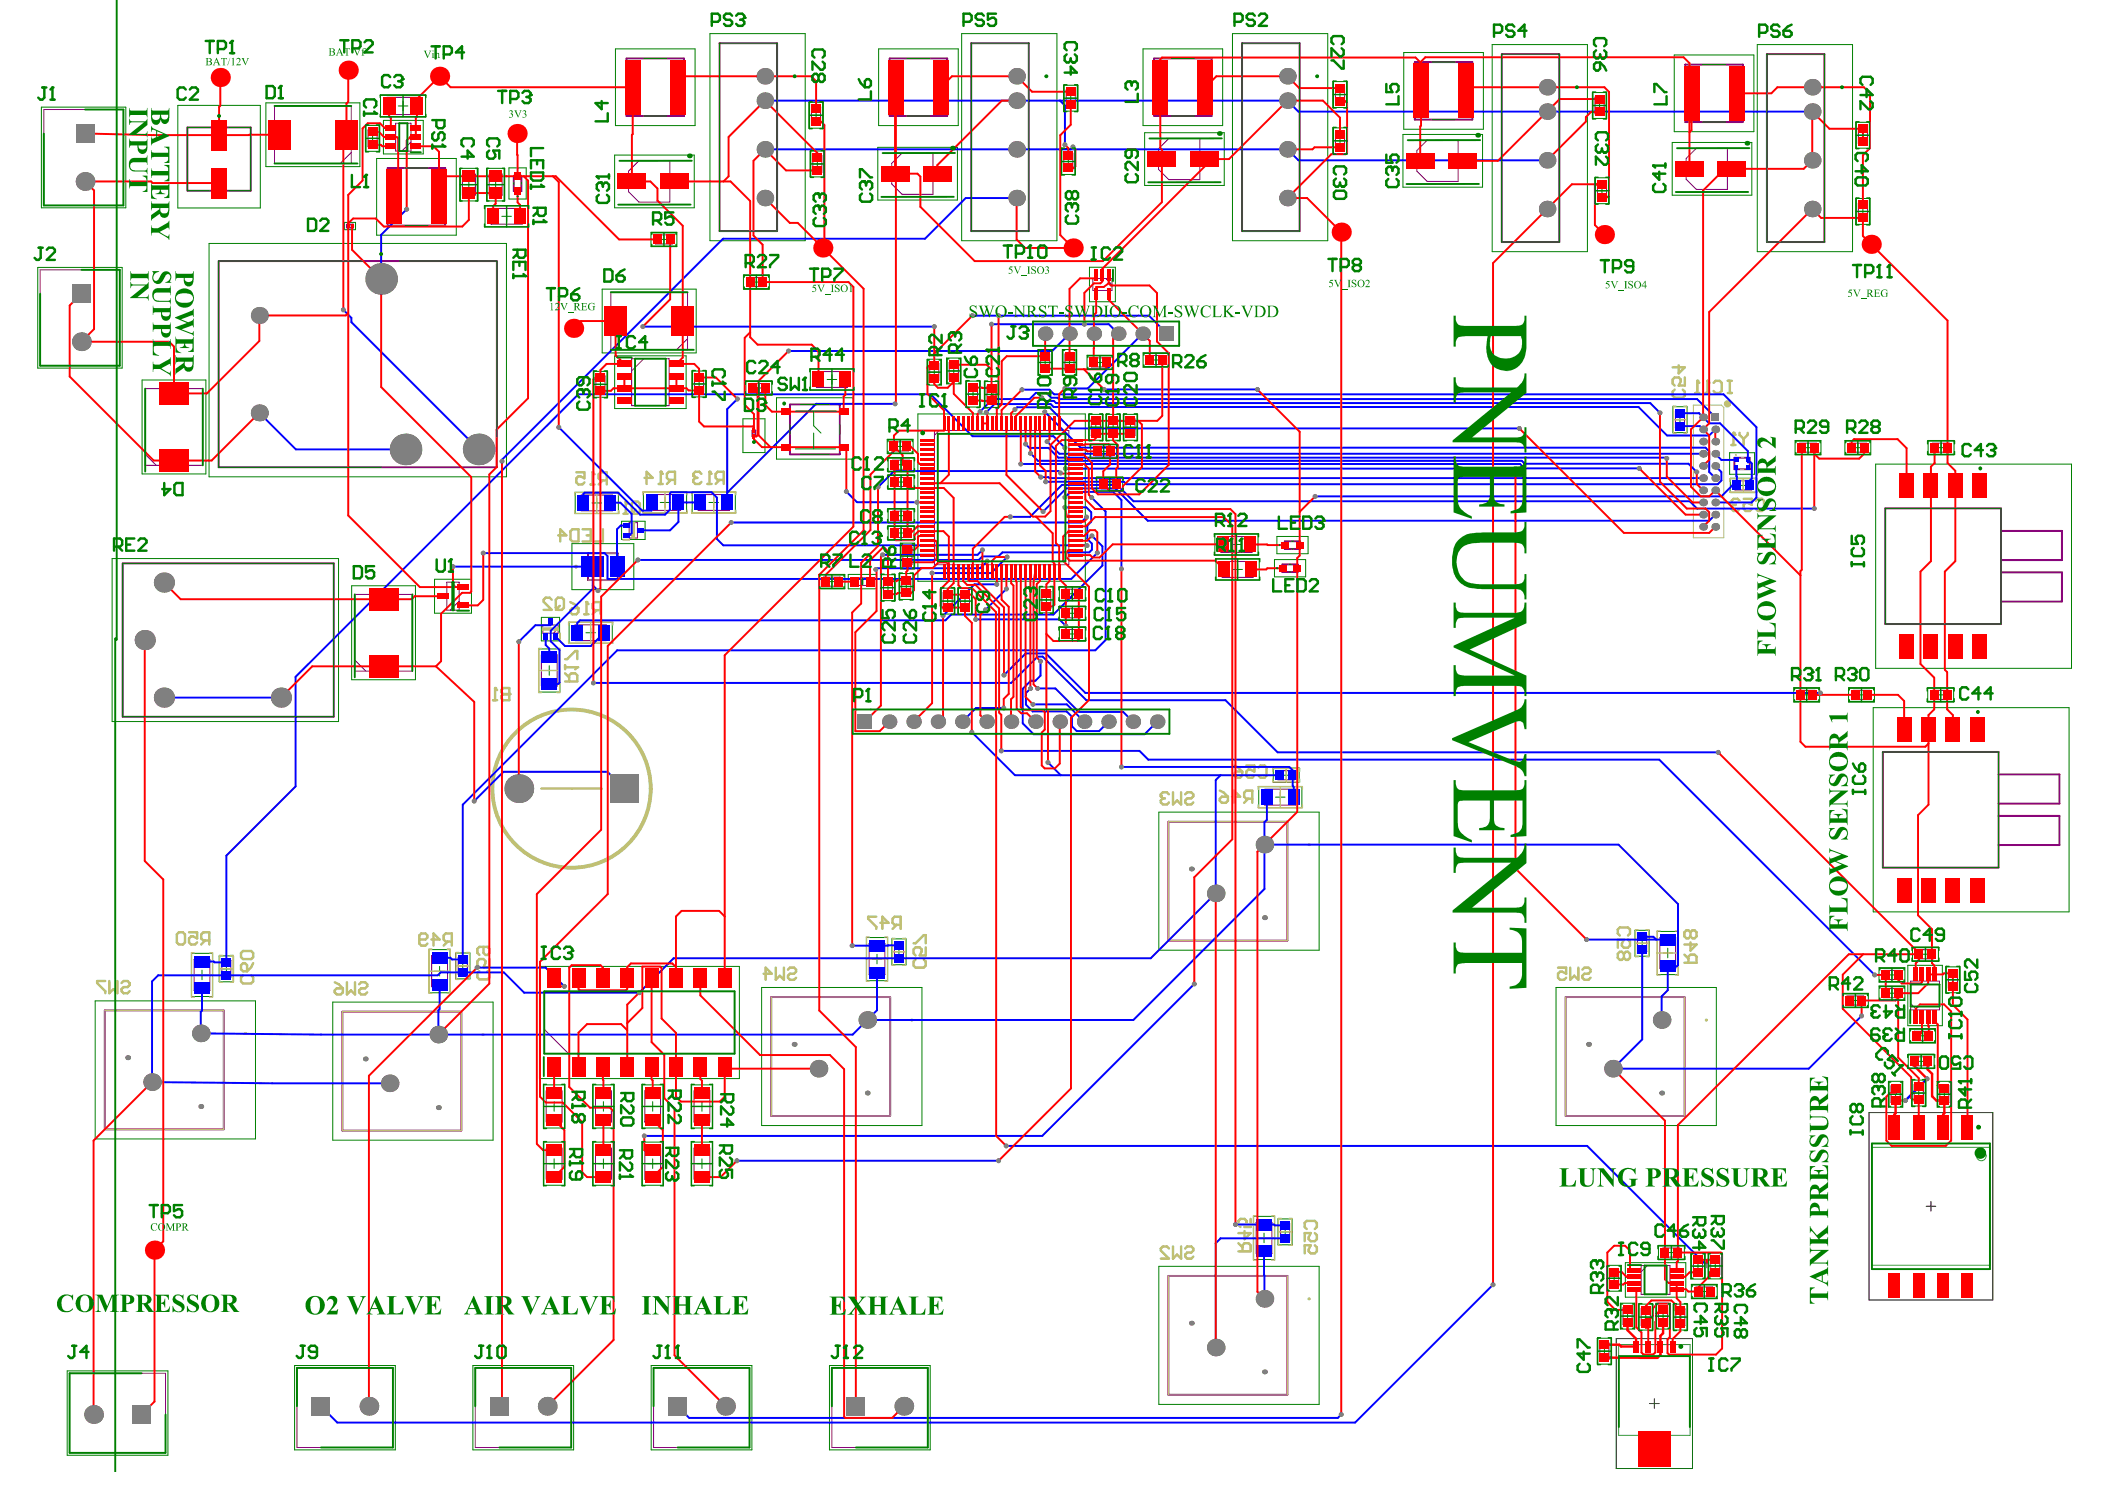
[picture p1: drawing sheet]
<svg xmlns="http://www.w3.org/2000/svg" width="297mm" height="210mm" viewBox="0 0 297 210" stroke-linecap="round" stroke-linejoin="round" font-family="sans-serif">
<g fill="none" stroke="#008000" stroke-width=".14">
<path d="M5.8 15.1h12v14.2h-12zM25.1 14.9h11.6v14.4h-11.6zM37.5 14.5h13.3v9h-13.3zM51.6 17.7h2v3.6h-2zM51.9 19.5h1.3M52.6 18.9v1.3M53.7 13.4h6.4v3.1h-6.4zM54.1 17h5.6v4.7h-5.6zM56.2 14.9h1.4M56.9 14.3v1.3M86.8 6.9h11.3v10.8h-11.3zM100.2 4.7h13.4v29.3h-13.4z"/>
<path d="M114.1 14.4h2.1v3.7h-2.1zM114.5 16.3h1.3M115.2 15.6v1.3M124 6.9h11.2v10.8h-11.2zM135.7 4.7h13.4v29.3h-13.4zM150.1 12h2v3.7h-2zM150.5 13.9h1.2M151.1 13.2v1.3M161.3 6.9h11.2v10.8h-11.2zM161.5 18.7h11.3v7.5h-11.3zM173.9 4.7h13.5v29.3h-13.5zM188.1 11.5h2v3.7h-2z"/>
<path d="M188.1 18h2v3.7h-2zM188.4 19.9h1.3M188.4 13.3h1.3M189.1 12.7v1.3M189.1 19.2v1.3M198 19h11.2v7.4h-11.2zM198.1 7.4h11.2v10.8h-11.2zM210.6 6.3h13.4v29.2h-13.4zM224.7 13.1h2v3.6h-2zM225.1 14.9h1.3M225.7 14.2v1.3M236.3 7.8h11.2v10.8h-11.2z"/>
<path d="M248 6.3h13.4v29.2h-13.4zM261.9 17.3h2v3.6h-2zM262.2 19.1h1.3M262.9 18.4v1.3M5.3 37.7h11.9v14.2h-11.9zM29.5 34.3h42v33h-42zM48.6 31.4h1.6v1h-1.6zM53.1 22.4h11.3v10.8h-11.3zM64.9 23.7h2.5v4.6h-2.5zM65.5 26h1.3M66.2 25.4v1.3M68.4 29h6.1v3h-6.1z"/>
<path d="M68.7 23.7h2.5v4.6h-2.5zM69.3 26h1.3M69.9 25.4v1.3M70.8 30.5h1.4M71.5 29.8v1.4M71.8 23.7h2.5v4.4h-2.5zM86.7 21.9h11.3v7.4h-11.3zM91.9 32.8h3.6v2h-3.6zM93 33.8h1.3M93.7 33.1v1.3M104.9 38.8h3.7v2h-3.7zM106.1 39.8h1.3"/>
<path d="M106.7 39.1v1.3M114.3 21.3h2v3.7h-2zM114.7 23.1h1.3M115.3 22.5v1.3M123.9 20.8h11.2v7.4h-11.2zM149.7 21h2.1v3.6h-2.1zM150.1 22.8h1.3M150.7 22.1v1.3M153.7 37.7h3.7v4.9h-3.7zM225 25.1h2.1v3.6h-2.1zM225.4 26.9h1.3M226.1 26.3v1.2"/>
<path d="M236 20.1h11.2v7.4h-11.2zM261.9 28h2v3.7h-2zM262.2 29.8h1.3M262.9 29.2v1.3M20.1 53.6h9v13.3h-9zM83.7 52.4h2v3.6h-2zM84.1 54.2h1.3M84.7 53.6v1.3M85 40.8h13.2v9h-13.2zM86.7 50.2h10.1v7.4h-10.1zM97.6 52.3h2.1v3.7h-2.1zM98 54.2h1.3"/>
<path d="M98.7 53.5v1.3M104.8 59.1h3.1v4.7h-3.1zM105.3 53.7h3.6v2h-3.6zM106.4 54.7h1.3M107.1 54.1v1.3M109.6 56.1h10.8v8.7h-10.8zM114.3 52h6.1v3h-6.1zM116.7 53.5h1.4M117.4 52.9v1.3M129.5 58.4h23.6v23.6h-23.6zM130.8 50.7h2.1v3.6h-2.1zM131.2 52.5h1.3"/>
<path d="M131.8 51.9v1.2M133.6 50.5h2v3.7h-2zM133.9 52.3h1.3M134.6 51.7v1.3M136.3 53.8h2v3.6h-2zM136.7 55.6h1.2M137.3 55v1.2M138.9 53.8h2v3.7h-2zM139.3 55.6h1.3M139.9 55v1.3M146.5 49.3h2v3.7h-2zM146.8 51.1h1.3"/>
<path d="M147.5 50.5v1.3M149.9 49.3h2v3.7h-2zM150.3 51.1h1.3M150.9 50.5v1.3M153.4 50.1h3.6v2h-3.6zM153.6 58.5h2v3.6h-2zM154.6 51.1h1.3M154.6 59.6v1.3M155.2 50.5v1.3M156.1 58.5h2v3.6h-2zM157.1 59.6v1.3M158.5 58.5h2v3.6h-2z"/>
<path d="M159.5 59.6v1.3M161.3 49.8h3.7v2h-3.7zM162.5 50.8h1.3M163.1 50.1v1.3M236 57.4h2.1v3.6h-2.1zM236.4 59.2h1.3M237.1 58.6v1.2M15.8 78.8h32v23h-32zM80.7 76.7h8.7v6.5h-8.7zM81.2 69.5h6.1v2.9h-6.1zM83.5 70.9h1.4M84.2 70.3v1.3"/>
<path d="M87.7 73.5h3.3v2.6h-3.3zM90.8 69.4h6.1v3h-6.1zM93.2 70.9h1.3M93.8 70.2v1.4M97.7 69.4h6.1v3h-6.1zM100 70.9h1.4M100.7 70.2v1.4M125.2 62h3.7v2h-3.7zM125.3 64.5h3.7v2.1h-3.7zM125.3 67h3.7v2h-3.7zM125.3 71.7h3.7v2.1h-3.7zM125.3 74.2h3.7v2h-3.7z"/>
<path d="M126.4 63h1.3M126.5 75.2h1.3M126.5 72.7h1.3M126.5 65.6h1.3M126.5 68h1.3M127 62.3v1.3M127 76.6h2.1v3.7h-2.1zM127.2 64.9v1.3M127.2 67.4v1.2M127.2 72.1v1.3M127.2 74.5v1.3M127.4 78.4h1.3"/>
<path d="M128.1 77.8v1.3M153.9 62.7h3.7v2h-3.7zM154 60.3h1.3M154.8 67.3h3.6v2h-3.6zM155.1 63.7h1.3M155.7 63v1.3M156 68.3h1.2M156.4 60.3h1.3M156.6 67.7v1.2M158.9 60.3h1.3M171.4 75.3h6.1v3h-6.1zM171.6 78.8h6.1v3h-6.1z"/>
<path d="M173.8 76.8h1.4M174.5 76.1v1.4M174.6 79.7v1.3M179.8 78.9h4.4v2.5h-4.4zM180.2 75.7h4.4v2.4h-4.4zM244.1 63.9h3.5v3h-3.5zM244.2 67.5h3.6v2h-3.6zM245.4 68.5h1.2M246 67.8v1.3M253.3 62.1h3.7v2.1h-3.7zM254.5 63.2h1.3M255.1 62.5v1.3"/>
<path d="M260.3 62.1h3.7v2.1h-3.7zM261.5 63.2h1.3M262.2 62.5v1.3M264.7 65.5h27.6v28.8h-27.6zM272.1 62.1h3.6v2.1h-3.6zM273.3 63.2h1.2M273.9 62.5v1.3M49.6 82.6h9v13.3h-9zM61.3 81.7h5.2v4.8h-5.2zM76 91.5h3v6.1h-3zM76.4 87.1h2.6v3.3h-2.6zM76.8 94.6h1.4"/>
<path d="M77.5 93.9v1.4M80.3 87.8h6.1v2.9h-6.1zM82.7 89.3h1.3M83.4 88.6v1.3M115.6 81h3.6v2.1h-3.6zM116.8 82h1.2M117.4 81.4v1.3M119.7 81h4v2.1h-4zM124.3 81.1h2v3.6h-2zM124.7 82.9h1.2M125.3 82.3v1.2M126.9 80.9h2v3.7h-2z"/>
<path d="M127.2 82.7h1.3M127.9 82.1v1.3M132.7 83h2v3.6h-2zM133.1 84.8h1.3M133.7 84.2v1.2M135.2 83h2v3.6h-2zM135.5 84.8h1.3M136.2 84.2v1.2M146.6 82.8h2.1v3.7h-2.1zM147 84.6h1.3M147.7 84v1.3M149.5 82.7h3.6v2.1h-3.6z"/>
<path d="M149.5 85.5h3.6v2h-3.6zM149.5 88.4h3.6v2h-3.6zM150.7 86.5h1.3M150.7 89.4h1.3M150.7 83.8h1.3M151.3 83.1v1.3M151.3 85.9v1.3M151.3 88.8v1.3M174 80.3h1.3M253.1 97h3.7v2h-3.7zM254.3 98h1.3M254.9 97.4v1.3"/>
<path d="M260.8 97h3.7v2h-3.7zM262 98h1.3M262.7 97.4v1.3M264.3 99.8h27.7v28.8h-27.7zM272 97h3.7v2h-3.7zM273.2 98h1.3M273.9 97.4v1.3M163.5 114.6h22.6v19.4h-22.6zM177.6 111h6.1v2.9h-6.1zM179.7 108.3h3.6v2.1h-3.6zM180 112.4h1.3M180.7 111.8v1.3"/>
<path d="M180.9 109.4h1.2M181.5 108.7v1.3M27 134.5h3v6.1h-3zM27.8 137.5h1.4M28.5 136.9v1.3M30.9 134.8h2.1v3.7h-2.1zM31.3 136.7h1.3M31.9 136v1.3M60.5 134h3v6h-3zM61.4 137h1.3M62 136.3v1.4M64.3 134.4h2v3.7h-2z"/>
<path d="M64.7 136.3h1.2M65.3 135.6v1.3M76.1 136.3h28.2v15.8h-28.2zM107.5 139.3h22.6v19.5h-22.6zM122.3 132.3h2.9v6h-2.9zM123.1 135.3h1.3M123.8 134.6v1.4M125.8 132.4h2.1v3.7h-2.1zM126.2 134.3h1.3M126.9 133.6v1.3M219.6 139.3h22.6v19.5h-22.6zM230.7 131.2h2v3.7h-2z"/>
<path d="M231.1 133.1h1.3M231.7 132.4v1.3M233.9 131.4h2.9v6.1h-2.9zM234.7 134.4h1.3M235.3 133.8v1.3M265.1 136.5h3.7v2h-3.7zM265.1 139.1h3.7v2h-3.7zM266.3 137.5h1.3M267 136.9v1.3M267 139.5v1.2M269.2 136.2h4.9v8.5h-4.9zM269.9 133.6h3.6v2h-3.6z"/>
<path d="M271.1 134.6h1.2M271.7 134v1.2M274.6 136.4h2v3.6h-2zM274.9 138.2h1.3M275.6 137.6v1.3M13.4 141.2h22.7v19.5h-22.7zM47 141.4h22.6v19.4h-22.6zM76.7 153h3v6.1h-3zM77.5 156.1h1.4M78.2 155.4v1.4M83.7 153h2.9v6.1h-2.9zM84.5 156.1h1.3"/>
<path d="M85.1 155.4v1.4M90.6 153h3v6.1h-3zM91.4 156.1h1.4M92.1 155.4v1.4M97.6 153h2.9v6.1h-2.9zM98.4 156.1h1.3M99.1 155.4v1.4M260 140.1h3.6v2h-3.6zM261.2 141.1h1.3M261.8 140.5v1.3M266.3 140.1h1.3M266.5 152.5h2v3.7h-2z"/>
<path d="M266.8 154.4h1.3M267.5 153.7v1.3M269.3 148.7h3.6v2h-3.6zM269.5 145.1h3.6v2h-3.6zM269.7 152.4h2.1v3.6h-2.1zM270.1 154.2h1.3M270.5 149.7h1.2M270.7 146.1h1.2M270.8 153.5v1.3M271.1 149.1v1.3M271.3 145.5v1.3M273.4 152.5h2v3.7h-2z"/>
<path d="M273.7 154.4h1.3M274.4 153.7v1.3M76.7 161.1h3v6.1h-3zM77.5 164.2h1.4M78.2 163.5v1.3M83.7 161.1h2.9v6.1h-2.9zM84.5 164.2h1.3M85.1 163.5v1.3M90.6 161.1h3v6.1h-3zM91.4 164.2h1.4M92.1 163.5v1.3M97.6 161.1h2.9v6.1h-2.9z"/>
<path d="M98.4 164.2h1.3M99.1 163.5v1.3M163.5 178.6h22.6v19.5h-22.6zM176.9 171.6h3v6.1h-3zM177.7 174.6h1.3M178.4 174v1.3M180.3 171.9h2.1v3.7h-2.1zM180.7 173.8h1.3M181.4 173.1v1.3M226.8 178.5h2v3.6h-2zM227.8 179.7v1.3M229.4 178.1h8.5v4.9h-8.5z"/>
<path d="M234 175.7h3.7v2h-3.7zM235.2 176.7h1.3M235.9 176v1.3M238.6 176.8h2v3.6h-2zM239 178.6h1.2M239.6 178v1.2M241 176.8h2.1v3.6h-2.1zM241.4 178.6h1.3M242 177.9v1.3M9.5 193.4h14.2v11.9h-14.2zM41.6 192.6h14.2v11.9h-14.2zM66.7 192.6h14.2v11.9h-14.2z"/>
<path d="M91.9 192.6h14.2v11.9h-14.2zM117 192.6h14.3v11.9h-14.3zM225.4 188.8h2v3.6h-2zM225.8 190.6h1.2M226.4 190v1.2M227.1 180.3h1.3M228.7 183.8h2v3.7h-2zM229 185.7h1.3M229.7 185v1.3M231.2 184h2.1v3.6h-2.1zM231.6 185.8h1.3M232.2 185.2v1.2"/>
<path d="M233.7 183.8h2v3.7h-2zM234 185.7h1.3M234.7 185v1.3M236.1 184h2v3.6h-2zM236.5 185.8h1.3M237.1 185.2v1.2M238.7 181.2h3.6v2h-3.6zM239.9 182.2h1.2M240.5 181.5v1.3"/>
</g>
<g fill="none" stroke="#800080" stroke-width=".14">
<path d="M6.2 15.5h11.2v13.5h-11.2zM38.7 14.9h10.9v8.2h-10.9zM51.9 18.3h1.3v2.4h-1.3zM54.6 13.7h4.6v2.5h-4.6zM55.8 17.4h2.2v3.9h-2.2zM114.5 15.1h1.3v2.3h-1.3zM150.5 12.7h1.2v2.3h-1.2zM188.4 18.7h1.3v2.3h-1.3zM188.4 12.2h1.3v2.3h-1.3zM225.1 13.7h1.3v2.4h-1.3zM262.2 17.9h1.3v2.4h-1.3zM5.7 38.1h11.2v13.5h-11.2z"/>
<path d="M49.6 21.5l-1.6 1.6M58 20l-1.3 1.3M65.2 24.6h1.9v2.9h-1.9zM69 24.6h1.9v2.9h-1.9zM69.3 29.4h4.4v2.2h-4.4zM88.7 24.1l1.4-1.4h4.4v5.8h-4.4l-1.4-1.4zM92.5 33.1h2.4v1.3h-2.4zM105.6 39.1h2.3v1.3h-2.3zM114.7 21.9h1.3v2.4h-1.3zM125.8 23l1.5-1.4h4.4v5.8h-4.4l-1.5-1.4zM150.1 21.6h1.3v2.4h-1.3zM154.2 39.3h2.7v1.7h-2.7z"/>
<path d="M156 39.3l.9 .9M163.5 21l1.4-1.5h4.4v5.8h-4.4l-1.4-1.4zM199.9 21.2l1.5-1.4h4.4v5.8h-4.4l-1.5-1.5zM225.4 25.7h1.3v2.4h-1.3zM237.9 22.4l1.5-1.5h4.4v5.8h-4.4l-1.5-1.4zM262.2 28.6h1.3v2.4h-1.3zM20.5 54.8h8.1v10.8h-8.1zM84.1 53h1.3v2.4h-1.3zM86.2 41.2h10.8v8.1h-10.8zM89.1 50.6h5.3v6.6h-5.3zM90.9 50.6l-1.8 1.7M97 47.8l-1.5 1.5"/>
<path d="M98 53h1.3v2.3h-1.3zM105.9 54.1h2.4v1.3h-2.4zM115.2 52.4h4.4v2.2h-4.4zM131.2 51.3h1.3v2.4h-1.3zM133.9 51.1h1.3v2.4h-1.3zM136.7 54.4h1.2v2.4h-1.2zM139.3 54.5h1.3v2.3h-1.3zM146.8 49.9h1.3v2.4h-1.3zM150.3 49.9h1.3v2.4h-1.3zM154 59.1h1.3v2.4h-1.3zM154 50.5h2.4v1.3h-2.4zM156.4 59.1h1.3v2.4h-1.3z"/>
<path d="M158.9 59.1h1.3v2.4h-1.3zM161.9 50.1h2.4v1.3h-2.4zM236.4 58h1.3v2.4h-1.3zM20.5 64.1l1.5 1.5M82 69.8h4.4v2.3h-4.4zM88.8 73.7h1.2v2.2h-1.2zM88.8 75.2l.7 .7M91.6 69.8h4.4v2.2h-4.4zM98.5 69.8h4.4v2.2h-4.4zM125.8 62.3h2.4v1.3h-2.4zM126 64.9h2.3v1.3h-2.3zM126 67.4h2.3v1.2h-2.3z"/>
<path d="M126 72.1h2.3v1.3h-2.3zM126 74.5h2.3v1.3h-2.3zM127.4 77.3h1.3v2.3h-1.3zM131.9 60.7h18.9v19h-18.9zM132.5 60.7l-.6 .7M154.6 63h2.3v1.3h-2.3zM155.4 67.7h2.4v1.2h-2.4zM172.3 75.7h4.4v2.2h-4.4zM172.4 79.2h4.4v2.2h-4.4zM244.8 67.8h2.4v1.3h-2.4zM253.9 62.5h2.4v1.3h-2.4zM261 62.5h2.3v1.3h-2.3z"/>
<path d="M272.7 62.5h2.4v1.3h-2.4zM50.1 93.1l1.5 1.6M50.1 83.8h8.1v10.9h-8.1zM63 82.1h1.8v4h-1.8zM64.8 84.8l-1.3 1.3M76.4 92.4h2.2v4.4h-2.2zM76.6 88.2h2.2v1.1h-2.2zM78.8 88.6l-.7 .7M81.2 88.1h4.4v2.3h-4.4zM116.2 81.4h2.4v1.3h-2.4zM120.6 81.5h2.2v1.1h-2.2zM124.7 81.7h1.2v2.4h-1.2z"/>
<path d="M127.2 81.5h1.3v2.4h-1.3zM133.1 83.6h1.3v2.4h-1.3zM135.5 83.6h1.3v2.4h-1.3zM147 83.4h1.3v2.4h-1.3zM150.1 83.1h2.4v1.3h-2.4zM150.1 85.9h2.4v1.3h-2.4zM150.1 88.8h2.4v1.3h-2.4zM253.8 97.4h2.3v1.3h-2.3zM261.5 97.4h2.4v1.3h-2.4zM272.7 97.4h2.3v1.3h-2.3zM178.5 111.3h4.4v2.3h-4.4zM180.3 108.7h2.4v1.3h-2.4z"/>
<path d="M27.4 135.3h2.2v4.4h-2.2zM31.3 135.5h1.3v2.4h-1.3zM60.9 134.8h2.2v4.4h-2.2zM64.7 135.1h1.2v2.3h-1.2zM76.8 139.8h26.9v8.8h-26.9zM122.6 133.1h2.3v4.4h-2.3zM126.2 133.1h1.3v2.3h-1.3zM231.1 131.9h1.3v2.3h-1.3zM234.2 132.2h2.3v4.4h-2.3zM265.8 136.9h2.4v1.3h-2.4zM265.8 139.5h2.4v1.2h-2.4zM269.6 138.4h4.1v4.1h-4.1z"/>
<path d="M270.5 134h2.4v1.2h-2.4zM274.9 137h1.3v2.4h-1.3zM76.8 145.2l3.4 3.4M77.1 153.9h2.2v4.4h-2.2zM84 153.9h2.3v4.4h-2.3zM91 153.9h2.2v4.4h-2.2zM97.9 153.9h2.3v4.4h-2.3zM260.6 140.5h2.4v1.3h-2.4zM266.8 153.2h1.3v2.3h-1.3zM269.6 141.6l.9 .9M269.9 149.1h2.4v1.3h-2.4zM270.1 153h1.3v2.4h-1.3z"/>
<path d="M270.1 145.5h2.4v1.3h-2.4zM273.7 153.2h1.3v2.3h-1.3zM77.1 162h2.2v4.3h-2.2zM84 162h2.3v4.3h-2.3zM91 162h2.2v4.3h-2.2zM97.9 162h2.3v4.3h-2.3zM177.3 172.4h2.2v4.4h-2.2zM180.7 172.6h1.3v2.4h-1.3zM227.1 179.1h1.3v2.4h-1.3zM231.6 178.5h4.1v4.1h-4.1zM232.5 178.5l-.9 .9M234.7 176h2.3v1.3h-2.3z"/>
<path d="M239 177.4h1.2v2.4h-1.2zM241.4 177.4h1.3v2.4h-1.3zM9.8 193.7h13.6v11.2h-13.6zM41.9 193h13.5v11.2h-13.5zM67.1 193h13.5v11.2h-13.5zM92.2 193h13.6v11.2h-13.6zM117.4 193h13.5v11.2h-13.5zM225.8 189.4h1.2v2.4h-1.2zM229 184.5h1.3v2.3h-1.3zM231.6 184.6h1.3v2.4h-1.3zM234 184.5h1.3v2.3h-1.3zM236.5 184.6h1.3v2.4h-1.3z"/>
<path d="M239.3 181.5h2.4v1.3h-2.4z"/>
</g>
<g fill="none" stroke="#800080" stroke-width=".27">
<path d="M26.4 18h9v8.9h-9zM88.4 8.2h8.1v8.2h-8.1zM101.5 6.1h8.2v26.5h-8.2zM125.5 8.2h8.2v8.2h-8.2zM137.1 6.1h8.1v26.5h-8.1zM162.8 8.2h8.2v8.2h-8.2zM175.3 6.1h8.1v26.5h-8.1zM199.6 8.8h8.2v8.1h-8.2zM211.9 7.6h8.1v26.5h-8.1zM237.8 9.1h8.1v8.1h-8.1zM249.3 7.6h8.1v26.5h-8.1zM30.9 36.8h39.2v29.1h-39.2z"/>
<path d="M49 31.7h.8v.4h-.8zM54.7 23.7h8.1v8.1h-8.1zM72.5 24.8h1.1v2.2h-1.1zM111.5 57.1h7v7h-7zM17.3 79.5h29.8v21.6h-29.8zM83 78h4.2v3.8h-4.2zM106.2 60.7h.4v.8h-.4zM181 79.6h2.1v1.1h-2.1zM181.3 76.4h2.2v1h-2.2zM244.7 64.6h2.2v1.6h-2.2zM266 71.7h16.4v16.3h-16.4zM282.4 74.9h8.6v4.1h-8.6"/>
<path d="M282.4 80.7h8.6v4.2h-8.6M164.9 115.9h16.8v16.8h-16.8zM265.7 106.1h16.3v16.3h-16.3zM282 109.2h8.6v4.2h-8.6M282 115.1h8.6v4.1h-8.6M14.8 142.5h16.8v16.8h-16.8zM48.3 142.7h16.8v16.8h-16.8zM108.8 140.7h16.8v16.7h-16.8zM220.9 140.7h16.8v16.7h-16.8zM164.9 180h16.8v16.8h-16.8z"/>
</g>
<path d="M263.7 156.9h17.5v26.5h-17.5zM271.8 170.2h1.4M272.5 169.5v1.3M228.1 188.8h10.7v18.4h-10.7zM232.8 198h1.3M233.4 197.3v1.4" fill="none" stroke="#000" stroke-width=".14"/>
<g fill="none" stroke="#008080" stroke-width=".14">
<path d="M264.2 161.8h16.6v16.7h-16.6zM228.4 189.7h10.1v12.8h-10.1z"/>
<circle cx="279.6" cy="163.1" r=".68"/>
</g>
<g fill="none" stroke="#c0c073" stroke-width=".2">
<path d="M236.1 59.2h1.9M236.5 57.3h-.4v3.8h.4M237.6 57.3h.4v3.8h-.4M81.1 69.9v-.4h6.2v.4M81.1 72v.4h6.2v-.4M84.2 69.5v2.9M90.7 69.8v-.4h6.3v.4M90.7 72v.4h6.3v-.4M93.8 69.4v3M97.6 69.8v-.4h6.2v.4M97.6 72v.4h6.2v-.4M100.7 69.4v3"/>
<path d="M244.1 67.9v-.4h3.8v.4M244.1 69v.4h3.8v-.4M246 67.5v1.9M76 94.6h3M76.4 91.5h-.4v6.2h.4M78.6 91.5h.4v6.2h-.4M80.2 88.2v-.4h6.3v.4M80.2 90.3v.4h6.3v-.4M83.4 87.8v2.9M177.6 111.4v-.4h6.2v.4M177.6 113.5v.4h6.2v-.4M179.6 108.8v-.4h3.8v.4"/>
<path d="M179.6 109.9v.4h3.8v-.4M180.7 111v2.9M181.5 108.4v1.9M27 137.5h3M27.4 134.4h-.4v6.2h.4M29.6 134.4h.4v6.2h-.4M31 136.7h1.9M31.4 134.8h-.4v3.8h.4M32.5 134.8h.4v3.8h-.4M60.5 137h3M60.9 133.9h-.4v6.2h.4M63.1 133.9h.4v6.2h-.4"/>
<path d="M64.4 136.3h1.8M64.8 134.4h-.4v3.8h.4M65.8 134.4h.4v3.8h-.4M122.3 135.3h2.9M122.7 132.2h-.4v6.2h.4M124.8 132.2h.4v6.2h-.4M125.9 134.3h1.9M126.3 132.4h-.4v3.8h.4M127.4 132.4h.4v3.8h-.4M230.8 133.1h1.9M231.2 131.2h-.4v3.8h.4M232.3 131.2h.4v3.8h-.4"/>
<path d="M233.9 134.4h2.9M234.3 131.3h-.4v6.2h.4M236.4 131.3h.4v6.2h-.4M176.9 174.6h3M177.3 171.5h-.4v6.2h.4M179.5 171.5h.4v6.2h-.4M180.4 173.8h1.9M180.8 171.9h-.4v3.8h.4M181.9 171.9h.4v3.8h-.4"/>
</g>
<path d="M87.9 76.1h.9M89.3 73.7h.2v2.2h-.2zM76.6 88.6h2.2v.3h-2.2zM79 89.3v.9M76.4 111.2h8.5" fill="none" stroke="#c0c073" stroke-width=".27"/>
<path d="M239 57.1h3.9l.3 .4v18.4h-4.2zM83 78h4.2M245.6 66.2h.5M245.7 64.6h.4M83 81.8h4.2M164.9 115.9h16.8v16.8h-16.8zM14.8 142.5h16.8v16.8h-16.8zM48.3 142.7h16.8v16.8h-16.8zM108.8 140.7h16.8v16.7h-16.8zM220.9 140.7h16.8v16.7h-16.8zM164.9 180h16.8v16.8h-16.8z" fill="none" stroke="#c0c073" stroke-width=".14"/>
<g fill="none" stroke="#c0c073" stroke-width=".34">
<path d="M99.8 68.3h.6M100.1 66.6v1.7M101.6 67.7l-.6 .6M102.1 67.7h-.8l-.3-.3v-.6l.3-.2h.8v1.7M77.9 84.6l-.3-.3h-.6l-.3 .3v.3l1.2 1.1h-1.2M78.4 84.6l.3-.3h.6l.3 .3v1.1l-.3 .3h-.6l-.3-.3zM79 85.5l-.6 .5M34 134.4l.3-.2h1.1l.3 .2v.6l-.3 .3h-1.1l-.3-.3zM34 136.2l.3-.3h.3l.3 .3v.8h-.6l-.3-.3zM34.3 137.6l-.3 .3v.5l.3 .3h1.1l.3-.3v-.5l-.3-.3M35.7 135.9l-.3 .5-.5 .6M165 176.1l-.3-.3h-.6l-.3 .3v.3l1.2 1.1h-1.2"/>
<path d="M165.5 175.8v1.7l.6-.5 .6 .5v-1.7M167.2 176.1l.3-.3h.6l.3 .3v.3l-.3 .3h-.6l-.3 .3v.3l.3 .2h.6l.3-.2"/>
</g>
<circle cx="100.1" cy="66.6" r=".17" fill="#c0c073"/>
<path d="M99 66.8l-.3-.2h-.6l-.3 .2v.3M100.1 66.6l.3 .2" fill="none" stroke="#c0c073" stroke-width=".34"/>
<circle cx="97.8" cy="67.1" r=".17" fill="#c0c073"/>
<path d="M97.8 67.1l.3 .3M98.1 67.4h.3M98.1 67.4l-.3 .3v.3l.3 .3h.6l.3-.3M165 112l-.3-.2h-.6l-.3 .2v.3M165.5 111.8v1.7l.6-.6 .6 .6v-1.7M167.2 112l.3-.2h.6l.3 .2v.3l-.3 .3h-.6l-.3 .3v.3l.3 .3h.6l.3-.3M128.9 133.1h.3l1.1-1.2h.3v1.2M129.2 135.4l-.3 .2v.6l.3 .3h1.1l.3-.3v-.6l-.3-.2M130.6 133.6v1.2h-.8l.3-.6v-.3l-.3-.3h-.6l-.3 .3v.6l.3 .3" fill="none" stroke="#c0c073" stroke-width=".34"/>
<circle cx="163.8" cy="112.3" r=".17" fill="#c0c073"/>
<g fill="none" stroke="#c0c073" stroke-width=".34">
<path d="M240.7 55.4h.5M240.9 53.7v1.7M241.8 54l.3-.3h.6l.3 .3v1.2l-.3 .2h-.6l-.3-.2M243.8 53.7h.6M243.8 55.4h.6M244.1 53.7v1.7M163.8 112.3l.3 .3M164.1 112.6h.3M164.1 112.6l-.3 .3v.3l.3 .3h.6l.3-.3M172.1 112.7l.3-.3h.9v.6l-.3 .2h-.6l-.3-.2zM172.1 111.5l.6 .3 .6 .6M173.8 112.4h1.2l-.9-.9v1.7"/>
<path d="M174.1 109.1l.3-.3h.9v.6l-.3 .3h-.6l-.3-.3zM174.1 108l.6 .3 .6 .5M175.9 108h1.1v.8l-.6-.2h-.2l-.3 .2v.6l.3 .3h.5l.3-.3M176.1 112.7l-.5 .5M176.7 112.7h-.8l-.3-.3v-.6l.3-.3h.8v1.7M177.6 108.3l.3-.3h.5l.3 .3v1.1l-.3 .3h-.5l-.3-.3M228.6 132l-.3-.3v-.6l.3-.3h1.1l.3 .3v.6l-.3 .3M229.2 134.5l-.3-.2h-.3l-.3 .2v.6l.3 .3h.3l.3-.3M229.2 134.5l.2-.2h.3l.3 .2v.6l-.3 .3h-.3l-.2-.3M229.2 134.5v.6M229.7 132.5l.3 .3v.6l-.3 .3h-.5l-.3-.3v-.3l.3-.6h-.9v1.2M237.7 135.8h1.7v-.8l-.3-.3h-.6l-.2 .3v.8"/>
<path d="M237.7 134.7l.6 .5M238.5 131.5l.3-.3h.3l.3 .3v.6l-.3 .3h-.3l-.3-.3M238.5 132.9v1.2l.9-.9h-1.7M238.5 131.5v.6M238.5 131.5l-.2-.3h-.3l-.3 .3v.6l.3 .3h.3l.2-.3M174.8 176.5h1.7v-.8l-.3-.3h-.6l-.3 .3v.8M174.8 175.4l.5 .5M175.6 173.7v1.1l.9-.9h-1.7M176.5 171.9v1.2h-.9l.3-.6v-.3l-.3-.3h-.6l-.2 .3v.6l.2 .3M184.4 173.4l-.3-.3v-.6l.3-.3h1.1l.3 .3v.6l-.3 .3M185.5 173.9l.3 .3v.6l-.3 .3h-.5l-.3-.3v-.3l.3-.6h-.9v1.2M185.5 175.7l.3 .2v.6l-.3 .3h-.5l-.3-.3v-.3l.3-.5h-.9v1.1"/>
</g>
<circle cx="240.9" cy="53.7" r=".17" fill="#c0c073"/>
<path d="M239.2 55.4h.6M239.5 53.7v1.7M240.9 53.7l.3 .3" fill="none" stroke="#c0c073" stroke-width=".34"/>
<circle cx="239.5" cy="53.7" r=".17" fill="#c0c073"/>
<path d="M236.3 55l-.3 .2v.6l.3 .3h1.2l.2-.3v-.6l-.2-.2M236.9 51.5v1.2l.8-.9h-1.7M237.7 53.2v1.2h-.8l.3-.6v-.3l-.3-.3h-.6l-.3 .3v.6l.3 .3M239.5 53.7l.3 .3M88 72.5h.6M88.3 70.8v1.7M89.2 71l.2-.2h.6l.3 .2v1.2l-.3 .3h-.6l-.2-.3zM89.7 71.9l-.5 .6M67.6 137l-.2 .3v.6l.2 .2h1.2l.3-.2v-.6l-.3-.3M68.2 133.6v.8l.3 .3h.3l.3-.3v-.5l-.3-.3h-1.2l-.2 .3v.5l.2 .3M69.1 135.3v1.1h-.9l.3-.5v-.3l-.3-.3h-.6l-.2 .3v.5l.2 .3" fill="none" stroke="#c0c073" stroke-width=".34"/>
<circle cx="88.3" cy="70.8" r=".17" fill="#c0c073"/>
<g fill="none" stroke="#c0c073" stroke-width=".34">
<path d="M88.3 70.8l.3 .2M71.9 97.1v1.7h-.9l-.3-.3v-.3l.3-.3h.9M25 131.8l.2-.3h.6l.3 .3v1.1l-.3 .3h-.6l-.2-.3zM26.7 131.5h1.1v.9l-.6-.3h-.2l-.3 .3v.5l.3 .3h.5l.3-.3M29 132.7l-.6 .5M29.5 132.7h-.8l-.3-.3v-.6l.3-.3h.8v1.7M47.2 139.7l.3-.3h.9v.6l-.3 .3h-.6l-.3-.3zM47.2 138.6l.6 .2 .6 .6M49 138.6v1.7l.5-.6 .6 .6v-1.7M50.7 138.8l.3-.2h.5l.3 .2v.3l-.3 .3h-.5l-.3 .3v.3l.3 .3h.5l.3-.3M59.2 132.5h.8l.3-.3v-.2l-.3-.3h-.5l-.3 .3v1.1l.3 .3h.5l.3-.3M60.9 132.5h1.1l-.8-.8v1.7"/>
<path d="M63.2 132.8l-.6 .6M63.8 132.8h-.9l-.3-.3v-.5l.3-.3h.9v1.7M107.8 137.4h1.1l-.9-.9v1.7M109.5 136.5v1.7l.5-.6 .6 .6v-1.7M111.2 136.8l.3-.3h.6l.2 .3v.3l-.2 .3h-.6l-.3 .2v.3l.3 .3h.6l.2-.3"/>
</g>
<circle cx="71.9" cy="97.9" r=".17" fill="#c0c073"/>
<path d="M69.6 98.8h.5M69.9 97.1v1.7M71.9 97.1h-.9l-.3 .2v.3l.3 .3h.9" fill="none" stroke="#c0c073" stroke-width=".34"/>
<circle cx="69.9" cy="97.1" r=".17" fill="#c0c073"/>
<path d="M69.9 97.1l.2 .2M82.5 86.6h.5M82.8 84.9v1.7M84.2 86.1l-.6 .5M84.8 86.1h-.9l-.3-.3v-.6l.3-.3h.9v1.7" fill="none" stroke="#c0c073" stroke-width=".34"/>
<circle cx="82.8" cy="84.9" r=".17" fill="#c0c073"/>
<path d="M78.8 75.5h1.1l-.8-.8v1.7M80.5 74.9l.3-.2h.8v1.7h-.8l-.3-.3zM82.2 74.7h1.2v1.7h-1.2M82.8 75.5h.6M83.3 68.3h.6M83.6 66.6v1.7M85 67.8l-.5 .5M85.1 74.7v1.7h-1.2M85.6 67.8h-.8l-.3-.3v-.6l.3-.3h.8v1.7M80.5 84.9l.5 .3 .6 .6M80.5 86.1l.3-.3h.8v.6l-.3 .2h-.5l-.3-.2zM82.8 84.9l.2 .3" fill="none" stroke="#c0c073" stroke-width=".34"/>
<circle cx="83.6" cy="66.6" r=".17" fill="#c0c073"/>
<path d="M81.3 66.6h1.2v.9l-.6-.3h-.3l-.3 .3v.6l.3 .2h.6l.3-.2M83.6 66.6l.3 .3M93 68.3h.5M93.2 66.6v1.7M94.7 67.7l-.6 .6M95.2 67.7h-.8l-.3-.3v-.6l.3-.2h.8v1.7" fill="none" stroke="#c0c073" stroke-width=".34"/>
<circle cx="93.2" cy="66.6" r=".17" fill="#c0c073"/>
<g fill="none" stroke="#c0c073" stroke-width=".34">
<path d="M91 67.4h1.1l-.9-.8v1.7M93.2 66.6l.3 .2M79.7 96.1h1.8v-.8l-.3-.3h-.6l-.3 .3v.8M79.7 95l.6 .6M79.7 93.8v.6M79.7 94.1h1.8M14.9 138.4h-1.2v.3l1.2 1.1v.3M15.4 138.4v1.7l.6-.6 .6 .6v-1.7M17.1 138.7l.3-.3h.6l.3 .3v.3l-.3 .2h-.6l-.3 .3v.3l.3 .3h.6l.3-.3M123.7 129.3h-1.2v.3l1.2 1.1v.3M124.2 130.2h1.2l-.9-.9v1.7M126.5 130.5l-.6 .5"/>
<path d="M127.1 130.5h-.9l-.3-.3v-.6l.3-.3h.9v1.7"/>
</g>
<circle cx="81.5" cy="94.1" r=".17" fill="#c0c073"/>
<path d="M245.5 70.7l-.3-.3h-.6l-.3 .3v.2M246.1 70.4h1.1v.8l-.6-.3h-.3l-.2 .3v.6l.2 .3h.6l.3-.3M247.8 70.7l.3-.3h.5l.3 .3v1.1l-.3 .3h-.5l-.3-.3M79.7 93h.3l1.2-1.2h.3v1.2M81.5 94.1l-.3 .3M219.9 136.5h1.1v.9l-.6-.3h-.3l-.2 .3v.5l.2 .3h.6l.3-.3M221.6 136.5v1.7l.5-.6 .6 .6v-1.7M223.3 136.8l.3-.3h.6l.2 .3v.3l-.2 .3h-.6l-.3 .2v.3l.3 .3h.6l.2-.3" fill="none" stroke="#c0c073" stroke-width=".34"/>
<circle cx="244.3" cy="70.9" r=".17" fill="#c0c073"/>
<path d="M244.3 62.8h.6M244.3 70.9l.3 .3M244.6 61.1v1.7M244.6 71.2h.3M244.6 71.2l-.3 .3v.3l.3 .3h.6l.3-.3M245.5 61.1v.2l.5 .6M246 61.9v.9M246.6 61.1v.2l-.6 .6" fill="none" stroke="#c0c073" stroke-width=".34"/>
<circle cx="244.6" cy="61.1" r=".17" fill="#c0c073"/>
<path d="M244.6 61.1l.3 .2" fill="none" stroke="#c0c073" stroke-width=".34"/>
<g fill="none" stroke="#c0c073" stroke-width=".27">
<circle cx="81.3" cy="79.9" r=".14"/>
<circle cx="184.7" cy="119.1" r=".07"/>
<circle cx="34.6" cy="145.8" r=".07"/>
<circle cx="68.2" cy="145.9" r=".07"/>
<circle cx="128.7" cy="143.9" r=".07"/>
<circle cx="240.8" cy="143.9" r=".07"/>
<circle cx="184.7" cy="183.2" r=".07"/>
</g>
<circle cx="244.9" cy="64.2" r=".07" fill="none" stroke="#c0c073" stroke-width=".14"/>
<g fill="none" stroke="#c0c073" stroke-width=".54">
<circle cx="243.8" cy="57" r=".24"/>
<circle cx="80.7" cy="111.2" r="11.2"/>
</g>
<g fill="none" stroke="#00f" stroke-width=".27">
<path d="M107.9 14.2h73.8l1.5 1.5h72.5M149.6 14.2l.7 .7v5.5M57.4 29.5l-3.6 3.6v6.2M107.9 21.1h73.8l1.5 1.5h35.1M143.5 27.9h-7.2l-5.8 5.8h-28.5l-31.2 31.1v.3M151.4 20.7l-.3 .4M36.6 58.2l5.2 5.2h15.4M48.5 43.7l1.1 1.1v.7l17.9 17.9M90.7 46.1h41.1M104.1 56.3l-1.5 1.4v13.2M126.3 57h-11.1l-12.6 12.5M137.2 44.5h24.9l2.6 2.6"/>
<path d="M138.3 58.1l1.8-1.8h5.2l.9-.9h1.5l.6 .7h.9l.2 .2h90.1l2.5 2.6M139.2 58.2l1.1-1.2h8l.4 .4h82.5l4 4h6l.8-.8M139.9 45.7h16.6l1.3 1.4M143.2 57.8l.3-.4h4.6l3 3h63.3M144.2 55h3.9l.7 .6h94.4l4.7 4.7v9.9l-.7 .7h-5.2M147 56.1l.4 .5h1.3l.3 .3h83.9l1.3 1.3M147.4 58.1l5.1 5.1h88.2l.5 .5v2.9l.8 .8M150.9 47.1l-2.4 2.4h-37.2M155.8 54.9h21.6M161.2 47.1l-7.7 7.7h-3.2M237.1 58.3h2.7l1.4 1.4h1.5l3.9 3.9v1.6h.4l.2 .2v2.1l-.3 .3v.7M63.9 79.9h19.8v3.2l-6 5.9v1.5l1.3 1.2v4.6l-.2 .2h-1.3"/>
<path d="M78.8 60.3l11.8 11.7h1.3v-1.1M82.3 70.9v-1.2l.2-.2h4.7l3.1 3.1h3.5l.7-.7v-2.3l.2-.2h5.7l.8 .8v5.8l.9 .9 51.3 .1M86.1 70.9h1.4l1.6 1.6v2.7l-.2 .3h-.5M88.4 74.1h-.8l-.5 .6v5.2M98.8 70.9h-3.1v2.7l-1.2 1.2h-4.1M119.4 69.3l1.5 1.5h8.5M138.6 77.6l-.7 .7h-13.4M139.3 79.2l-1 1h-14.5l-.2 .1M142.1 78.6l-2.3 2.2h-8.3M144 65.5h70.5l.6 .6h16.2M144.7 62.6l.6 .6h2.7l1.3 1.4h85.8l.1 .1M145.4 63.9l1.1 1.1h68.2l.5 .4h23.1l1.1 1.2"/>
<path d="M146.9 67.3h1.1l.1 .1h92.2M147.2 72.2l3.3-3.3h6.9l4.6 4.6h79.2l.8-.9M147.8 62.3l1.7 1.7h90.8M149.6 66.7l-.2-.3h-23.2l-2.3 2.3M150.3 63.2l-1.6-1.7h-11.5l-5.9-5.9h-49.7l-39.9 39.9v15.4l-9.8 9.8v15.1l-3.4-.2M150.3 71.6h3l.7 .7v1.3l-.6 .5v1.9l.7 .7v.9l-.4 .3h-12.2l-.6 .6h-2.3l-.5 .5h-48.1M150.3 70.2l.7-.8h6.1l1.1 1.1v9.8M150.3 66.1h63.5M153.3 72.9l-.7 .8h-49.4M154.1 70.2l1.9 2v18.1l-1.4 1.4h-67.5l-21.8 21.8v21.8h-1.5l-.3-.2h-1.5M154.1 75.6l1.5 1.5v2.7l-7 6.9h-14.4l-.8 .8h-51.6l-.3 .4v1.4M154.8 78l-3.6 3.7h-65.5v-3.3l-.4-.4h-17.1"/>
<path d="M237.1 60.1h2.8l.4 .5M242 65.7l.9 .9v1.2l-.5 .5h-83.4l-.4-.3h-11M242 64l.9 .9h2.2M245 65.9l.1 2.6h-.6l-1.6 1.5h-57.3M256 71.7h-16.5l-1.1-1h-78.5l-2.3-2.3h-7.7l-4.5 4.5h-2.8M23.1 98.4h16.5M77 89.8v1.2l.5 .5v1.2M77.7 87.7v.5h-2.2l-2.3 2.3M83.7 82.6l.7 .7M83.7 96.3h59l3.7-3.7h.7l6.2 6.2h19.6l7.4 7.3h62.2M85.2 89.3l-1.8 1.8h-3.7l-1.3-1.3M137.7 87.4h11.8l.9 .9"/>
<path d="M140.7 82.4h-3.2l-4.4 4.5M141.6 99.9h-3.9l-1.9 1.9M141.7 95.2l3-3h2.9l5.6 5.5h103.7M142 83.1l-2.9 2.9M145.4 97.1l-.6 .7v1.6l.9 1h4.8l.8 .7v1.4l.6 .6h3.2l1.3-1.3M145.8 99.4h4.7l2.5 2.4M146.4 97.1h2.5l3.3 3.3h6.3l1.4 1.4M146.8 93.3v2l-.7 .7h-.6l-1.2 1.2v4.8l1.6 1.6h15.6l1.8-1.8M88.1 111.2l-2.4-2.3h-14.7l-4.1 4.1M137.1 103.3l6.1 6.1h37.4M141.3 105.9h19.5l1.2 1.3h72.1l30.4 30.3M147.9 107.6l1.8 1.8"/>
<path d="M158.2 108.2h23.7l.5 .5v2.2l.2 .1v1.4M172.2 109.4l-.6 .6v16l-9.2 9.2h-67.3l-4.9 4.8h-16.2l-2.9-2.8h-8.9l-.4 .4h-39.5l-.8 .8v14.2l16.9 .2h16.6M178.4 119.1h50l8.4 8.4v8.7l-.2 .1h-1.3v3.4l-.8 .9v3.3M178.8 112.4v3.2l-.4 .4v9.4l-18.5 18.5h-37.5M62 138.9v3.4l-.1 .2v3.4M67.3 136.5h9.7l2.6 2.6M123.8 137.2v5.3l-3.5 3.4h-75l-17-.1v-3.1l.2-.2v-3.1M126.9 133.4h-6.7M168.5 138.8l-21.4 21.4h-56.2M223.9 132.5h11.4M231.7 132.1h1.6l.4 .4M231.7 134v12.6l-4.1 4.2h27.6l7.5-7.5"/>
<path d="M104 163.7h36.9M142 161.6h82l16.9 16.9M174.3 172.7h5.5l.1 .2h1.5M178.4 176.5v6.7M181.4 174.7h-9.2l-.6 .7v14.7M95.6 198.4l1.7 1.6h91.5l.5-.5M210.7 181.2l-19.5 19.5h-143.6l-2.3-2.3"/>
</g>
<path d="M271.9 152.2l-3 3" fill="none" stroke="#00f" stroke-width=".34"/>
<g fill="#808080">
<circle cx="78.8" cy="60.3" r=".34"/>
<circle cx="177.4" cy="54.9" r=".34"/>
<circle cx="155.8" cy="54.9" r=".34"/>
<circle cx="66.9" cy="113" r=".34"/>
<circle cx="84.4" cy="83.3" r=".34"/>
<circle cx="63.9" cy="79.9" r=".34"/>
<circle cx="147.9" cy="107.6" r=".34"/>
<circle cx="68.2" cy="78" r=".34"/>
<circle cx="154.8" cy="78" r=".34"/>
<circle cx="137.7" cy="87.4" r=".34"/>
<circle cx="150.4" cy="88.3" r=".34"/>
<circle cx="70.8" cy="65.1" r=".34"/>
<circle cx="210.7" cy="181.2" r=".34"/>
<circle cx="103.2" cy="73.7" r=".34"/>
<circle cx="153.3" cy="72.9" r=".34"/>
<circle cx="150.3" cy="71.6" r=".34"/>
<circle cx="90" cy="79" r=".34"/>
<circle cx="67.3" cy="136.5" r=".34"/>
<circle cx="79.6" cy="139.1" r=".34"/>
<circle cx="83.7" cy="96.3" r=".34"/>
<circle cx="242.5" cy="106.1" r=".34"/>
<circle cx="174.3" cy="172.7" r=".34"/>
<circle cx="149.6" cy="66.7" r=".34"/>
<circle cx="123.9" cy="68.7" r=".34"/>
<circle cx="120.2" cy="133.4" r=".34"/>
<circle cx="154.1" cy="70.2" r=".34"/>
<circle cx="142" cy="161.6" r=".34"/>
<circle cx="240.9" cy="178.5" r=".34"/>
<circle cx="256.9" cy="97.7" r=".34"/>
<circle cx="141.7" cy="95.2" r=".34"/>
<circle cx="142.6" cy="72.9" r=".34"/>
<circle cx="256" cy="71.7" r=".34"/>
<circle cx="235.2" cy="64.7" r=".34"/>
<circle cx="144.7" cy="62.6" r=".34"/>
<circle cx="234.2" cy="58.2" r=".34"/>
<circle cx="147" cy="56.1" r=".34"/>
<circle cx="143.2" cy="57.8" r=".34"/>
<circle cx="214.4" cy="60.4" r=".34"/>
<circle cx="139.3" cy="79.2" r=".34"/>
<circle cx="123.6" cy="80.3" r=".34"/>
<circle cx="142.1" cy="78.6" r=".34"/>
<circle cx="131.5" cy="80.8" r=".34"/>
<circle cx="139.1" cy="86" r=".34"/>
<circle cx="142" cy="83.1" r=".34"/>
<circle cx="145.4" cy="97.1" r=".34"/>
<circle cx="146.4" cy="97.1" r=".34"/>
<circle cx="154.1" cy="75.6" r=".34"/>
<circle cx="147.2" cy="72.2" r=".34"/>
<circle cx="146.8" cy="93.3" r=".34"/>
<circle cx="146.9" cy="67.3" r=".34"/>
<circle cx="147.8" cy="62.3" r=".34"/>
<circle cx="147.6" cy="68" r=".34"/>
<circle cx="57.4" cy="29.5" r=".34"/>
<circle cx="145.8" cy="99.4" r=".34"/>
<circle cx="141.6" cy="99.9" r=".34"/>
<circle cx="264.5" cy="137.5" r=".34"/>
<circle cx="141.3" cy="105.9" r=".34"/>
<circle cx="140.7" cy="82.4" r=".34"/>
<circle cx="133.1" cy="86.9" r=".34"/>
<circle cx="124.5" cy="78.3" r=".34"/>
<circle cx="138.6" cy="77.6" r=".34"/>
<circle cx="153.4" cy="77" r=".34"/>
<circle cx="268.9" cy="155.2" r=".34"/>
<circle cx="271.9" cy="152.2" r=".34"/>
<circle cx="137.1" cy="103.3" r=".34"/>
<circle cx="158.2" cy="108.2" r=".34"/>
<circle cx="158.2" cy="80.3" r=".34"/>
<circle cx="150.3" cy="70.2" r=".34"/>
<circle cx="138.3" cy="58.1" r=".34"/>
<circle cx="144.2" cy="55" r=".34"/>
<circle cx="139.2" cy="58.2" r=".34"/>
<circle cx="231.3" cy="66.1" r=".34"/>
<circle cx="144" cy="65.5" r=".34"/>
<circle cx="150.3" cy="63.2" r=".34"/>
<circle cx="150.3" cy="66.1" r=".34"/>
<circle cx="213.8" cy="66.1" r=".34"/>
<circle cx="223.9" cy="132.5" r=".34"/>
<circle cx="145.4" cy="63.9" r=".34"/>
<circle cx="239.4" cy="66.6" r=".34"/>
<circle cx="150.3" cy="20.4" r=".34"/>
<circle cx="151.4" cy="20.7" r=".34"/>
<circle cx="139.9" cy="45.7" r=".34"/>
<circle cx="153" cy="45.7" r=".34"/>
<circle cx="140.9" cy="44.5" r=".34"/>
<circle cx="90.7" cy="46.1" r=".34"/>
<circle cx="131.8" cy="46.1" r=".34"/>
<circle cx="137.2" cy="44.5" r=".34"/>
<circle cx="48.5" cy="43.7" r=".34"/>
<circle cx="129.4" cy="70.8" r=".34"/>
<circle cx="119.4" cy="69.3" r=".34"/>
<circle cx="73.2" cy="90.5" r=".34"/>
<circle cx="90.2" cy="140" r=".34"/>
<circle cx="262.7" cy="143.3" r=".34"/>
<circle cx="104.1" cy="56.3" r=".34"/>
<circle cx="185.6" cy="70" r=".34"/>
<circle cx="150.3" cy="54.8" r=".34"/>
<circle cx="111.3" cy="49.5" r=".34"/>
<circle cx="140.9" cy="163.7" r=".34"/>
<circle cx="104" cy="163.7" r=".34"/>
<circle cx="168.5" cy="138.8" r=".34"/>
<circle cx="90.9" cy="160.2" r=".34"/>
<circle cx="147.4" cy="58.1" r=".34"/>
<circle cx="126.3" cy="57" r=".34"/>
<circle cx="189.3" cy="199.5" r=".34"/>
<circle cx="18" cy="149.2" r=".34"/>
<circle cx="51.5" cy="149.4" r=".34"/>
<circle cx="122.4" cy="154.2" r=".34"/>
<circle cx="178.4" cy="193.5" r=".34"/>
<circle cx="178.4" cy="129.5" r=".34"/>
<circle cx="240.3" cy="74.3" r=".54"/>
<circle cx="240.3" cy="72.6" r=".54"/>
<circle cx="240.3" cy="69.2" r=".54"/>
<circle cx="240.3" cy="67.4" r=".54"/>
<circle cx="240.3" cy="64" r=".54"/>
<circle cx="240.3" cy="60.6" r=".54"/>
<circle cx="240.3" cy="58.9" r=".54"/>
<circle cx="61.9" cy="156.3" r=".34"/>
<circle cx="112.1" cy="147.3" r=".34"/>
<circle cx="125.5" cy="101.8" r="1.01"/>
<circle cx="139.2" cy="101.8" r="1.01"/>
<circle cx="147.5" cy="47.1" r="1.01"/>
<circle cx="153" cy="101.8" r="1.01"/>
<circle cx="161.2" cy="47.1" r="1.01"/>
<circle cx="224.2" cy="147.3" r=".34"/>
<circle cx="240.3" cy="62.3" r=".54"/>
<circle cx="240.3" cy="65.7" r=".54"/>
<circle cx="240.3" cy="70.9" r=".54"/>
<circle cx="234.5" cy="154.2" r=".34"/>
<circle cx="242" cy="74.3" r=".54"/>
<circle cx="242" cy="72.6" r=".54"/>
<circle cx="242" cy="69.2" r=".54"/>
<circle cx="242" cy="67.4" r=".54"/>
<circle cx="242" cy="64" r=".54"/>
<circle cx="242" cy="60.6" r=".54"/>
<circle cx="13.2" cy="199.5" r="1.32"/>
<circle cx="11.5" cy="48.2" r="1.32"/>
<circle cx="12" cy="25.6" r="1.32"/>
<circle cx="21.5" cy="152.6" r="1.24"/>
<circle cx="23.1" cy="98.4" r="1.42"/>
<circle cx="20.4" cy="90.3" r="1.42"/>
<circle cx="28.3" cy="156.1" r=".34"/>
<circle cx="28.3" cy="145.8" r="1.24"/>
<circle cx="39.6" cy="98.4" r="1.42"/>
<circle cx="52.1" cy="198.4" r="1.32"/>
<circle cx="55" cy="152.8" r="1.24"/>
<circle cx="61.9" cy="145.9" r="1.24"/>
<circle cx="77.2" cy="198.4" r="1.32"/>
<circle cx="73.2" cy="111.2" r="2.03"/>
<circle cx="107.9" cy="21.1" r="1.17"/>
<circle cx="107.9" cy="10.8" r="1.17"/>
<circle cx="107.9" cy="14.2" r="1.17"/>
<circle cx="122.4" cy="143.9" r="1.24"/>
<circle cx="127.5" cy="198.4" r="1.32"/>
<circle cx="128.9" cy="101.8" r="1.01"/>
<circle cx="132.4" cy="101.8" r="1.01"/>
<circle cx="142.7" cy="101.8" r="1.01"/>
<circle cx="146.1" cy="101.8" r="1.01"/>
<circle cx="143.5" cy="21.1" r="1.17"/>
<circle cx="143.5" cy="10.8" r="1.17"/>
<circle cx="143.5" cy="14.2" r="1.17"/>
<circle cx="149.5" cy="101.8" r="1.01"/>
<circle cx="156.4" cy="101.8" r="1.01"/>
<circle cx="150.9" cy="47.1" r="1.01"/>
<circle cx="154.4" cy="47.1" r="1.01"/>
<circle cx="168.1" cy="186.7" r=".34"/>
<circle cx="168.1" cy="122.6" r=".34"/>
<circle cx="159.9" cy="101.8" r="1.01"/>
<circle cx="163.3" cy="101.8" r="1.01"/>
<circle cx="171.6" cy="190.1" r="1.24"/>
<circle cx="178.4" cy="119.1" r="1.24"/>
<circle cx="218.3" cy="22.6" r="1.17"/>
<circle cx="218.3" cy="12.3" r="1.17"/>
<circle cx="218.3" cy="15.7" r="1.17"/>
<circle cx="227.6" cy="150.8" r="1.24"/>
<circle cx="242" cy="62.3" r=".54"/>
<circle cx="242" cy="65.7" r=".54"/>
<circle cx="242" cy="70.9" r=".54"/>
<circle cx="255.7" cy="22.6" r="1.17"/>
<circle cx="255.7" cy="12.3" r="1.17"/>
<circle cx="255.7" cy="15.7" r="1.17"/>
<circle cx="23.1" cy="82.2" r="1.42"/>
<circle cx="53.8" cy="39.3" r="2.22"/>
<circle cx="67.5" cy="63.4" r="2.22"/>
<circle cx="107.9" cy="27.9" r="1.17"/>
<circle cx="143.5" cy="27.9" r="1.17"/>
<circle cx="178.4" cy="183.2" r="1.24"/>
<circle cx="171.6" cy="126" r="1.24"/>
<circle cx="218.3" cy="29.5" r="1.17"/>
<circle cx="255.7" cy="29.5" r="1.17"/>
<circle cx="36.6" cy="58.2" r="1.2"/>
<circle cx="36.6" cy="44.5" r="1.2"/>
<circle cx="102.4" cy="198.4" r="1.32"/>
<circle cx="115.5" cy="150.8" r="1.24"/>
<circle cx="135.8" cy="101.8" r="1.01"/>
<circle cx="157.8" cy="47.1" r="1.01"/>
<circle cx="181.7" cy="21.1" r="1.17"/>
<circle cx="181.7" cy="10.8" r="1.17"/>
<circle cx="181.7" cy="14.2" r="1.17"/>
<circle cx="234.5" cy="143.9" r="1.24"/>
<circle cx="57.2" cy="63.4" r="2.22"/>
<circle cx="181.7" cy="27.9" r="1.17"/>
</g>
<g fill="#808080">
<path d="M241.5 58.3h1.1v1.1h-1.1z" fill-rule="evenodd"/>
<path d="M10.2 40.1h2.6v2.7h-2.6z" fill-rule="evenodd"/>
<path d="M10.7 17.5h2.6v2.7h-2.6z" fill-rule="evenodd"/>
<path d="M18.7 198.2h2.6v2.7h-2.6z" fill-rule="evenodd"/>
<path d="M44 197.1h2.6v2.6h-2.6z" fill-rule="evenodd"/>
<path d="M86.1 109.2h4v4.1h-4z" fill-rule="evenodd"/>
<path d="M94.3 197.1h2.6v2.6h-2.6z" fill-rule="evenodd"/>
<path d="M119.4 197.1h2.7v2.6h-2.7z" fill-rule="evenodd"/>
<path d="M121 100.8h2.1v2h-2.1z" fill-rule="evenodd"/>
<path d="M163.7 46.1h2v2h-2z" fill-rule="evenodd"/>
<path d="M69.1 197.1h2.7v2.6h-2.7z" fill-rule="evenodd"/>
</g>
<g fill="#00f">
<path d="M31.3 135.1h1.3v1.3h-1.3z" fill-rule="evenodd"/>
<path d="M64.6 134.7h1.4v1.3h-1.4z" fill-rule="evenodd"/>
<path d="M90 74.5h.8v.6h-.8z" fill-rule="evenodd"/>
<path d="M246.4 65.6h.5v.6h-.5z" fill-rule="evenodd"/>
<path d="M246.4 64.5h.5v.7h-.5z" fill-rule="evenodd"/>
<path d="M64.6 136.6h1.4v1.2h-1.4z" fill-rule="evenodd"/>
<path d="M78 89.3h.7v.9h-.7z" fill-rule="evenodd"/>
<path d="M80.6 88.1h1.7v2.3h-1.7z" fill-rule="evenodd"/>
<path d="M86.1 78.5h2v2.9h-2z" fill-rule="evenodd"/>
<path d="M180 108.7h1.2v1.3h-1.2z" fill-rule="evenodd"/>
<path d="M246.3 67.8h1.2v1.4h-1.2z" fill-rule="evenodd"/>
<path d="M31.3 137h1.3v1.2h-1.3z" fill-rule="evenodd"/>
<path d="M27.4 134.8h2.2v1.6h-2.2z" fill-rule="evenodd"/>
<path d="M60.9 134.3h2.2v1.6h-2.2z" fill-rule="evenodd"/>
<path d="M87.9 75.2h.9v.6h-.9z" fill-rule="evenodd"/>
<path d="M87.9 73.8h.9v.7h-.9z" fill-rule="evenodd"/>
<path d="M126.2 134.6h1.3v1.2h-1.3z" fill-rule="evenodd"/>
<path d="M177.3 175.7h2.2v1.6h-2.2z" fill-rule="evenodd"/>
<path d="M231.1 131.5h1.3v1.3h-1.3z" fill-rule="evenodd"/>
<path d="M244.8 65.6h.5v.6h-.5z" fill-rule="evenodd"/>
<path d="M244.8 64.5h.6v.7h-.6z" fill-rule="evenodd"/>
<path d="M236.4 57.7h1.3v1.2h-1.3z" fill-rule="evenodd"/>
<path d="M27.4 138.6h2.2v1.6h-2.2z" fill-rule="evenodd"/>
<path d="M76.4 95.7h2.2v1.6h-2.2z" fill-rule="evenodd"/>
<path d="M76.4 91.9h2.2v1.6h-2.2z" fill-rule="evenodd"/>
<path d="M76.7 89.3h.6v.9h-.6z" fill-rule="evenodd"/>
<path d="M77.4 87.3h.6v.9h-.6z" fill-rule="evenodd"/>
<path d="M84.4 88.1h1.7v2.3h-1.7z" fill-rule="evenodd"/>
<path d="M82.1 78.5h3.1v2.9h-3.1z" fill-rule="evenodd"/>
<path d="M85.3 69.8h1.6v2.3h-1.6z" fill-rule="evenodd"/>
<path d="M98 69.8h1.6v2.2h-1.6z" fill-rule="evenodd"/>
<path d="M94.9 69.8h1.6v2.2h-1.6z" fill-rule="evenodd"/>
<path d="M122.6 132.6h2.3v1.6h-2.3z" fill-rule="evenodd"/>
<path d="M122.6 136.4h2.3v1.6h-2.3z" fill-rule="evenodd"/>
<path d="M126.2 132.7h1.3v1.3h-1.3z" fill-rule="evenodd"/>
<path d="M177.3 171.9h2.2v1.6h-2.2z" fill-rule="evenodd"/>
<path d="M178 111.3h1.6v2.3h-1.6z" fill-rule="evenodd"/>
<path d="M180.7 172.2h1.3v1.3h-1.3z" fill-rule="evenodd"/>
<path d="M180.7 174.1h1.3v1.2h-1.3z" fill-rule="evenodd"/>
<path d="M181.8 108.7h1.2v1.3h-1.2z" fill-rule="evenodd"/>
<path d="M181.7 111.3h1.7v2.3h-1.7z" fill-rule="evenodd"/>
<path d="M231.1 133.4h1.3v1.2h-1.3z" fill-rule="evenodd"/>
<path d="M244.5 67.8h1.2v1.4h-1.2z" fill-rule="evenodd"/>
<path d="M236.4 59.5h1.3v1.2h-1.3z" fill-rule="evenodd"/>
<path d="M60.9 138.1h2.2v1.6h-2.2z" fill-rule="evenodd"/>
<path d="M234.2 131.7h2.3v1.7h-2.3z" fill-rule="evenodd"/>
<path d="M101.8 69.8h1.6v2.2h-1.6z" fill-rule="evenodd"/>
<path d="M91.1 69.8h1.7v2.2h-1.7z" fill-rule="evenodd"/>
<path d="M81.5 69.8h1.6v2.3h-1.6z" fill-rule="evenodd"/>
<path d="M234.2 135.5h2.3v1.6h-2.3z" fill-rule="evenodd"/>
</g>
<g fill="none" stroke="#f00" stroke-width=".27">
<path d="M12 18.8a614.9 614.9 0 0 0 27.4 .2M31.1 10.9v4l-.2 .2v4M49.1 9.9v4.5l-.2 .2v4.9l-.4 .5v23.7M52.6 18.6h.9l.7 .7h1.8l.2 .2v4.6h-.6v3.7M54.9 14.9v1.5l.3 .2v1.5h-.9l-.7-.7h-1.7l-.7 .7v7.4l-2.1 2v45.2l10.1 10.1h6.1M73 18.8v6.1M95.6 12.3v-1.5h18.9l.7 .6v3.9M115.2 17.2h.7l.4 .4v17.2l-.2 .2M126.4 12.3v44.5l-.1 .2M126.4 16.2l-.1 .1v8.2h3.2l.4 .4v4.3l7.6 7.6h18.1l8.4-8.3v-7.3l-.3-.3v-12.5l.3-.3h35.7l.8 .8v8.8l-.1 .1v4.9M132.8 12.3l1.5-1.5h9.2l2.1 2.1h5.5M143.5 14.2h-2.1l-9.1 9.1v1.2"/>
<path d="M151.1 14.8v2.8l-1.5 1.5v14.1l1.8 1.8h-6.7l-1.2-1.2v-5.9M170.1 12.3l1.5-1.5h10.1l1.6 1.6h5.8M189.1 19v-2.4l-2.4-2.4h-5l-8.3 8.2h-3.5M189.1 14.2h.7l.3 .3v7.1l-.2 .2h-2l-6.2 6.1h2.7l4.9 4.8v166.8M200.5 12.8l-.1-4 .7-.7h36.5l.8 .8v14.9M206.9 12.8v-.5h19.5l.7 .7v14.6l-.3 .2h-.7M225.7 14h-5.6l-8.7 8.7h-5M225.7 15.8h-1.2l-.7 .7v.7l-5.5 5.4M238.7 13.2v5.2l-.3 .3M245.1 13.2h4.9l.8-.9h12.2l.9 .9v7.7l-1 1v7M262.9 20v-1.8h-4.7l-2.5-2.5v6.9l-1.2 1.2h-11.1l-3.1 3.1v32l-1.7 1.7v8.1l1.4 1.3h1.2l.8-.8 12.1 12M30.9 25.8h-9.4l-.2-.2h-9.3l1.3 1.3v19.5l-1.8 1.8h12.4l.7 .7v6.6h4.6l7.4-7.4v-3.6h12.2l.3-.3"/>
<path d="M49.7 31.9v3.3l4.1 4.1v15.3l12.7 12.7v16.2l-.2 .1h-1.1l-3 3v6.7l-.7 .7M52.6 20.4h1.1l.2 .2h1.3M57.4 29.5v-9.7l.5-.5h.8v-2.7l.1-.2v-2.4l3.2-3.2 1.6 1.5h25.7l-.1 13.3h2.6l1 1v1.7l3.5 3.5v18.6l-.9 .9h2.6l.7 .7v1.3h2.3l3.1 3M58.7 20.6h2.5l.7 .8v6.4M61.9 24.9h16.5l9 8.9h5.4M69.6 30.5v-1.4l.3-.4v-1.5h-3.7v3.8l-1 1h-11l-1.2-1.2h-3.2l-.7 .7M71.5 24.9h.1M73 26.9v1.7l.4 .3v1.6M73.9 24.9l.6 .6v30.7l-4.4 4.4v5.3l-1.1 1v71.9l-7.1 7.1M78 24.9l.8 .8v34.6M94.6 33.8v8.4l-3.9 3.9M95.1 25.6h8l2.8 2.8v19.2l1 1h7.6l1 1v3.9"/>
<path d="M107.9 27.9l3.5 3.5h1.2l9.3 9.3v34.1l-6.3 6.3v61.4l5.2 5.2v50.7M115.3 22.2v-.6l-7.4-7.4-5.1 5.1v5.6l-.7 .7M115.3 24h-4.4l-3-2.9-1.6 1.6v10.5l1.3 1.3v5.3h12.1l.7 .7v33.8l-18.1 18.1v45.6M150.3 20.4l.4 .5v1M151.4 20.7l.3 .4v2.4l-.2 .2h-.8M154.7 38.8v.5h-2.3l-1.5 1.5v9.4M156.4 40l.4 .3h5.4l1.1 1v6.9l1.6 1.6v15.8l-4.1 4.1h-5.9l-.8-.8v-3.6l-1.2-1.2h-1.1M156.4 38.8v1.2M156.4 40l-.6 .5h-1.1v3.6l-.3 .3-.1 6.7M164 22.4h.1M171 22.4l-15.4 15.5v1.8l-.3 .3h-.9l-1.4 1.3v4.4M189.1 20.8h-3.6l-.3 .3h-3.5"/>
<path d="M225.3 26l-.2 .2v5.6l1.3 1.3M226.1 26h-4.3l-11.1 11.1v144.1M11.5 41.4l-1.7 1.7v10l11.9 11.9h8.2l6.7-6.8M80.9 46.3l1.1-1h4.9v4.8l1.2 1.2h-2.5l-.9 .9v1.1h-.7l-.3 .2v42.8M88.1 53.1v1.7M95.4 53.1v1.7M105.9 46.9l-.8 .8v9.4l1.3 1.3v2.3M106.2 54.7h.7v6.7l-.2 .2h-.3v.3l1.1 1.2h11.9v6.2M111.3 49.5l-4.3 4.2v7.7l1.7 1.7M119.3 53.5v2.2l-.3 .2v2.2h-10.1l-.9-1v-2.4M131.8 46.1v5.5h-.7l-.2 .2v3.8l2.3 2.3v2.8h-6.3l-.8 .8v2.1l-3.3 3.3v7.9l-6.3 6.3v.9M131.8 53.4v.8l.6 .5h1.3l.9-.9"/>
<path d="M133.9 59.7v7.3l-1.2 1.2M134.6 53.2v2.4l2.7 2.6v1.5M134.6 51.4h4.6l.7 .7M137.2 44.5l-5.4 5.4M138.3 58.1l-.3 .3v1.3M139.2 58.2l.1 .1v1.4h-.7M139.9 45.7v9h-2.6M140.9 44.5v11.2h-.8l-.2 .1v.8l-2.6-.1M142 59.7v7.3l5.2 5.2M143.2 57.8l-.5 .5v1.4M144 59.7v5.8M144.2 55l-2.9 2.9v1.8"/>
<path d="M144.7 59.7v2.9M145.4 59.7v4.2M146.1 59.7v6.8l.8 .8M146.8 59.7v5.9l.8 .8v1.6M147 56.1h-1.1l-2.5 2.6v1M147.4 58.1v1.6M147.5 47.1v3.1h-5.4l-.7 .8v6l-.7 .7v2M148.1 59.7v2.2l-.3 .4M150.3 54.8l-.8 .8v4.1M153 52.1l2.8 2.8M156.1 51.1v.8l-.2 .2-8.4-.1M156.4 41.4v.9l5.8 5.8v2.7"/>
<path d="M157.8 47.1l-.7 .7v11.6M160.6 59.4l.5 .5v6l-2.6 2.7v.7h-1.9l-.9-.9v-1.9l.9-1v-2.6l-.2-.2-4.6 .1M164 50.8v7.9l-.7 .7h-11.7l-3.4 3.4v9.3l-.7 .8h-1.7l-4.7-4.7h-10.2M177.4 54.9l6 6v17.5l-.3 .3v35.8l-5.7 5.6v62.1l1 1M234.2 58.2v9.8l3.8 3.7h2.7l.5 .6v1.2l-.9 .8M63.9 79.9v2.6l.4 .3M68.2 78v6.6l-.8 .8h-2.1M70.8 65.1v132.9l-.3 .4M90 79l-5.2 5.2v32.9l-9 9v35.3l.8 .9h1.6M103.2 73.7l-17.4 17.4v35l-9.6 9.6v19l.8 .8h2.4l2.7 2.8v7.1l.7 .6h2.3M106.4 60.3l-.2-.1h-6.9l-.6-.7v-4.4h-1.5l-.3-.3h-10.3l-.4 .3h-1.5v27.9l-.3 .3M123.9 68.7v8.3l-2.4 2.4v5.7l-1.3 1.3v47"/>
<path d="M124.5 78.3l-.2 .2v21l-2.3 2.3M126.1 63l1.3 1.2v1.4h.7v9.6h.4l1-.9h1.4M126.2 65.6v10.4l.2 .2h2.5l.2-.1v-.6l.5-.6h3.5l.8 .8v6.3l-1.2 1.1v2.4l.3 .2h3.2v1.2l.9 1v15.4M127.9 63h.6l1 1v1.2l.3 .3h1.1M128.1 68.8h5.1l1.4 1.4v12.1l-.9 .8v.8h3.3l.7 .6v2.9M129.4 70.8l1.5 .1M130.9 76.3h1.1l.2 .2v2.3l-.5 .5h-3.6v1.2l-.2 .2v1.1h-1.2l-.2 .2h-1.2v-4.2l-.5-.5h-.3l-1.7 1.7v3M130.9 75.6h-1.2l-.2 .2v1.3l-.5 .5h-.9M133.9 79.6l-.3-.3h-1.2l-.8 .8h-1.6l-1 1.1v2l-.4 .4h-1.9l-.2 .2h-1.2M138.6 77.6v3.1M139.3 79.2h.1M139.3 79.2v1.5"/>
<path d="M142.1 78.6h-1.6l-.5 .5v1.6M142.6 72.9h-.8l-4.5 4.5v3.3M146.2 72.9l2.3 2.3v4.1l.3 .2v5.8l-.2 .2h-.9v14.5l.2 .3v7.3M149.6 66.7l.1 .1h2.1M150.3 71.6l.3 1.3h1.2M150.3 63.2v1.2l.4 .4h1.1M150.3 66.1h1.5M151.8 77.6h-1.1l-.2 .3v.7l.5 .5h20.5l1.3 1.2M151.8 74.9h-1l-.8 .8v3.4l3.7 3.7v15.9l-2.6 2.6v52.2l-10.2 10.2M151.8 67.5h-1.2l-.3 .3v2.4M151.8 77h1.6M151.8 75.6h1.2l.8-.8h.7l.3 .3v2.9"/>
<path d="M151.8 74.3h1.4l1.3-1.4h18.2l1.2 1.2v44.3l-5.4 5.4v15M151.8 68.2h1.2l.2 .1v2.1l1.3 1.4h19.1l.7 .7v100.2M151.8 65.5h1.2l.6 .6v3.7l.5 .4M151.8 63.4h1.4l.2 .3h1.4M153.3 72.9v.3l-.3 .4h-1.2M154.1 75.6l-.7 .7h-1.6M157.1 61.2v.9l.6 .7v3.1l-.2 .2v2.2M159.5 61.2h-4.9v.6l-.2 .3h-4.6l-.8 .8v13.7l.5 .5v4.6l.9 .9v6.8M172.6 76.8h-15.6l-1.8 1.8h-1l-.4-.3h-2M172.6 76.8h.1M176.4 76.8l5 .1M185.6 70l-2.2 2.2"/>
<path d="M213.8 66.1v56.4l10.1 10M214.4 60.4l14.8 14.8h12l.8-.9M231.3 66.1l6.5 6.5h2.5M235.2 64.7v2.5l3.6 3.7h1.5M239.4 66.6v1.7l.9 .9M240.3 65.7l.9-.8v-3.5l-.9-.8 .9-.9v-15.7l14.5-14.5 1.3 1.2h5.9v2.6l11.9 11.9v20.1l1.1 1.1v12.8l-1.5 1.4v13.9l.4 .3v5.3l.8 .8v2M242 60.6v1.7M254.3 63.2v17.2l-.2 .2v24l.7 .7h16.9l.4-.4M256 63.2v8.5M261.3 63.2v-.9l.3-.4h6.2l1.2 1.3v5.3M263 63.2v.8l-.6 .7h-5.7l-.7-.7M273 63.2v2.1l-.5 .5v13.4l-1.5 1.4v13.1l1.9 1.9v4.5l-.8 .8v12.6l-1.4 1.5v14.1l1.9 2v4.8l.4 .3v1.3"/>
<path d="M20.4 90.3v31.1l2.6 2.7v51l-1.2 1.2v21.4l-1.8 1.8M23.1 82.2l2.4 2.3h32.6l.4-.4h4M61.5 94l5.4 5v14M61.5 94h-17.4l-4.5 4.4M73.2 90.5v20.7M118.3 82h2.3M123.6 80.3l.1 .1v5.8l-3 3v13.9h3.4l1.4-1.3M131.5 80.8v18.4l-2.6 2.6M133.1 86.9v14.2l-.7 .7M135.2 80.7v1.9l.4 .4h1.6l3.3 3.3 .1 73.9 1.4 1.4M135.9 80.7v1.3l.6 .5h1.2l3.3 3.3v14.7l.3 .3v5.1M136.6 80.7v1.1l.2 .2h1.2l3.7 3.7v9.5"/>
<path d="M139.1 86l-.8 .8v14.1l.9 .9M140.7 80.7v1.7M141.3 80.7v3.9l1 1v12.3l-.7 .7v1.3M142 80.7v2.4M142.7 80.7v1.6l.3 .3v15.7l-.3 .3v3.2M143.4 80.7v1.3l.1 .1v17.9l.6 .6h.8l1.2 1.2M144 80.7v19.1l.4 .4h2.7l.3 .3v2.4l-.4 .4v4.7l.4 .4h1.5l.6-.7v-5.9M144.7 80.7v17.6l1.1 1.1M145.4 97.1h.1M145.4 80.7v16.4M146.1 80.7l-.3 1.5v14.3l.6 .6M146.8 80.7v1.2l-.5 .5v10.3l.5 .6"/>
<path d="M148.1 80.7v1.3l-.4 .4v1.3M152.2 83.8v6.3l-.2 .3h-3.3l-1-1M158.2 80.3v27.9M181 80.2h-2.2l-.1 .1h-2.2M255.8 98h6M256.9 97.7l-.3 .3M263.6 98h4.2l.9 .9v4M242.5 106.1l28.3 28.3v1l-.5 .5v1.6M67.3 136.5l-15.2 15.2v46.7M78.2 138v1.1h1.4M85.1 138v-1.5l-.4-.3h-4l-.4 .3v16.8l2.9 3h2.9l.5 .5v32.2l-9.4 9.4M91.9 138v9l1.8 1.8v6.1l1.5 1.5v34.8l7.2 7.2"/>
<path d="M95.4 136.4l-.5-.5h-5.9l-.5 .5v3.1l-.2 .2h-6.5l-.2-.2v-1.5M98.8 138v2.4l8.5 8.4h9.8l2 2v49l.2 .2h6.6l1.6-1.6M102.3 129.3l-.8-.8h-5.3l-.8 .8v8.7M171.6 126v64.1M262.9 134.6l-2.9 2.9v4.8l9.7 9.7v2.9l.2 .2h.9v3.9M264.5 137.5h1.6v2.6M270.8 134.6h-9.9l-24.1 24.1v19.2l-.2 .2v1.1M271.2 137.5v1.1l-.2 .1h-2.6l-.5-.5v-.7M21.5 152.6l-8.3 8.3v38.6M78.2 158l1.4 1.4v5.2l-1.4 1.4M78.2 150.5v3.7M85.1 150.5v3.7"/>
<path d="M85.1 158v4.3M88.5 144.3l2.1-2.1v-5.8h2.6l.2 .2v7.1l2 2v9l.7 .7h5.5l.7-.7v-4.2M88.5 145.3l-.8-.8h-4.9l-1.2 1.2v4.8M90.2 140l-1.7 1.7v8.8M91.9 150.5v1.8l.2 .1v1.8M92.1 158l1.4 1.4v5.2l-1.4 1.4M98.8 150.5v1.7l.3 .2v1.8M99.1 158v4.3M102.3 150.8h13.2M227.6 150.8l7.3 7.3v22.4l.6 .5h1.1v2.1l.5 .6v4.1l-1.1 1.1v1M267.9 140.8l-.4 .3h-4.8v2.2M270.3 143.4v-1.1l.6-.6h3.4l1 1v18.2l-.7 .7h-7.7l-.7-.7v-6.2l.5-.5h.8v-.7"/>
<path d="M270.8 153.3v-1.2l-2.9-2.9v-9.1h2.8l1.4-1.4v-1.2h2.1l.1-.2h1.3v4.5l2 2v15.2M271.2 143.4v2.3l-.4 .4h-.4M272.1 143.4l.1 2.7M273 143.4v.7l.4 .4v8.7l.3 .3h.7M90.9 160.2v2.1h1.2M104 163.7l-2.3 2.3h-2.6M227.8 179.4h1l.7 .7h1.1M230.6 179.2h-.6v-2.8l-.7-.7h-1.5l-1 1v6.9l1.1 1.2h1.8M236.8 176.7h6l.2 .2v13.3l-.9 .9h-6.6l-.2-.2v-2l.3-.3v-4.5l-.2-.2h-1.5l-.7 .7v1l-.4 .4h-.6v1.3h.4v2.6M239.6 179.5h-1.2l-.6 .6h-1.2M239.6 177.7h.9l.4 .4M242 179.5h-.7v.5l-1.7 1.6v.6h-1.4l-.3-.3h-1.3"/>
<path d="M242 177.7h-1.1v.8M230.6 181.9h.3v5.3l.7 .8v2.8l.3 .3h1.4l.3-.3v-4.3l.1-.1v-1l.6-.6h.4M230.6 181h-1.3l-.2 .2h-1.3M232.2 184.9v-.7l.8-.8h2.9l.5 .6v.9h.7"/>
</g>
<path d="M268.9 155.2h-1.4v1.8l-.2 .2v1.8M270.2 149.7v.7l1.7 1.8M272 149.7v1.2l.6 .6v3.1l.6 .6h1.2v1.8l-.2 .2v1.8M229.7 186.5v1.1l1.2 1.3v1h-2.2l-.2-.2h-2.1M234.7 186.5v1.6l-.4 .3v2.7l-.4 .4h-7.5" fill="none" stroke="#f00" stroke-width=".34"/>
<g fill="#808080">
<circle cx="78.8" cy="60.3" r=".34"/>
<circle cx="177.4" cy="54.9" r=".34"/>
<circle cx="155.8" cy="54.9" r=".34"/>
<circle cx="66.9" cy="113" r=".34"/>
<circle cx="84.4" cy="83.3" r=".34"/>
<circle cx="63.9" cy="79.9" r=".34"/>
<circle cx="147.9" cy="107.6" r=".34"/>
<circle cx="68.2" cy="78" r=".34"/>
<circle cx="154.8" cy="78" r=".34"/>
<circle cx="137.7" cy="87.4" r=".34"/>
<circle cx="150.4" cy="88.3" r=".34"/>
<circle cx="70.8" cy="65.1" r=".34"/>
<circle cx="210.7" cy="181.2" r=".34"/>
<circle cx="103.2" cy="73.7" r=".34"/>
<circle cx="153.3" cy="72.9" r=".34"/>
<circle cx="150.3" cy="71.6" r=".34"/>
<circle cx="90" cy="79" r=".34"/>
<circle cx="67.3" cy="136.5" r=".34"/>
<circle cx="79.6" cy="139.1" r=".34"/>
<circle cx="83.7" cy="96.3" r=".34"/>
<circle cx="242.5" cy="106.1" r=".34"/>
<circle cx="174.3" cy="172.7" r=".34"/>
<circle cx="149.6" cy="66.7" r=".34"/>
<circle cx="123.9" cy="68.7" r=".34"/>
<circle cx="120.2" cy="133.4" r=".34"/>
<circle cx="154.1" cy="70.2" r=".34"/>
<circle cx="142" cy="161.6" r=".34"/>
<circle cx="240.9" cy="178.5" r=".34"/>
<circle cx="256.9" cy="97.7" r=".34"/>
<circle cx="141.7" cy="95.2" r=".34"/>
<circle cx="142.6" cy="72.9" r=".34"/>
<circle cx="256" cy="71.7" r=".34"/>
<circle cx="235.2" cy="64.7" r=".34"/>
<circle cx="144.7" cy="62.6" r=".34"/>
<circle cx="234.2" cy="58.2" r=".34"/>
<circle cx="147" cy="56.1" r=".34"/>
<circle cx="143.2" cy="57.8" r=".34"/>
<circle cx="214.4" cy="60.4" r=".34"/>
<circle cx="139.3" cy="79.2" r=".34"/>
<circle cx="123.6" cy="80.3" r=".34"/>
<circle cx="142.1" cy="78.6" r=".34"/>
<circle cx="131.5" cy="80.8" r=".34"/>
<circle cx="139.1" cy="86" r=".34"/>
<circle cx="142" cy="83.1" r=".34"/>
<circle cx="145.4" cy="97.1" r=".34"/>
<circle cx="146.4" cy="97.1" r=".34"/>
<circle cx="154.1" cy="75.6" r=".34"/>
<circle cx="147.2" cy="72.2" r=".34"/>
<circle cx="146.8" cy="93.3" r=".34"/>
<circle cx="146.9" cy="67.3" r=".34"/>
<circle cx="147.8" cy="62.3" r=".34"/>
<circle cx="147.6" cy="68" r=".34"/>
<circle cx="57.4" cy="29.5" r=".34"/>
<circle cx="145.8" cy="99.4" r=".34"/>
<circle cx="141.6" cy="99.9" r=".34"/>
<circle cx="264.5" cy="137.5" r=".34"/>
<circle cx="141.3" cy="105.9" r=".34"/>
<circle cx="140.7" cy="82.4" r=".34"/>
<circle cx="133.1" cy="86.9" r=".34"/>
<circle cx="124.5" cy="78.3" r=".34"/>
<circle cx="138.6" cy="77.6" r=".34"/>
<circle cx="153.4" cy="77" r=".34"/>
<circle cx="268.9" cy="155.2" r=".34"/>
<circle cx="271.9" cy="152.2" r=".34"/>
<circle cx="137.1" cy="103.3" r=".34"/>
<circle cx="158.2" cy="108.2" r=".34"/>
<circle cx="158.2" cy="80.3" r=".34"/>
<circle cx="150.3" cy="70.2" r=".34"/>
<circle cx="138.3" cy="58.1" r=".34"/>
<circle cx="144.2" cy="55" r=".34"/>
<circle cx="139.2" cy="58.2" r=".34"/>
<circle cx="231.3" cy="66.1" r=".34"/>
<circle cx="144" cy="65.5" r=".34"/>
<circle cx="150.3" cy="63.2" r=".34"/>
<circle cx="150.3" cy="66.1" r=".34"/>
<circle cx="213.8" cy="66.1" r=".34"/>
<circle cx="223.9" cy="132.5" r=".34"/>
<circle cx="145.4" cy="63.9" r=".34"/>
<circle cx="239.4" cy="66.6" r=".34"/>
<circle cx="150.3" cy="20.4" r=".34"/>
<circle cx="151.4" cy="20.7" r=".34"/>
<circle cx="139.9" cy="45.7" r=".34"/>
<circle cx="153" cy="45.7" r=".34"/>
<circle cx="140.9" cy="44.5" r=".34"/>
<circle cx="90.7" cy="46.1" r=".34"/>
<circle cx="131.8" cy="46.1" r=".34"/>
<circle cx="137.2" cy="44.5" r=".34"/>
<circle cx="48.5" cy="43.7" r=".34"/>
<circle cx="129.4" cy="70.8" r=".34"/>
<circle cx="119.4" cy="69.3" r=".34"/>
<circle cx="73.2" cy="90.5" r=".34"/>
<circle cx="90.2" cy="140" r=".34"/>
<circle cx="262.7" cy="143.3" r=".34"/>
<circle cx="104.1" cy="56.3" r=".34"/>
<circle cx="185.6" cy="70" r=".34"/>
<circle cx="150.3" cy="54.8" r=".34"/>
<circle cx="111.3" cy="49.5" r=".34"/>
<circle cx="140.9" cy="163.7" r=".34"/>
<circle cx="104" cy="163.7" r=".34"/>
<circle cx="168.5" cy="138.8" r=".34"/>
<circle cx="90.9" cy="160.2" r=".34"/>
<circle cx="147.4" cy="58.1" r=".34"/>
<circle cx="126.3" cy="57" r=".34"/>
<circle cx="189.3" cy="199.5" r=".34"/>
<circle cx="18" cy="149.2" r=".34"/>
<circle cx="51.5" cy="149.4" r=".34"/>
<circle cx="122.4" cy="154.2" r=".34"/>
<circle cx="178.4" cy="193.5" r=".34"/>
<circle cx="178.4" cy="129.5" r=".34"/>
<circle cx="240.3" cy="74.3" r=".54"/>
<circle cx="240.3" cy="72.6" r=".54"/>
<circle cx="240.3" cy="69.2" r=".54"/>
<circle cx="240.3" cy="67.4" r=".54"/>
<circle cx="240.3" cy="64" r=".54"/>
<circle cx="240.3" cy="60.6" r=".54"/>
<circle cx="240.3" cy="58.9" r=".54"/>
<circle cx="61.9" cy="156.3" r=".34"/>
<circle cx="112.1" cy="147.3" r=".34"/>
<circle cx="125.5" cy="101.8" r="1.01"/>
<circle cx="139.2" cy="101.8" r="1.01"/>
<circle cx="147.5" cy="47.1" r="1.01"/>
<circle cx="153" cy="101.8" r="1.01"/>
<circle cx="161.2" cy="47.1" r="1.01"/>
<circle cx="224.2" cy="147.3" r=".34"/>
<circle cx="240.3" cy="62.3" r=".54"/>
<circle cx="240.3" cy="65.7" r=".54"/>
<circle cx="240.3" cy="70.9" r=".54"/>
<circle cx="234.5" cy="154.2" r=".34"/>
<circle cx="242" cy="74.3" r=".54"/>
<circle cx="242" cy="72.6" r=".54"/>
<circle cx="242" cy="69.2" r=".54"/>
<circle cx="242" cy="67.4" r=".54"/>
<circle cx="242" cy="64" r=".54"/>
<circle cx="242" cy="60.6" r=".54"/>
<circle cx="13.2" cy="199.5" r="1.32"/>
<circle cx="11.5" cy="48.2" r="1.32"/>
<circle cx="12" cy="25.6" r="1.32"/>
<circle cx="21.5" cy="152.6" r="1.24"/>
<circle cx="23.1" cy="98.4" r="1.42"/>
<circle cx="20.4" cy="90.3" r="1.42"/>
<circle cx="28.3" cy="156.1" r=".34"/>
<circle cx="28.3" cy="145.8" r="1.24"/>
<circle cx="39.6" cy="98.4" r="1.42"/>
<circle cx="52.1" cy="198.4" r="1.32"/>
<circle cx="55" cy="152.8" r="1.24"/>
<circle cx="61.9" cy="145.9" r="1.24"/>
<circle cx="77.2" cy="198.4" r="1.32"/>
<circle cx="73.2" cy="111.2" r="2.03"/>
<circle cx="107.9" cy="21.1" r="1.17"/>
<circle cx="107.9" cy="10.8" r="1.17"/>
<circle cx="107.9" cy="14.2" r="1.17"/>
<circle cx="122.4" cy="143.9" r="1.24"/>
<circle cx="127.5" cy="198.4" r="1.32"/>
<circle cx="128.9" cy="101.8" r="1.01"/>
<circle cx="132.4" cy="101.8" r="1.01"/>
<circle cx="142.7" cy="101.8" r="1.01"/>
<circle cx="146.1" cy="101.8" r="1.01"/>
<circle cx="143.5" cy="21.1" r="1.17"/>
<circle cx="143.5" cy="10.8" r="1.17"/>
<circle cx="143.5" cy="14.2" r="1.17"/>
<circle cx="149.5" cy="101.8" r="1.01"/>
<circle cx="156.4" cy="101.8" r="1.01"/>
<circle cx="150.9" cy="47.1" r="1.01"/>
<circle cx="154.4" cy="47.1" r="1.01"/>
<circle cx="168.1" cy="186.7" r=".34"/>
<circle cx="168.1" cy="122.6" r=".34"/>
<circle cx="159.9" cy="101.8" r="1.01"/>
<circle cx="163.3" cy="101.8" r="1.01"/>
<circle cx="171.6" cy="190.1" r="1.24"/>
<circle cx="178.4" cy="119.1" r="1.24"/>
<circle cx="218.3" cy="22.6" r="1.17"/>
<circle cx="218.3" cy="12.3" r="1.17"/>
<circle cx="218.3" cy="15.7" r="1.17"/>
<circle cx="227.6" cy="150.8" r="1.24"/>
<circle cx="242" cy="62.3" r=".54"/>
<circle cx="242" cy="65.7" r=".54"/>
<circle cx="242" cy="70.9" r=".54"/>
<circle cx="255.7" cy="22.6" r="1.17"/>
<circle cx="255.7" cy="12.3" r="1.17"/>
<circle cx="255.7" cy="15.7" r="1.17"/>
<circle cx="23.1" cy="82.2" r="1.42"/>
<circle cx="53.8" cy="39.3" r="2.22"/>
<circle cx="67.5" cy="63.4" r="2.22"/>
<circle cx="107.9" cy="27.9" r="1.17"/>
<circle cx="143.5" cy="27.9" r="1.17"/>
<circle cx="178.4" cy="183.2" r="1.24"/>
<circle cx="171.6" cy="126" r="1.24"/>
<circle cx="218.3" cy="29.5" r="1.17"/>
<circle cx="255.7" cy="29.5" r="1.17"/>
<circle cx="36.6" cy="58.2" r="1.2"/>
<circle cx="36.6" cy="44.5" r="1.2"/>
<circle cx="102.4" cy="198.4" r="1.32"/>
<circle cx="115.5" cy="150.8" r="1.24"/>
<circle cx="135.8" cy="101.8" r="1.01"/>
<circle cx="157.8" cy="47.1" r="1.01"/>
<circle cx="181.7" cy="21.1" r="1.17"/>
<circle cx="181.7" cy="10.8" r="1.17"/>
<circle cx="181.7" cy="14.2" r="1.17"/>
<circle cx="234.5" cy="143.9" r="1.24"/>
<circle cx="57.2" cy="63.4" r="2.22"/>
<circle cx="181.7" cy="27.9" r="1.17"/>
</g>
<g fill="#808080">
<path d="M241.5 58.3h1.1v1.1h-1.1z" fill-rule="evenodd"/>
<path d="M10.2 40.1h2.6v2.7h-2.6z" fill-rule="evenodd"/>
<path d="M10.7 17.5h2.6v2.7h-2.6z" fill-rule="evenodd"/>
<path d="M18.7 198.2h2.6v2.7h-2.6z" fill-rule="evenodd"/>
<path d="M44 197.1h2.6v2.6h-2.6z" fill-rule="evenodd"/>
<path d="M86.1 109.2h4v4.1h-4z" fill-rule="evenodd"/>
<path d="M94.3 197.1h2.6v2.6h-2.6z" fill-rule="evenodd"/>
<path d="M119.4 197.1h2.7v2.6h-2.7z" fill-rule="evenodd"/>
<path d="M121 100.8h2.1v2h-2.1z" fill-rule="evenodd"/>
<path d="M163.7 46.1h2v2h-2z" fill-rule="evenodd"/>
<path d="M69.1 197.1h2.7v2.6h-2.7z" fill-rule="evenodd"/>
</g>
<g fill="#f00">
<path d="M49 31.7h.3v.4h-.3z" fill-rule="evenodd"/>
<path d="M64.5 85h1.7v.8h-1.7z" fill-rule="evenodd"/>
<path d="M64.5 82.4h1.7v.8h-1.7z" fill-rule="evenodd"/>
<path d="M72.6 24.4h.9v1h-.9z" fill-rule="evenodd"/>
<path d="M84.1 52.7h1.3v1.2h-1.3z" fill-rule="evenodd"/>
<path d="M92.2 33.1h1.2v1.3h-1.2z" fill-rule="evenodd"/>
<path d="M94 33.1h1.1v1.3h-1.1z" fill-rule="evenodd"/>
<path d="M106.2 61.3h.4v.6h-.4z" fill-rule="evenodd"/>
<path d="M106.2 60.4h.4v.6h-.4z" fill-rule="evenodd"/>
<path d="M105.3 39.1h1.1v1.3h-1.1z" fill-rule="evenodd"/>
<path d="M124.6 83.2h1.4v1.2h-1.4z" fill-rule="evenodd"/>
<path d="M127.2 83h1.4v1.3h-1.4z" fill-rule="evenodd"/>
<path d="M127.4 77h1.3v1.1h-1.3z" fill-rule="evenodd"/>
<path d="M127.5 74.5h1.2v1.4h-1.2z" fill-rule="evenodd"/>
<path d="M127.5 72.1h1.2v1.3h-1.2z" fill-rule="evenodd"/>
<path d="M129.9 76.8h2v.4h-2z" fill-rule="evenodd"/>
<path d="M129.9 77.4h2v.4h-2z" fill-rule="evenodd"/>
<path d="M129.9 78.1h2v.4h-2z" fill-rule="evenodd"/>
<path d="M129.9 74h2v.5h-2z" fill-rule="evenodd"/>
<path d="M129.9 74.7h2v.4h-2z" fill-rule="evenodd"/>
<path d="M129.9 75.4h2v.4h-2z" fill-rule="evenodd"/>
<path d="M129.9 71.3h2v.4h-2z" fill-rule="evenodd"/>
<path d="M129.9 72h2v.4h-2z" fill-rule="evenodd"/>
<path d="M129.9 72.7h2v.4h-2z" fill-rule="evenodd"/>
<path d="M129.9 68.6h2v.4h-2z" fill-rule="evenodd"/>
<path d="M129.9 69.3h2v.4h-2z" fill-rule="evenodd"/>
<path d="M129.9 70h2v.4h-2z" fill-rule="evenodd"/>
<path d="M129.9 65.9h2v.4h-2z" fill-rule="evenodd"/>
<path d="M129.9 66.6h2v.4h-2z" fill-rule="evenodd"/>
<path d="M129.9 67.3h2v.4h-2z" fill-rule="evenodd"/>
<path d="M129.9 63.2h2v.4h-2z" fill-rule="evenodd"/>
<path d="M129.9 63.9h2v.4h-2z" fill-rule="evenodd"/>
<path d="M129.9 64.6h2v.4h-2z" fill-rule="evenodd"/>
<path d="M129.9 61.9h2v.4h-2z" fill-rule="evenodd"/>
<path d="M133.1 85.1h1.3v1.2h-1.3z" fill-rule="evenodd"/>
<path d="M133 79.7h.4v2h-.4z" fill-rule="evenodd"/>
<path d="M133.7 79.7h.4v2h-.4z" fill-rule="evenodd"/>
<path d="M134.4 79.7h.4v2h-.4z" fill-rule="evenodd"/>
<path d="M135.5 85.1h1.3v1.2h-1.3z" fill-rule="evenodd"/>
<path d="M135.7 79.7h.4v2h-.4z" fill-rule="evenodd"/>
<path d="M136.4 79.7h.4v2h-.4z" fill-rule="evenodd"/>
<path d="M137.1 79.7h.4v2h-.4z" fill-rule="evenodd"/>
<path d="M138.4 79.7h.4v2h-.4z" fill-rule="evenodd"/>
<path d="M139.1 79.7h.4v2h-.4z" fill-rule="evenodd"/>
<path d="M139.8 79.7h.4v2h-.4z" fill-rule="evenodd"/>
<path d="M141.1 79.7h.4v2h-.4z" fill-rule="evenodd"/>
<path d="M141.8 79.7h.4v2h-.4z" fill-rule="evenodd"/>
<path d="M142.5 79.7h.4v2h-.4z" fill-rule="evenodd"/>
<path d="M143.8 79.7h.4v2h-.4z" fill-rule="evenodd"/>
<path d="M144.5 79.7h.4v2h-.4z" fill-rule="evenodd"/>
<path d="M145.2 79.7h.4v2h-.4z" fill-rule="evenodd"/>
<path d="M147 84.9h1.3v1.2h-1.3z" fill-rule="evenodd"/>
<path d="M147 83.1h1.3v1.2h-1.3z" fill-rule="evenodd"/>
<path d="M146.5 79.7h.5v2h-.5z" fill-rule="evenodd"/>
<path d="M147.2 79.7h.4v2h-.4z" fill-rule="evenodd"/>
<path d="M147.9 79.7h.4v2h-.4z" fill-rule="evenodd"/>
<path d="M146.8 49.7h1.3v1.1h-1.3z" fill-rule="evenodd"/>
<path d="M149.8 85.8h1.2v1.4h-1.2z" fill-rule="evenodd"/>
<path d="M149.8 83.1h1.2v1.3h-1.2z" fill-rule="evenodd"/>
<path d="M149.3 79.7h.4v2h-.4z" fill-rule="evenodd"/>
<path d="M163.4 50.1h1.2v1.3h-1.2z" fill-rule="evenodd"/>
<path d="M180.5 79.7h1v.9h-1z" fill-rule="evenodd"/>
<path d="M182.5 79.7h1.1v.9h-1.1z" fill-rule="evenodd"/>
<path d="M188.4 13.6h1.4v1.3h-1.4z" fill-rule="evenodd"/>
<path d="M227.1 178.9h1.3v1.1h-1.3z" fill-rule="evenodd"/>
<path d="M229 184.2h1.3v1.2h-1.3z" fill-rule="evenodd"/>
<path d="M231.6 184.3h1.3v1.2h-1.3z" fill-rule="evenodd"/>
<path d="M234.3 176h1.3v1.4h-1.3z" fill-rule="evenodd"/>
<path d="M240.8 181.5h1.2v1.3h-1.2z" fill-rule="evenodd"/>
<path d="M262.1 140.5h1.2v1.3h-1.2z" fill-rule="evenodd"/>
<path d="M262.2 30.1h1.4v1.2h-1.4z" fill-rule="evenodd"/>
<path d="M262.2 19.4h1.4v1.2h-1.4z" fill-rule="evenodd"/>
<path d="M270.1 154.5h1.3v1.2h-1.3z" fill-rule="evenodd"/>
<path d="M273.7 154.7h1.3v1.1h-1.3z" fill-rule="evenodd"/>
<path d="M61.7 83.7h1.6v.8h-1.6z" fill-rule="evenodd"/>
<path d="M72.6 29.4h1.6v2.2h-1.6z" fill-rule="evenodd"/>
<path d="M72.6 26.4h.9v1h-.9z" fill-rule="evenodd"/>
<path d="M84.1 54.5h1.3v1.2h-1.3z" fill-rule="evenodd"/>
<path d="M105.6 54.1h1.2v1.3h-1.2z" fill-rule="evenodd"/>
<path d="M120 81.4h1.2v1.3h-1.2z" fill-rule="evenodd"/>
<path d="M122.2 81.4h1.2v1.3h-1.2z" fill-rule="evenodd"/>
<path d="M124.6 81.4h1.4v1.2h-1.4z" fill-rule="evenodd"/>
<path d="M127.4 78.7h1.3v1.2h-1.3z" fill-rule="evenodd"/>
<path d="M127.2 81.2h1.4v1.2h-1.4z" fill-rule="evenodd"/>
<path d="M127.5 64.9h1.2v1.3h-1.2z" fill-rule="evenodd"/>
<path d="M127.5 67.3h1.2v1.4h-1.2z" fill-rule="evenodd"/>
<path d="M127.3 62.3h1.2v1.3h-1.2z" fill-rule="evenodd"/>
<path d="M129.9 73.4h2v.4h-2z" fill-rule="evenodd"/>
<path d="M129.9 76.1h2v.4h-2z" fill-rule="evenodd"/>
<path d="M129.9 62.6h2v.4h-2z" fill-rule="evenodd"/>
<path d="M129.9 65.3h2v.4h-2z" fill-rule="evenodd"/>
<path d="M129.9 68h2v.4h-2z" fill-rule="evenodd"/>
<path d="M129.9 70.7h2v.4h-2z" fill-rule="evenodd"/>
<path d="M134.4 58.7h.4v2h-.4z" fill-rule="evenodd"/>
<path d="M133.7 58.7h.4v2h-.4z" fill-rule="evenodd"/>
<path d="M133 58.7h.4v2h-.4z" fill-rule="evenodd"/>
<path d="M137.1 58.7h.4v2h-.4z" fill-rule="evenodd"/>
<path d="M136.4 58.7h.4v2h-.4z" fill-rule="evenodd"/>
<path d="M135.7 58.7h.4v2h-.4z" fill-rule="evenodd"/>
<path d="M139.8 58.7h.4v2h-.4z" fill-rule="evenodd"/>
<path d="M139.1 58.7h.4v2h-.4z" fill-rule="evenodd"/>
<path d="M138.4 58.7h.4v2h-.4z" fill-rule="evenodd"/>
<path d="M142.5 58.7h.4v2h-.4z" fill-rule="evenodd"/>
<path d="M141.8 58.7h.4v2h-.4z" fill-rule="evenodd"/>
<path d="M141.1 58.7h.4v2h-.4z" fill-rule="evenodd"/>
<path d="M145.2 58.7h.4v2h-.4z" fill-rule="evenodd"/>
<path d="M144.5 58.7h.4v2h-.4z" fill-rule="evenodd"/>
<path d="M143.8 58.7h.4v2h-.4z" fill-rule="evenodd"/>
<path d="M146.8 51.4h1.3v1.2h-1.3z" fill-rule="evenodd"/>
<path d="M147.9 58.7h.4v2h-.4z" fill-rule="evenodd"/>
<path d="M147.2 58.7h.4v2h-.4z" fill-rule="evenodd"/>
<path d="M146.5 58.7h.5v2h-.5z" fill-rule="evenodd"/>
<path d="M149.8 88.8h1.2v1.3h-1.2z" fill-rule="evenodd"/>
<path d="M149.3 58.7h.4v2h-.4z" fill-rule="evenodd"/>
<path d="M150.1 21.3h1.3v1.2h-1.3z" fill-rule="evenodd"/>
<path d="M150.1 23.1h1.3v1.2h-1.3z" fill-rule="evenodd"/>
<path d="M155.1 67.6h1.2v1.4h-1.2z" fill-rule="evenodd"/>
<path d="M155.5 50.5h1.2v1.3h-1.2z" fill-rule="evenodd"/>
<path d="M156.2 40.6h.5v1.6h-.5z" fill-rule="evenodd"/>
<path d="M171.8 75.7h1.6v2.2h-1.6z" fill-rule="evenodd"/>
<path d="M182.9 76.4h1v1h-1z" fill-rule="evenodd"/>
<path d="M188.4 18.3h1.4v1.3h-1.4z" fill-rule="evenodd"/>
<path d="M188.4 20.2h1.4v1.2h-1.4z" fill-rule="evenodd"/>
<path d="M188.4 11.8h1.4v1.2h-1.4z" fill-rule="evenodd"/>
<path d="M227.1 180.6h1.3v1.2h-1.3z" fill-rule="evenodd"/>
<path d="M229 186h1.3v1.1h-1.3z" fill-rule="evenodd"/>
<path d="M231.6 186.1h1.3v1.2h-1.3z" fill-rule="evenodd"/>
<path d="M232.2 189.1h.8v1.7h-.8z" fill-rule="evenodd"/>
<path d="M235.6 189.1h.8v1.7h-.8z" fill-rule="evenodd"/>
<path d="M253.7 62.5h1.1v1.3h-1.1z" fill-rule="evenodd"/>
<path d="M263 97.4h1.1v1.3h-1.1z" fill-rule="evenodd"/>
<path d="M262.5 62.5h1.1v1.3h-1.1z" fill-rule="evenodd"/>
<path d="M262.2 17.6h1.4v1.2h-1.4z" fill-rule="evenodd"/>
<path d="M265.5 139.5h1.2v1.2h-1.2z" fill-rule="evenodd"/>
<path d="M267.7 101.2h2v3.4h-2z" fill-rule="evenodd"/>
<path d="M270.1 152.7h1.3v1.2h-1.3z" fill-rule="evenodd"/>
<path d="M271.8 142.5h.6v1.9h-.6z" fill-rule="evenodd"/>
<path d="M270.9 142.5h.6v1.9h-.6z" fill-rule="evenodd"/>
<path d="M270.2 133.9h1.2v1.4h-1.2z" fill-rule="evenodd"/>
<path d="M273.7 152.9h1.3v1.2h-1.3z" fill-rule="evenodd"/>
<path d="M278.3 89.5h2.1v3.4h-2.1z" fill-rule="evenodd"/>
<path d="M278.3 66.8h2.1v3.5h-2.1z" fill-rule="evenodd"/>
<path d="M80.7 149.1h1.9v2.7h-1.9z" fill-rule="evenodd"/>
<path d="M80.7 136.7h1.9v2.7h-1.9z" fill-rule="evenodd"/>
<path d="M94.4 149.1h2v2.7h-2z" fill-rule="evenodd"/>
<path d="M94.4 136.7h2v2.7h-2z" fill-rule="evenodd"/>
<path d="M133.1 83.3h1.3v1.2h-1.3z" fill-rule="evenodd"/>
<path d="M135.5 83.3h1.3v1.2h-1.3z" fill-rule="evenodd"/>
<path d="M156.2 38h.5v1.7h-.5z" fill-rule="evenodd"/>
<path d="M155.3 38h.5v1.7h-.5z" fill-rule="evenodd"/>
<path d="M262.2 28.3h1.4v1.2h-1.4z" fill-rule="evenodd"/>
<path d="M265.5 136.9h1.2v1.3h-1.2z" fill-rule="evenodd"/>
<path d="M267.7 123.8h2v3.5h-2z" fill-rule="evenodd"/>
<path d="M270.9 136.5h.6v1.9h-.6z" fill-rule="evenodd"/>
<path d="M271.8 136.5h.6v1.9h-.6z" fill-rule="evenodd"/>
<path d="M273.4 179.6h1.6v3.5h-1.6z" fill-rule="evenodd"/>
<path d="M273.4 157.2h1.6v3.6h-1.6z" fill-rule="evenodd"/>
<path d="M49.5 31.7h.3v.4h-.3z" fill-rule="evenodd"/>
<path d="M54.4 20.3h1.5v.7h-1.5z" fill-rule="evenodd"/>
<path d="M54.4 19h1.5v.7h-1.5z" fill-rule="evenodd"/>
<path d="M51.9 19.8h1.4v1.2h-1.4z" fill-rule="evenodd"/>
<path d="M54.4 17.7h1.5v.7h-1.5z" fill-rule="evenodd"/>
<path d="M77.1 165.2h2.2v1.7h-2.2z" fill-rule="evenodd"/>
<path d="M84 165.2h2.3v1.7h-2.3z" fill-rule="evenodd"/>
<path d="M87.1 56.1h2v.8h-2z" fill-rule="evenodd"/>
<path d="M87.1 52.6h2v.9h-2z" fill-rule="evenodd"/>
<path d="M87.1 24.5h4.1v2.2h-4.1z" fill-rule="evenodd"/>
<path d="M97.9 165.2h2.3v1.7h-2.3z" fill-rule="evenodd"/>
<path d="M94.4 56.1h2.1v.8h-2.1z" fill-rule="evenodd"/>
<path d="M98 52.6h1.3v1.3h-1.3z" fill-rule="evenodd"/>
<path d="M94.4 52.6h2.1v.9h-2.1z" fill-rule="evenodd"/>
<path d="M93.1 24.5h4.1v2.2h-4.1z" fill-rule="evenodd"/>
<path d="M110.2 57.6h1.4v.9h-1.4z" fill-rule="evenodd"/>
<path d="M107 39.1h1.2v1.3h-1.2z" fill-rule="evenodd"/>
<path d="M118.4 57.6h1.3v.9h-1.3z" fill-rule="evenodd"/>
<path d="M114.7 21.6h1.3v1.2h-1.3z" fill-rule="evenodd"/>
<path d="M135 79.7h.4v2h-.4z" fill-rule="evenodd"/>
<path d="M125.6 74.5h1.2v1.4h-1.2z" fill-rule="evenodd"/>
<path d="M125.6 72.1h1.2v1.3h-1.2z" fill-rule="evenodd"/>
<path d="M133.9 52.6h1.3v1.2h-1.3z" fill-rule="evenodd"/>
<path d="M131.2 52.8h1.3v1.2h-1.3z" fill-rule="evenodd"/>
<path d="M137.7 79.7h.5v2h-.5z" fill-rule="evenodd"/>
<path d="M140.5 79.7h.4v2h-.4z" fill-rule="evenodd"/>
<path d="M143.2 79.7h.4v2h-.4z" fill-rule="evenodd"/>
<path d="M145.9 79.7h.4v2h-.4z" fill-rule="evenodd"/>
<path d="M151.6 85.8h1.2v1.4h-1.2z" fill-rule="evenodd"/>
<path d="M151.6 83.1h1.2v1.3h-1.2z" fill-rule="evenodd"/>
<path d="M148.6 79.7h.4v2h-.4z" fill-rule="evenodd"/>
<path d="M150.8 78.1h2v.4h-2z" fill-rule="evenodd"/>
<path d="M150.8 77.4h2v.4h-2z" fill-rule="evenodd"/>
<path d="M150.8 76.8h2v.4h-2z" fill-rule="evenodd"/>
<path d="M150.8 75.4h2v.4h-2z" fill-rule="evenodd"/>
<path d="M150.8 74.7h2v.4h-2z" fill-rule="evenodd"/>
<path d="M150.8 74h2v.5h-2z" fill-rule="evenodd"/>
<path d="M150.8 72.7h2v.4h-2z" fill-rule="evenodd"/>
<path d="M150.8 72h2v.4h-2z" fill-rule="evenodd"/>
<path d="M150.8 71.3h2v.4h-2z" fill-rule="evenodd"/>
<path d="M150.8 70h2v.4h-2z" fill-rule="evenodd"/>
<path d="M150.8 69.3h2v.4h-2z" fill-rule="evenodd"/>
<path d="M150.8 68.6h2v.4h-2z" fill-rule="evenodd"/>
<path d="M150.8 67.3h2v.4h-2z" fill-rule="evenodd"/>
<path d="M150.8 66.6h2v.4h-2z" fill-rule="evenodd"/>
<path d="M150.8 65.9h2v.4h-2z" fill-rule="evenodd"/>
<path d="M154.2 63h1.2v1.3h-1.2z" fill-rule="evenodd"/>
<path d="M156 63h1.3v1.3h-1.3z" fill-rule="evenodd"/>
<path d="M150.8 64.6h2v.4h-2z" fill-rule="evenodd"/>
<path d="M150.8 63.9h2v.4h-2z" fill-rule="evenodd"/>
<path d="M150.8 63.2h2v.4h-2z" fill-rule="evenodd"/>
<path d="M154 60.6h1.3v1.2h-1.3z" fill-rule="evenodd"/>
<path d="M156.4 60.6h1.4v1.2h-1.4z" fill-rule="evenodd"/>
<path d="M150.8 61.9h2v.4h-2z" fill-rule="evenodd"/>
<path d="M150.3 49.7h1.3v1.1h-1.3z" fill-rule="evenodd"/>
<path d="M150.4 14.2h1.4v1.2h-1.4z" fill-rule="evenodd"/>
<path d="M158.8 60.6h1.4v1.2h-1.4z" fill-rule="evenodd"/>
<path d="M161.7 50.1h1.1v1.3h-1.1z" fill-rule="evenodd"/>
<path d="M204.3 21.6h4.1v2.2h-4.1z" fill-rule="evenodd"/>
<path d="M234 184.2h1.3v1.2h-1.3z" fill-rule="evenodd"/>
<path d="M229.7 181.6h1.9v.6h-1.9z" fill-rule="evenodd"/>
<path d="M229.7 179.8h1.9v.6h-1.9z" fill-rule="evenodd"/>
<path d="M229.7 178.9h1.9v.6h-1.9z" fill-rule="evenodd"/>
<path d="M225.4 27.2h1.3v1.2h-1.3z" fill-rule="evenodd"/>
<path d="M225.4 25.4h1.3v1.2h-1.3z" fill-rule="evenodd"/>
<path d="M225 13.4h1.4v1.2h-1.4z" fill-rule="evenodd"/>
<path d="M236.4 184.3h1.4v1.2h-1.4z" fill-rule="evenodd"/>
<path d="M235.7 181.6h1.8v.6h-1.8z" fill-rule="evenodd"/>
<path d="M239 181.5h1.2v1.3h-1.2z" fill-rule="evenodd"/>
<path d="M235.7 178.9h1.8v.6h-1.8z" fill-rule="evenodd"/>
<path d="M235.7 179.8h1.8v.6h-1.8z" fill-rule="evenodd"/>
<path d="M239 178.9h1.2v1.2h-1.2z" fill-rule="evenodd"/>
<path d="M241.4 178.9h1.3v1.1h-1.3z" fill-rule="evenodd"/>
<path d="M236.2 176h1.2v1.4h-1.2z" fill-rule="evenodd"/>
<path d="M266.8 154.7h1.3v1.1h-1.3z" fill-rule="evenodd"/>
<path d="M260.4 140.5h1.1v1.3h-1.1z" fill-rule="evenodd"/>
<path d="M271.4 149h1.2v1.4h-1.2z" fill-rule="evenodd"/>
<path d="M269.6 149h1.2v1.4h-1.2z" fill-rule="evenodd"/>
<path d="M269.8 145.5h1.2v1.3h-1.2z" fill-rule="evenodd"/>
<path d="M271.6 145.5h1.2v1.3h-1.2z" fill-rule="evenodd"/>
<path d="M29.8 23.7h2.2v4.3h-2.2z" fill-rule="evenodd"/>
<path d="M51.9 18h1.4v1.2h-1.4z" fill-rule="evenodd"/>
<path d="M54 13.7h1.8v2.5h-1.8z" fill-rule="evenodd"/>
<path d="M65.2 24.1h1.9v1.5h-1.9z" fill-rule="evenodd"/>
<path d="M65.2 26.5h1.9v1.5h-1.9z" fill-rule="evenodd"/>
<path d="M77.1 161.4h2.2v1.7h-2.2z" fill-rule="evenodd"/>
<path d="M77.1 157.2h2.2v1.6h-2.2z" fill-rule="evenodd"/>
<path d="M77.1 153.4h2.2v1.6h-2.2z" fill-rule="evenodd"/>
<path d="M84 161.4h2.3v1.7h-2.3z" fill-rule="evenodd"/>
<path d="M84 157.2h2.3v1.6h-2.3z" fill-rule="evenodd"/>
<path d="M84 153.4h2.3v1.6h-2.3z" fill-rule="evenodd"/>
<path d="M87.1 54.3h2v.9h-2z" fill-rule="evenodd"/>
<path d="M87.1 50.9h2v.9h-2z" fill-rule="evenodd"/>
<path d="M85.3 43.2h3.1v4.1h-3.1z" fill-rule="evenodd"/>
<path d="M88.2 8.5h2.2v7.7h-2.2z" fill-rule="evenodd"/>
<path d="M97.9 161.4h2.3v1.7h-2.3z" fill-rule="evenodd"/>
<path d="M97.9 157.2h2.3v1.6h-2.3z" fill-rule="evenodd"/>
<path d="M97.9 153.4h2.3v1.6h-2.3z" fill-rule="evenodd"/>
<path d="M98 54.5h1.3v1.2h-1.3z" fill-rule="evenodd"/>
<path d="M94.4 50.9h2.1v.9h-2.1z" fill-rule="evenodd"/>
<path d="M94.4 54.3h2.1v.9h-2.1z" fill-rule="evenodd"/>
<path d="M94.8 43.2h3.1v4.1h-3.1z" fill-rule="evenodd"/>
<path d="M94.6 8.5h2.1v7.7h-2.1z" fill-rule="evenodd"/>
<path d="M110.2 62.6h1.4v.9h-1.4z" fill-rule="evenodd"/>
<path d="M107.4 54.1h1.2v1.3h-1.2z" fill-rule="evenodd"/>
<path d="M115.9 81.4h1.2v1.3h-1.2z" fill-rule="evenodd"/>
<path d="M117.7 81.4h1.1v1.3h-1.1z" fill-rule="evenodd"/>
<path d="M118.4 62.6h1.3v.9h-1.3z" fill-rule="evenodd"/>
<path d="M118.5 52.4h1.6v2.2h-1.6z" fill-rule="evenodd"/>
<path d="M114.7 52.4h1.6v2.2h-1.6z" fill-rule="evenodd"/>
<path d="M114.7 23.4h1.3v1.2h-1.3z" fill-rule="evenodd"/>
<path d="M125.6 64.9h1.2v1.3h-1.2z" fill-rule="evenodd"/>
<path d="M125.6 67.3h1.2v1.4h-1.2z" fill-rule="evenodd"/>
<path d="M133.9 50.9h1.3v1.1h-1.3z" fill-rule="evenodd"/>
<path d="M131.2 51h1.3v1.2h-1.3z" fill-rule="evenodd"/>
<path d="M135 58.7h.4v2h-.4z" fill-rule="evenodd"/>
<path d="M130.2 23.4h4.1v2.2h-4.1z" fill-rule="evenodd"/>
<path d="M131.7 8.5h2.2v7.7h-2.2z" fill-rule="evenodd"/>
<path d="M136.6 55.9h1.4v1.2h-1.4z" fill-rule="evenodd"/>
<path d="M136.6 54.1h1.4v1.2h-1.4z" fill-rule="evenodd"/>
<path d="M139.2 56h1.4v1.2h-1.4z" fill-rule="evenodd"/>
<path d="M139.2 54.1h1.4v1.2h-1.4z" fill-rule="evenodd"/>
<path d="M145.9 58.7h.4v2h-.4z" fill-rule="evenodd"/>
<path d="M143.2 58.7h.4v2h-.4z" fill-rule="evenodd"/>
<path d="M140.5 58.7h.4v2h-.4z" fill-rule="evenodd"/>
<path d="M137.7 58.7h.5v2h-.5z" fill-rule="evenodd"/>
<path d="M151.6 88.8h1.2v1.3h-1.2z" fill-rule="evenodd"/>
<path d="M150.8 76.1h2v.4h-2z" fill-rule="evenodd"/>
<path d="M150.8 73.4h2v.4h-2z" fill-rule="evenodd"/>
<path d="M156.9 67.6h1.2v1.4h-1.2z" fill-rule="evenodd"/>
<path d="M150.8 70.7h2v.4h-2z" fill-rule="evenodd"/>
<path d="M150.8 68h2v.4h-2z" fill-rule="evenodd"/>
<path d="M150.8 65.3h2v.4h-2z" fill-rule="evenodd"/>
<path d="M150.8 62.6h2v.4h-2z" fill-rule="evenodd"/>
<path d="M150.3 51.4h1.3v1.2h-1.3z" fill-rule="evenodd"/>
<path d="M153.8 50.5h1.1v1.3h-1.1z" fill-rule="evenodd"/>
<path d="M154 58.8h1.3v1.2h-1.3z" fill-rule="evenodd"/>
<path d="M156.4 58.8h1.4v1.2h-1.4z" fill-rule="evenodd"/>
<path d="M148.6 58.7h.4v2h-.4z" fill-rule="evenodd"/>
<path d="M154.4 40.6h.6v1.6h-.6z" fill-rule="evenodd"/>
<path d="M150.4 12.3h1.4v1.2h-1.4z" fill-rule="evenodd"/>
<path d="M158.8 58.8h1.4v1.2h-1.4z" fill-rule="evenodd"/>
<path d="M161.9 21.4h4.1v2.1h-4.1z" fill-rule="evenodd"/>
<path d="M162.6 8.5h2.2v7.7h-2.2z" fill-rule="evenodd"/>
<path d="M175.6 75.7h1.6v2.2h-1.6z" fill-rule="evenodd"/>
<path d="M175.7 79.2h1.7v2.2h-1.7z" fill-rule="evenodd"/>
<path d="M171.9 79.2h1.7v2.2h-1.7z" fill-rule="evenodd"/>
<path d="M180.9 76.4h1v1h-1z" fill-rule="evenodd"/>
<path d="M199.4 9h2.2v7.7h-2.2z" fill-rule="evenodd"/>
<path d="M205.8 9h2.2v7.7h-2.2z" fill-rule="evenodd"/>
<path d="M225.7 190.9h1.4v1.2h-1.4z" fill-rule="evenodd"/>
<path d="M225.7 189.1h1.4v1.2h-1.4z" fill-rule="evenodd"/>
<path d="M234 186h1.3v1.1h-1.3z" fill-rule="evenodd"/>
<path d="M233.9 189.1h.8v1.7h-.8z" fill-rule="evenodd"/>
<path d="M230.5 189.1h.8v1.7h-.8z" fill-rule="evenodd"/>
<path d="M229.7 180.7h1.9v.6h-1.9z" fill-rule="evenodd"/>
<path d="M225 15.2h1.4v1.2h-1.4z" fill-rule="evenodd"/>
<path d="M236.4 186.1h1.4v1.2h-1.4z" fill-rule="evenodd"/>
<path d="M235.7 180.7h1.8v.6h-1.8z" fill-rule="evenodd"/>
<path d="M239 177.1h1.2v1.2h-1.2z" fill-rule="evenodd"/>
<path d="M241.4 177.1h1.3v1.2h-1.3z" fill-rule="evenodd"/>
<path d="M236.4 22.7h4v2.2h-4z" fill-rule="evenodd"/>
<path d="M244 9.3h2.1v7.7h-2.1z" fill-rule="evenodd"/>
<path d="M237.6 9.3h2.2v7.7h-2.2z" fill-rule="evenodd"/>
<path d="M255.2 97.4h1.2v1.3h-1.2z" fill-rule="evenodd"/>
<path d="M253.5 97.4h1.1v1.3h-1.1z" fill-rule="evenodd"/>
<path d="M255.4 62.5h1.2v1.3h-1.2z" fill-rule="evenodd"/>
<path d="M266.8 152.9h1.3v1.2h-1.3z" fill-rule="evenodd"/>
<path d="M261.2 97.4h1.2v1.3h-1.2z" fill-rule="evenodd"/>
<path d="M260.7 62.5h1.2v1.3h-1.2z" fill-rule="evenodd"/>
<path d="M274.9 138.5h1.3v1.2h-1.3z" fill-rule="evenodd"/>
<path d="M272.7 142.5h.6v1.9h-.6z" fill-rule="evenodd"/>
<path d="M270 142.5h.6v1.9h-.6z" fill-rule="evenodd"/>
<path d="M272 133.9h1.2v1.4h-1.2z" fill-rule="evenodd"/>
<path d="M274.9 136.7h1.3v1.2h-1.3z" fill-rule="evenodd"/>
<path d="M271.1 101.2h2.1v3.4h-2.1z" fill-rule="evenodd"/>
<path d="M274.5 101.2h2.1v3.4h-2.1z" fill-rule="evenodd"/>
<path d="M274.2 97.3h1.2v1.4h-1.2z" fill-rule="evenodd"/>
<path d="M272.3 97.3h1.2v1.4h-1.2z" fill-rule="evenodd"/>
<path d="M274.9 89.5h2v3.4h-2z" fill-rule="evenodd"/>
<path d="M271.4 89.5h2.1v3.4h-2.1z" fill-rule="evenodd"/>
<path d="M274.2 62.5h1.2v1.3h-1.2z" fill-rule="evenodd"/>
<path d="M272.4 62.5h1.2v1.3h-1.2z" fill-rule="evenodd"/>
<path d="M271.4 66.8h2.1v3.5h-2.1z" fill-rule="evenodd"/>
<path d="M274.9 66.8h2v3.5h-2z" fill-rule="evenodd"/>
<path d="M29.8 16.9h2.2v4.3h-2.2z" fill-rule="evenodd"/>
<path d="M37.9 16.9h3.1v4.2h-3.1z" fill-rule="evenodd"/>
<path d="M52.1 92.4h4.1v3.1h-4.1z" fill-rule="evenodd"/>
<path d="M52.1 83h4.1v3.1h-4.1z" fill-rule="evenodd"/>
<path d="M54.5 23.9h2.2v7.7h-2.2z" fill-rule="evenodd"/>
<path d="M60.9 23.9h2.1v7.7h-2.1z" fill-rule="evenodd"/>
<path d="M77.2 149.1h2v2.7h-2z" fill-rule="evenodd"/>
<path d="M77.2 136.7h2v2.7h-2z" fill-rule="evenodd"/>
<path d="M84.1 149.1h2v2.7h-2z" fill-rule="evenodd"/>
<path d="M87.5 149.1h2v2.7h-2z" fill-rule="evenodd"/>
<path d="M87.5 136.7h2v2.7h-2z" fill-rule="evenodd"/>
<path d="M84.1 136.7h2v2.7h-2z" fill-rule="evenodd"/>
<path d="M97.8 149.1h2v2.7h-2z" fill-rule="evenodd"/>
<path d="M101.3 149.1h1.9v2.7h-1.9z" fill-rule="evenodd"/>
<path d="M101.3 136.7h1.9v2.7h-1.9z" fill-rule="evenodd"/>
<path d="M97.8 136.7h2v2.7h-2z" fill-rule="evenodd"/>
<path d="M154.4 38h.6v1.7h-.6z" fill-rule="evenodd"/>
<path d="M266.5 179.6h1.6v3.5h-1.6z" fill-rule="evenodd"/>
<path d="M266.5 157.2h1.6v3.6h-1.6z" fill-rule="evenodd"/>
<path d="M269.9 179.6h1.7v3.5h-1.7z" fill-rule="evenodd"/>
<path d="M276.8 179.6h1.6v3.5h-1.6z" fill-rule="evenodd"/>
<path d="M269.9 157.2h1.7v3.6h-1.7z" fill-rule="evenodd"/>
<path d="M276.8 157.2h1.6v3.6h-1.6z" fill-rule="evenodd"/>
<path d="M270 136.5h.6v1.9h-.6z" fill-rule="evenodd"/>
<path d="M272.7 136.5h.6v1.9h-.6z" fill-rule="evenodd"/>
<path d="M274.5 123.8h2.1v3.5h-2.1z" fill-rule="evenodd"/>
<path d="M271.1 123.8h2.1v3.5h-2.1z" fill-rule="evenodd"/>
<path d="M58 19h1.4v.7h-1.4z" fill-rule="evenodd"/>
<path d="M58 20.3h1.4v.7h-1.4z" fill-rule="evenodd"/>
<path d="M58 17.7h1.4v.7h-1.4z" fill-rule="evenodd"/>
<path d="M91 165.2h2.2v1.7h-2.2z" fill-rule="evenodd"/>
<path d="M114.5 16.6h1.3v1.2h-1.3z" fill-rule="evenodd"/>
<path d="M198.4 21.6h4v2.2h-4z" fill-rule="evenodd"/>
<path d="M22.5 63.4h4.1v3.1h-4.1z" fill-rule="evenodd"/>
<path d="M22.5 53.9h4.1v3.2h-4.1z" fill-rule="evenodd"/>
<path d="M58 13.7h1.7v2.5h-1.7z" fill-rule="evenodd"/>
<path d="M91 161.4h2.2v1.7h-2.2z" fill-rule="evenodd"/>
<path d="M91 157.2h2.2v1.6h-2.2z" fill-rule="evenodd"/>
<path d="M91 153.4h2.2v1.6h-2.2z" fill-rule="evenodd"/>
<path d="M68.8 29.4h1.6v2.2h-1.6z" fill-rule="evenodd"/>
<path d="M69 24.1h1.9v1.5h-1.9z" fill-rule="evenodd"/>
<path d="M69 26.5h1.9v1.5h-1.9z" fill-rule="evenodd"/>
<path d="M125.6 62.3h1.1v1.3h-1.1z" fill-rule="evenodd"/>
<path d="M124.3 23.4h4v2.2h-4z" fill-rule="evenodd"/>
<path d="M125.3 8.5h2.2v7.7h-2.2z" fill-rule="evenodd"/>
<path d="M114.5 14.7h1.3v1.3h-1.3z" fill-rule="evenodd"/>
<path d="M167.9 21.4h4v2.1h-4z" fill-rule="evenodd"/>
<path d="M169 8.5h2.2v7.7h-2.2z" fill-rule="evenodd"/>
<path d="M267.3 139.5h1.1v1.2h-1.1z" fill-rule="evenodd"/>
<path d="M278 101.2h2v3.4h-2z" fill-rule="evenodd"/>
<path d="M268 89.5h2.1v3.4h-2.1z" fill-rule="evenodd"/>
<path d="M268 66.8h2.1v3.5h-2.1z" fill-rule="evenodd"/>
<path d="M242.3 22.7h4.1v2.2h-4.1z" fill-rule="evenodd"/>
<path d="M47.3 16.9h3.1v4.2h-3.1z" fill-rule="evenodd"/>
<path d="M91 149.1h1.9v2.7h-1.9z" fill-rule="evenodd"/>
<path d="M91 136.7h1.9v2.7h-1.9z" fill-rule="evenodd"/>
<path d="M231.1 201.8h4.6v5h-4.6z" fill-rule="evenodd"/>
<path d="M267.3 136.9h1.1v1.3h-1.1z" fill-rule="evenodd"/>
<path d="M278 123.8h2v3.5h-2z" fill-rule="evenodd"/>
</g>
<g fill="#f00">
<circle cx="21.8" cy="176.3" r="1.35"/>
<circle cx="31.1" cy="10.9" r="1.35"/>
<circle cx="62" cy="10.8" r="1.35"/>
<circle cx="73" cy="18.8" r="1.35"/>
<circle cx="116.1" cy="35" r="1.35"/>
<circle cx="151.4" cy="35" r="1.35"/>
<circle cx="189.3" cy="32.7" r="1.35"/>
<circle cx="226.4" cy="33.1" r="1.35"/>
<circle cx="264.1" cy="34.5" r="1.35"/>
<circle cx="49.1" cy="9.9" r="1.35"/>
<circle cx="80.9" cy="46.3" r="1.35"/>
</g>
<g fill="none" stroke="#008000" stroke-width=".2">
<path d="M51.6 19.5h1.9M52 17.6h-.4v3.8h.4M53.1 17.6h.4v3.8h-.4M53.7 13.8v-.4h6.4v.4M53.7 16.1v.4h6.4v-.4M56.9 13.4v3.1M114.2 16.3h1.9M114.6 14.4h-.4v3.8h.4M115.7 14.4h.4v3.8h-.4M150.1 13.9h1.9M150.6 12h-.5v3.7h.5M151.6 12h.4v3.7h-.4"/>
<path d="M188.1 19.9h1.9M188.1 13.3h1.9M188.5 18h-.4v3.8h.4M188.5 11.4h-.4v3.8h.4M189.6 18h.4v3.8h-.4M189.6 11.4h.4v3.8h-.4M224.8 14.9h1.9M225.2 13h-.4v3.8h.4M226.3 13h.4v3.8h-.4M261.9 19.1h1.9M262.3 17.2h-.4v3.8h.4M263.4 17.2h.4v3.8h-.4"/>
<path d="M64.9 26h2.5M65.2 23.7h-.3v4.6h.3M67.1 23.7h.3v4.6h-.3M68.4 29.4v-.4h6.2v.4M68.4 31.6v.4h6.2v-.4M68.7 26h2.5M69 23.7h-.3v4.6h.3M70.9 23.7h.3v4.6h-.3M71.5 29v3M92 33.1v-.3h3.4v.3M92 34.5v.2h3.4v-.2M93.7 32.8v1.9"/>
<path d="M105 39.1v-.3h3.5v.3M106.7 38.8v1.9M114.4 23.1h1.9M114.8 21.2h-.4v3.8h.4M115.9 21.2h.4v3.8h-.4M149.8 22.8h1.9M150.2 20.9h-.4v3.8h.4M151.3 20.9h.4v3.8h-.4M225.1 26.9h1.9M225.5 25h-.4v3.8h.4M226.6 25h.4v3.8h-.4M261.9 29.8h1.9"/>
<path d="M262.3 27.9h-.4v3.8h.4M263.4 27.9h.4v3.8h-.4M83.8 54.2h1.9M84.2 52.3h-.4v3.8h.4M85.3 52.3h.4v3.8h-.4M97.7 54.2h1.9M98.1 52.3h-.4v3.8h.4M99.2 52.3h.4v3.8h-.4M105 40.5v.2h3.5v-.2M105.2 54.2v-.4h3.8v.4M105.2 55.3v.4h3.8v-.4M107.1 53.8v1.9"/>
<path d="M114.3 52.4v-.4h6.2v.4M114.3 54.6v.4h6.2v-.4M117.4 52v3M130.9 52.5h1.9M131.1 50.8h-.2v3.4h.2M132.5 50.8h.3v3.4h-.3M133.6 52.3h1.9M133.9 50.6h-.3v3.4h.3M135.3 50.6h.2v3.4h-.2M136.4 55.6h1.9M136.8 53.7h-.4v3.8h.4M137.8 53.7h.5v3.8h-.5"/>
<path d="M139 55.6h1.9M139.4 53.8h-.4v3.7h.4M140.5 53.8h.4v3.7h-.4M146.5 51.1h1.9M146.8 49.4h-.3v3.4h.3M148.2 49.4h.2v3.4h-.2M150 51.1h1.9M150.2 49.4h-.2v3.4h.2M151.6 49.4h.3v3.4h-.3M153.5 50.4v-.2h3.4v.2M153.5 51.8v.3h3.4v-.3M154.1 58.4h-.4v3.8h.4"/>
<path d="M155.2 58.4h.4v3.8h-.4M155.2 50.2v1.9M156.5 58.4h-.4v3.8h.4M157.6 58.4h.4v3.8h-.4M159 58.4h-.4v3.8h.4M160.1 58.4h.4v3.8h-.4M161.4 50.1v-.3h3.4v.3M161.4 51.5v.2h3.4v-.2M163.1 49.8v1.9M125.3 65v-.4h3.7v.4M125.3 66.1v.4h3.7v-.4M125.3 67.5v-.5h3.7v.5"/>
<path d="M125.3 68.5v.4h3.7v-.4M125.3 72.2v-.4h3.7v.4M125.3 73.3v.4h3.7v-.4M125.3 74.6v-.4h3.7v.4M125.3 75.7v.4h3.7v-.4M125.3 62.3v-.3h3.4v.3M125.3 63.7v.2h3.4v-.2M127 62v1.9M127.1 78.4h1.9M127.2 64.6v1.9M127.2 67v1.9M127.2 71.8v1.9"/>
<path d="M127.2 74.2v1.9M127.4 76.7h-.3v3.5h.3M128.7 76.7h.3v3.5h-.3M153.7 60.3h1.9M153.8 63.1v-.4h3.8v.4M153.8 64.2v.4h3.8v-.4M154.7 67.8v-.4h3.8v.4M154.7 68.8v.5h3.8v-.5M155.7 62.7v1.9M156.1 60.3h1.9M156.6 67.4v1.9M158.6 60.3h1.9"/>
<path d="M171.4 75.7v-.4h6.2v.4M171.4 77.9v.4h6.2v-.4M171.5 79.2v-.4h6.3v.4M174.5 75.3v3M174.6 78.8v3M253.4 62.5v-.3h3.5v.3M253.4 63.8v.3h3.5v-.3M255.1 62.2v1.9M260.4 62.5v-.3h3.5v.3M260.4 63.8v.3h3.5v-.3M262.2 62.2v1.9M272 62.6v-.4h3.8v.4"/>
<path d="M272 63.7v.4h3.8v-.4M273.9 62.2v1.9M115.7 81.4v-.3h3.4v.3M115.7 82.7v.3h3.4v-.3M117.4 81.1v1.9M124.4 82.9h1.9M124.8 81h-.4v3.8h.4M125.8 81h.5v3.8h-.5M126.9 82.7h1.9M127.3 80.8h-.4v3.8h.4M128.4 80.8h.4v3.8h-.4M132.8 84.8h1.9"/>
<path d="M133.2 82.9h-.4v3.8h.4M134.3 82.9h.4v3.8h-.4M135.2 84.8h1.9M135.6 82.9h-.4v3.8h.4M136.7 82.9h.4v3.8h-.4M146.7 84.6h1.9M147.1 82.7h-.4v3.8h.4M148.2 82.7h.4v3.8h-.4M149.4 83.2v-.4h3.8v.4M149.4 84.3v.4h3.8v-.4M149.4 86v-.4h3.8v.4M149.4 87.1v.4h3.8v-.4"/>
<path d="M149.4 88.9v-.4h3.8v.4M149.4 90v.4h3.8v-.4M151.3 82.8v1.9M151.3 85.6v1.9M151.3 88.5v1.9M171.5 81.4v.4h6.3v-.4M253.2 97.3v-.2h3.5v.2M253.2 98.7v.3h3.5v-.3M254.9 97.1v1.9M261 97.3v-.2h3.4v.2M261 98.7v.3h3.4v-.3M262.7 97.1v1.9"/>
<path d="M272 97.5v-.4h3.7v.4M272 98.6v.4h3.7v-.4M273.9 97.1v1.9M265.3 136.8v-.2h3.4v.2M265.3 138.2v.3h3.4v-.3M265.3 139.4v-.2h3.4v.2M267 136.6v1.9M267 139.2v1.9M269.8 134.1v-.4h3.8v.4M269.8 135.1v.5h3.8v-.5M271.7 133.7v1.9M274.6 138.2h1.9"/>
<path d="M275 136.3h-.4v3.8h.4M276.1 136.3h.4v3.8h-.4M76.7 156.1h3M77.1 153h-.4v6.2h.4M79.3 153h.4v6.2h-.4M83.7 156.1h2.9M84.1 153h-.4v6.2h.4M86.2 153h.4v6.2h-.4M90.6 156.1h3M91 153h-.4v6.2h.4M93.2 153h.4v6.2h-.4M97.6 156.1h2.9"/>
<path d="M98 153h-.4v6.2h.4M100.1 153h.4v6.2h-.4M260.1 140.4v-.2h3.4v.2M260.1 141.8v.3h3.4v-.3M261.8 140.2v1.9M265.3 140.8v.3h3.4v-.3M266.5 154.4h1.9M266.8 152.6h-.3v3.5h.3M268.2 152.6h.2v3.5h-.2M269.2 149.2v-.4h3.8v.4M269.2 150.3v.4h3.8v-.4M269.6 145.4v-.2h3.4v.2"/>
<path d="M269.6 146.8v.3h3.4v-.3M269.8 154.2h1.9M270.2 152.3h-.4v3.8h.4M271.1 148.8v1.9M271.3 152.3h.4v3.8h-.4M271.3 145.2v1.9M273.4 154.4h1.9M273.7 152.6h-.3v3.5h.3M275.1 152.6h.2v3.5h-.2M76.7 164.2h3M77.1 161h-.4v6.3h.4M79.3 161h.4v6.3h-.4"/>
<path d="M83.7 164.2h2.9M84.1 161h-.4v6.3h.4M86.2 161h.4v6.3h-.4M90.6 164.2h3M91 161h-.4v6.3h.4M93.2 161h.4v6.3h-.4M97.6 164.2h2.9M98 161h-.4v6.3h.4M100.1 161h.4v6.3h-.4M227.1 178.6h-.3v3.4h.3M228.5 178.6h.2v3.4h-.2M234 176.1v-.4h3.8v.4"/>
<path d="M234 177.2v.4h3.8v-.4M235.9 175.7v1.9M238.7 178.6h1.9M238.9 176.9h-.2v3.4h.2M240.3 176.9h.3v3.4h-.3M241.1 178.6h1.9M241.4 176.9h-.3v3.4h.3M242.7 176.9h.3v3.4h-.3M225.5 190.6h1.8M225.9 188.7h-.4v3.8h.4M226.8 180.3h1.9M226.9 188.7h.4v3.8h-.4"/>
<path d="M228.7 185.7h1.9M229 183.9h-.3v3.5h.3M230.4 183.9h.2v3.5h-.2M231.3 185.8h1.9M231.7 183.9h-.4v3.8h.4M232.8 183.9h.4v3.8h-.4M233.7 185.7h1.9M234 183.9h-.3v3.5h.3M235.4 183.9h.2v3.5h-.2M236.2 185.8h1.9M236.6 183.9h-.4v3.8h.4M237.7 183.9h.4v3.8h-.4"/>
<path d="M238.8 181.5v-.3h3.4v.3M238.8 182.9v.2h3.4v-.2M240.5 181.2v1.9"/>
</g>
<g fill="none" stroke="#008000" stroke-width=".27">
<path d="M12 15.5h5.4v13.5h-11.2v-10.2M38.7 14.9h10.9M56.3 17.4h1.2v3.9h-1.2zM172.4 19.5h-10.2M208.9 19.8h-10.3M11.5 38.1h5.4v13.5h-11.2v-10.2M38.7 23.1h11.7M58 21.5h1.4M97.5 28.9h-10.3M97.6 22.7h-10.2M134.6 27.8h-10.2M134.8 21.6h-10.3"/>
<path d="M157.1 38v1.7M172.2 25.7h-10.2M208.7 25.9l-10.2 .1M246.7 27.1h-10.2M246.9 20.9h-10.3M20.5 54.8v11.7M28.6 54.8v10.8M86.2 49.3h11.7M86.2 41.2h10.8M87.1 50.4h2M89.6 50.6h4.3v6.6h-4.3zM145.8 45.4h20.6v3.4h-20.6z"/>
<path d="M132.3 61.2h18v18h-18zM50.1 83.8v11.7M58.2 83.8v10.9M63.8 82.1h.2v4h-.2zM64.5 86.1h1.7M121.7 81.6v.9M120.3 100.1h44.7v3.4h-44.7zM76.8 139.8h26.9v8.8h-26.9zM269.6 138.9h4.1v3.1h-4.1zM76.7 149.1v2.7M269.6 142.5v1.9M229.7 178.5h1.9"/>
<path d="M232.1 178.5h3.1v4.1h-3.1zM264.2 161.3h16.6v17.7h-16.6zM20 193.7h-10.2v11.2h13.6v-5.4M41.9 198.4v-5.4h13.5v11.2h-10.1M67.1 198.4v-5.4h13.5v11.2h-10.1M92.2 198.4v-5.4h13.6v11.2h-10.2M117.4 198.4v-5.4h13.5v11.2h-10.1M228.4 201.3v-10h10.1v10"/>
</g>
<g fill="none" stroke="#008000" stroke-width=".14">
<path d="M29.6 18h-3.2v8.9h3.2M32.3 18h3.1v8.9h-3.1M90.8 16.4h3.3M90.8 8.2h3.3M101.5 6.1h8.2v26.5h-8.2zM128 16.4h3.2M128 8.2h3.2M137.1 6.1h8.1v26.5h-8.1zM165.3 16.4h3.2M165.3 8.2h3.2M175.3 6.1h8.1v26.5h-8.1zM202.1 16.9h3.2"/>
<path d="M202.1 8.8h3.2M211.9 7.6h8.1v26.5h-8.1zM240.2 17.2h3.3M240.2 9.1h3.3M249.3 7.6h8.1v26.5h-8.1zM51.2 36.8h-20.3v29.1h22.9M56.4 36.8h13.7v24.9M57.1 31.8h3.3M57.1 23.7h3.3M72.5 25.7v.3M73.6 25.7v.3M111.5 59.9v1.4"/>
<path d="M112.2 58h5.9M113 57.1h4M114.8 58v2.1l1 1M118.5 59.9v1.4M17.3 79.5h29.8v21.6h-29.8zM112.2 63.3h5.7M113 64.1h4M114.8 61.1v2.2M181.9 79.6h.3M182.2 77.4h.3M182.2 76.4h.3M266 71.7h16.4v16.3h-16.4z"/>
<path d="M181.9 80.7h.3M265.7 106.1h16.3v16.3h-16.3z"/>
</g>
<path d="M75.3 29.3h1.7v.9l-.3 .3h-.6l-.3-.3v-.9M75.3 31v.6M75.3 31.3h1.7M75.8 29.9l-.5 .6" fill="none" stroke="#008000" stroke-width=".34"/>
<circle cx="77" cy="31.3" r=".17" fill="#008000"/>
<path d="M74.9 23.8v-1.2h1.7v1.2M74.9 24.3h1.7v.9l-.2 .3h-1.2l-.3-.3zM74.9 26v.6M74.9 26.3h1.7M75.8 22.6v.6M76.6 20.9h-1.7v1.1M76.7 31l.3 .3" fill="none" stroke="#008000" stroke-width=".34"/>
<circle cx="76.6" cy="26.3" r=".17" fill="#008000"/>
<path d="M76.4 26l.2 .3M80.4 162.1h1.7v.8l-.2 .3h-.6l-.3-.3v-.8M80.4 163.8v.6M80.4 164.1h1.7M81 162.7l-.6 .5" fill="none" stroke="#008000" stroke-width=".34"/>
<circle cx="82.1" cy="164.1" r=".17" fill="#008000"/>
<path d="M80.8 154h1.7v.9l-.3 .3h-.6l-.3-.3v-.9M80.8 155.7v.6M80.8 156h1.7M81.3 154.6l-.5 .6M80.7 165.2l-.3 .3v.6l.3 .3h1.2l.2-.3v-.6l-.2-.3h-.3l-.3 .3v.9M81.9 163.8l.2 .3" fill="none" stroke="#008000" stroke-width=".34"/>
<circle cx="82.5" cy="156" r=".17" fill="#008000"/>
<g fill="none" stroke="#008000" stroke-width=".34">
<path d="M146.5 55.5h1.7M147.6 57.5v-.9l-.3-.2h-.5l-.3 .2v.9h1.7M148.2 56.4l-.6 .5M148.2 55.2v.6M124.6 77.1l.3 .6 .6 .5M125.5 77.4l.3-.3h.2l.3 .3v.5l-.3 .3h-.5zM125.8 79.9v-.8l-.3-.3h-.6l-.3 .3v.8h1.7M126.3 78.8l-.5 .6M124.5 86.1v1.1h.9l-.3-.6v-.3l.3-.2h.6l.3 .2v.6l-.3 .3M124.8 89.5l-.3 .3v.5l.3 .3h1.2l.3-.3v-.5l-.3-.3M126.3 87.8v1.1l-1.2-1.1h-.3l-.3 .3v.5l.3 .3M81.6 157.5l.3-.3h.3l.3 .3v.5l-.3 .3h-.3l-.3-.3"/>
<path d="M81.6 157.5l-.3-.3h-.2l-.3 .3v.5l.3 .3h.2l.3-.3M81.6 157.5v.5M82.2 155.7l.3 .3M94.3 153.8h1.8v.9l-.3 .3h-.6l-.3-.3v-.9M94.9 154.4l-.6 .6M95.8 155.6l.3 .2v.6l-.3 .3h-.3l-1.2-1.1v1.1M95.8 157.3l.3 .3v.5l-.3 .3h-.3l-1.2-1.1v1.1"/>
</g>
<circle cx="146.5" cy="55.5" r=".17" fill="#008000"/>
<path d="M72.4 35.2h1.8v.9l-.3 .3h-.6l-.3-.3v-.9M72.4 38.1v-1.2h1.8v1.2M72.4 38.7v.5M72.4 38.9h1.8M73 35.8l-.6 .6M73.3 36.9v.6M146.5 55.5l.3 .3M146.5 53.5l.3-.3h1.1l.3 .3v.6l-.3 .3h-1.1l-.3-.3z" fill="none" stroke="#008000" stroke-width=".34"/>
<circle cx="74.2" cy="38.9" r=".17" fill="#008000"/>
<path d="M187.9 8.5h.3l1.1 1.2h.3v-1.2M188.2 6.2l-.3-.2v-.6l.3-.3h1.1l.3 .3v.6l-.3 .2M189.3 6.8l.3 .3v.6l-.3 .3h-.3l-1.1-1.2v1.2M49.7 24.7v1.7h1.1M51.4 26.4h.5M51.7 24.7v1.7M73.9 38.7l.3 .2" fill="none" stroke="#008000" stroke-width=".34"/>
<circle cx="51.7" cy="24.7" r=".17" fill="#008000"/>
<path d="M51.7 24.7l-.3 .3" fill="none" stroke="#008000" stroke-width=".34"/>
<g fill="#008000">
<path d="M261 40.9h.4l-.1 .1h-.3v.1a.37 .37 0 0 1 .4 .5 .37 .37 0 0 1-.6 .2l.1-.1a.27 .27 0 0 0 .4-.2 .27 .27 0 0 0-.4-.2l-.1-.1z"/>
<path d="M261.5 40.9h.4l-.1 .1 .3 .7 .3-.7-.1-.1h.3l-.2 .1-.3 .9-.5-1z"/>
<path d="M262.6 42.2h.8z"/>
<path d="M264.4 40.9h.8v.2l-.1-.2h-.4v.4h.3l.1-.1v.3l-.1-.1h-.3v.4h.4l.2-.2-.1 .3h-.8l.2-.1v-.9z"/>
<path d="M265.5 41l.4-.2h.4v.3a.41 .41 0 0 0-.6-.1 .41 .41 0 0 0-.1 .6 .37 .37 0 0 0 .6 .2v-.4l-.2-.1h.4l-.1 .1v.4l-.3 .1a.53 .53 0 0 1-.6-.3 .53 .53 0 0 1 .1-.6z"/>
<path d="M263.7 40.9v.4a.23 .23 0 0 0 .3-.2 .23 .23 0 0 0-.3-.2zM263.4 40.9h.4a.27 .27 0 0 1 .4 .1 .27 .27 0 0 1-.3 .4l.5 .5h-.3l-.3-.5h-.1v.4l.1 .1h-.4l.1-.1v-.9z"/>
</g>
<path d="M6 12.3h.5M6.3 12.3v1.5l-.3 .3h-.3l-.3-.3M7.1 14.1h.6M7.4 12.3v1.8M5.5 34.9h.5M5.7 34.9v1.5l-.2 .3h-.3l-.3-.3M6.6 35.2l.3-.3h.6l.2 .3v.3l-1.1 1.2h1.1M10.2 189.8h.6M10.5 189.8v1.5l-.3 .3h-.3l-.3-.3M12.5 190.7h-1.2l.9-.9v1.8" fill="none" stroke="#008000" stroke-width=".34"/>
<circle cx="7.4" cy="12.3" r=".17" fill="#008000"/>
<path d="M7.4 12.3l-.3 .3M16.1 77.1h.9l.2-.3v-.5l-.2-.3h-.9v1.7M16.7 77.1l.5 .6M17.8 76.8h.6M19 76h-1.2v1.7h1.2M19.5 76.3l.3-.3h.6l.3 .3v.2l-1.2 1.2h1.2M23.2 68.1v1.7l.8-.8h-1.1M24.6 68.4l.3-.3h.9v1.7h-.9l-.3-.2z" fill="none" stroke="#008000" stroke-width=".34"/>
<g fill="#008000">
<path d="M31.2 8.2h.8v.2l-.1-.1h-.2v.8l.1 .1h-.4l.1-.1v-.8h-.2l-.1 .1z"/>
<path d="M32.5 8.1l-.4 1.1z"/>
<path d="M32.7 8.3l.3-.2v1l.1 .1h-.4l.1-.1v-.8z"/>
<path d="M33.4 8.3a.31 .31 0 0 1 .5 0 .31 .31 0 0 1-.1 .5l-.3 .3 .5-.1-.1 .2h-.6l.3-.3a.31 .31 0 0 0 .2-.3 .31 .31 0 0 0-.2-.3l-.2 .2z"/>
<path d="M34.1 8.2h.4l-.1 .2 .3 .6 .2-.6-.1-.2h.3l-.5 1-.4-.9z"/>
<path d="M29.3 8.3v.3a.25 .25 0 0 0 .3 0 .25 .25 0 0 0 0-.3 .25 .25 0 0 0-.3 0zM29.3 8.7l.1 .4a.26 .26 0 0 0 .3-.2 .26 .26 0 0 0-.3-.2zM29 8.2h.5a.28 .28 0 0 1 .3 .1 .28 .28 0 0 1-.1 .4 .28 .28 0 0 1 .2 .4 .28 .28 0 0 1-.4 .1h-.5l.2-.1v-.8z"/>
<path d="M30.5 8.4l-.2 .4h.4zM30.5 8.1l.5 1 .1 .1h-.4l.1-.1-.1-.2h-.4l-.1 .2 .1 .1h-.3l.2-.1z"/>
</g>
<path d="M55.1 10.9l-.3-.3h-.6l-.3 .3v1.1l.3 .3h.6l.3-.3M55.6 10.9l.3-.3h.6l.3 .3v.3M43.5 30.9h.8l.3 .2v1.2l-.3 .3h-.8zM45.2 31.1l.3-.2h.5l.3 .2v.3l-1.1 1.2h1.1M49.9 79.9h.9l.3 .3v1.1l-.3 .3h-.9zM52.8 79.9h-1.2v.8l.6-.3h.3l.3 .3v.6l-.3 .3h-.6l-.3-.3M42.4 189.8h.6M42.7 189.8v1.5l-.3 .3h-.2l-.3-.3M44.7 190.7h-.8l-.3-.3v-.3l.3-.3h.5l.3 .3v1.2l-.3 .3h-.5l-.3-.3" fill="none" stroke="#008000" stroke-width=".34"/>
<circle cx="56.8" cy="11.2" r=".17" fill="#008000"/>
<path d="M51.4 15.7v.6M51.4 16h1.7M51.7 15.2l-.3-.3v-.6l.3-.3h1.1l.3 .3v.6l-.3 .3M56.2 11.4h.3M56.5 11.4l.3 .3v.3l-.3 .3h-.6l-.3-.3M56.8 11.2l-.3 .2" fill="none" stroke="#008000" stroke-width=".34"/>
<circle cx="53.1" cy="16" r=".17" fill="#008000"/>
<path d="M52.8 15.7l.3 .3M61.6 78.9v1.5l.3 .2h.6l.3-.2v-1.5M63.6 78.9v1.7M63.3 80.6h.6" fill="none" stroke="#008000" stroke-width=".34"/>
<circle cx="63.6" cy="78.9" r=".17" fill="#008000"/>
<path d="M65.1 22.1h1.7l-.8-.9v1.2M65.4 20.7l-.3-.3v-.6l.3-.3h1.2l.2 .3v.6l-.2 .3M63.6 78.9l-.3 .3" fill="none" stroke="#008000" stroke-width=".34"/>
<g fill="#008000">
<path d="M59.8 7.2h.4l-.1 .1 .3 .7 .3-.7-.1-.1h.3l-.6 1-.4-.9z"/>
<path d="M61.3 7.6l.3-.1v.1a.2 .2 0 0 1 .2-.1 .2 .2 0 0 1 .2 .2v.3l.1 .2h-.3l.1-.1-.1-.5h-.2v.5l.1 .1h-.4l.1-.1v-.5z"/>
<path d="M61 7.2a.1 .1 0 0 1 .2 0 .1 .1 0 0 1-.2 0zM60.9 7.6l.3-.1v.6l.1 .1h-.4l.1-.1v-.5z"/>
</g>
<path d="M76.4 133.6h.6M76.4 135.3h.6M76.7 133.6v1.7M79 133.8l-.3-.2h-.5l-.3 .2v1.2l.3 .3h.5l.3-.3M79.6 133.8l.3-.2h.6l.2 .2v.3" fill="none" stroke="#008000" stroke-width=".34"/>
<circle cx="80.7" cy="134.1" r=".17" fill="#008000"/>
<path d="M80.2 134.4h.3M80.5 134.4l.2 .3v.3l-.2 .3h-.6l-.3-.3M80.7 134.1l-.2 .3" fill="none" stroke="#008000" stroke-width=".34"/>
<g fill="#008000">
<path d="M71.9 15.6a.24 .24 0 0 1 .4 0 .24 .24 0 0 1-.1 .4 .32 .32 0 0 1 .1 .5 .32 .32 0 0 1-.5 0h.1a.24 .24 0 0 0 .4-.1 .24 .24 0 0 0-.3-.3 .2 .2 0 0 0 .2-.2 .2 .2 0 0 0-.1-.2 .2 .2 0 0 0-.3 .1z"/>
<path d="M72.6 15.6h.4h-.1v.1l.2 .7 .3-.6-.1-.2h.3l-.5 1-.4-.9z"/>
<path d="M73.8 15.7a.24 .24 0 0 1 .3-.1 .24 .24 0 0 1 0 .4 .32 .32 0 0 1 .2 .4 .32 .32 0 0 1-.4 .2h-.1v-.1a.24 .24 0 0 0 .4-.1 .24 .24 0 0 0-.3-.3 .2 .2 0 0 0 .2-.2 .2 .2 0 0 0-.1-.2 .2 .2 0 0 0-.3 .1z"/>
</g>
<path d="M87.5 162.3h1.7v.8l-.3 .3h-.6l-.2-.3v-.8M87.5 165.7v.6M87.5 166h1.7M88.1 162.8l-.6 .6M88.9 164l.3 .3v.5l-.3 .3h-.3l-1.1-1.1v1.1" fill="none" stroke="#008000" stroke-width=".34"/>
<circle cx="89.2" cy="166" r=".17" fill="#008000"/>
<g fill="none" stroke="#008000" stroke-width=".34">
<path d="M87 47.4h.6M87 49.1h.6M87.3 47.4v1.7M89.6 47.7l-.3-.3h-.5l-.3 .3v1.1l.3 .3h.5l.3-.3M91.3 48.3h-1.1l.8-.9v1.7M87.7 154.2h1.7v.8l-.3 .3h-.6l-.3-.3v-.8M87.7 157.9l.2-.3h1.2l.3 .3v.6l-.3 .3h-1.2l-.2-.3zM88.2 154.8l-.5 .5M89.1 155.9l.3 .3v.6l-.3 .3h-.3l-1.1-1.2v1.2M88.9 165.7l.3 .3M94 161.9h1.7v.9l-.3 .3h-.5l-.3-.3v-.9M94.6 162.5l-.6 .6"/>
<path d="M95.4 163.6l.3 .3v.6l-.3 .3h-.3l-1.1-1.2v1.2M95.4 165.4l.3 .2v.6l-.3 .3h-.3"/>
</g>
<circle cx="95.1" cy="166.5" r=".17" fill="#008000"/>
<path d="M100.5 53.8v.6M100.5 54.1h1.8M100.8 53.2l-.3-.2v-.6l.3-.3h1.2l.3 .3v.6l-.3 .2M94.3 165.4l-.3 .2v.6l.3 .3h.3l.3-.3M94.9 166.2l.2 .3M94.9 165.9v.3" fill="none" stroke="#008000" stroke-width=".34"/>
<circle cx="102.3" cy="54.1" r=".17" fill="#008000"/>
<path d="M100.5 55.3h.3l1.2 1.1h.3v-1.1M102 53.8l.3 .3M111 53.6l-.3-.3h-.5l-.3 .3v.3l.3 .3h.5l.3 .2v.3l-.3 .3h-.5l-.3-.3M111.6 53.3v1.7l.6-.6 .5 .6v-1.7M113.3 55h.6M113.6 53.3v1.7" fill="none" stroke="#008000" stroke-width=".34"/>
<circle cx="113.6" cy="53.3" r=".17" fill="#008000"/>
<path d="M105.1 56.2h.9l.3 .3v1.2l-.3 .3h-.9zM106.8 56.5l.3-.3h.6l.3 .3v.3M113.6 53.3l-.3 .3" fill="none" stroke="#008000" stroke-width=".34"/>
<circle cx="108" cy="56.8" r=".17" fill="#008000"/>
<g fill="none" stroke="#008000" stroke-width=".34">
<path d="M105.2 37.1h.9l.3-.3v-.5l-.3-.3h-.9v1.7M105.8 37.1l.6 .6M106.9 36.3l.3-.3h.6l.3 .3v.2l-1.2 1.2h1.2M108.7 36h1.1v.3l-1.1 1.1v.3M106.6 51.2l-.3-.3h-.6l-.3 .3v1.2l.3 .2h.6l.3-.2M107.1 51.2l.3-.3h.6l.3 .3v.3l-1.2 1.1h1.2M107.4 57.1h.3M107.7 57.1l.3 .3v.3l-.3 .3h-.6l-.3-.3M108 56.8l-.3 .3M110 51.8h-1.1l.8-.9v1.7M117.9 189.8h.6M118.2 189.8v1.5l-.3 .3h-.2l-.3-.3"/>
<path d="M119.1 191.6h.6M119.4 189.8v1.8"/>
</g>
<circle cx="119.4" cy="189.8" r=".17" fill="#008000"/>
<path d="M120.5 98.3h.9l.3-.2v-.6l-.3-.3h-.9v1.7M122.2 98.9h.6M122.5 97.2v1.7M119.4 189.8l-.3 .3M120.5 190.1l.3-.3h.6l.3 .3v.3l-1.2 1.2h1.2" fill="none" stroke="#008000" stroke-width=".34"/>
<circle cx="122.5" cy="97.2" r=".17" fill="#008000"/>
<path d="M115.9 79.4h.8l.3-.3v-.6l-.3-.3h-.8v1.8M116.5 79.4l.5 .6M117.6 78.2h1.1v.3l-1.1 1.2v.3M120 78.2v1.7h1.2M121.1 75.3l-.3-.3h-.5l-.3 .3v1.1l.3 .3h.5l.3-.3M121.7 76.7h.6M121.7 78.5l.3-.3h.6l.3 .3v.3l-1.2 1.1h1.2M122 75v1.7M122.5 97.2l-.3 .3" fill="none" stroke="#008000" stroke-width=".34"/>
<circle cx="122" cy="75" r=".17" fill="#008000"/>
<path d="M122 75l-.3 .3M123.1 75.3l.3-.3h.6l.3 .3v.3" fill="none" stroke="#008000" stroke-width=".34"/>
<circle cx="124.3" cy="75.6" r=".17" fill="#008000"/>
<path d="M121.5 64.8l-.3-.3h-.6l-.3 .3v1.2l.3 .2h.6l.3-.2M122 66.2h.6M122.3 64.5v1.7M123.7 75.9h.3M124 75.9l.3 .3v.2l-.3 .3h-.6l-.3-.3M124.3 75.6l-.3 .3" fill="none" stroke="#008000" stroke-width=".34"/>
<circle cx="122.3" cy="64.5" r=".17" fill="#008000"/>
<path d="M122.3 64.5l-.3 .3M122.8 67.6l-.2-.3h-.6l-.3 .3v1.1l.3 .3h.6l.2-.3M123.4 67.3h1.2v.3l-1.2 1.1v.3M123.5 64.8l.3-.3h.5l.3 .3v.3l-1.1 1.1h1.1" fill="none" stroke="#008000" stroke-width=".34"/>
<g fill="#008000">
<path d="M114.8 40.2h.4l-.1 .1h-.3l-.1 .1 .3 .1 .2 .2a.35 .35 0 0 1-.2 .4 .35 .35 0 0 1-.4 0 .29 .29 0 0 0 .5-.2 .29 .29 0 0 0-.4-.3z"/>
<path d="M115.3 40.2h.4l-.1 .1 .3 .7 .3-.7-.1-.1h.3l-.5 1-.4-.9z"/>
<path d="M116.4 41.5h.8z"/>
<path d="M117.2 40.2h.5h-.2v.9l.2 .1h-.5l.2-.1v-.8z"/>
<path d="M117.8 40.3l.2-.2h.4v.4a.23 .23 0 0 0-.2-.3 .23 .23 0 0 0-.3 .2l.5 .3a.32 .32 0 0 1 0 .5 .32 .32 0 0 1-.5 0h-.1v-.3a.26 .26 0 0 0 .3 .3 .26 .26 0 0 0 .3-.3l-.3-.2a.31 .31 0 0 1-.3-.4z"/>
<path d="M119.9 40.3l.2-.2v1l.2 .1h-.4l.1-.1v-.8z"/>
<path d="M118.9 40.3l-.1 .5a.35 .35 0 0 0 .4 .4 .35 .35 0 0 0 .3-.6 .33 .33 0 0 0-.2-.4 .33 .33 0 0 0-.4 .1zM118.6 40.7a.55 .55 0 0 1 1.1 0 .55 .55 0 0 1-1.1 0z"/>
</g>
<g fill="none" stroke="#008000" stroke-width=".34">
<path d="M121.2 11.2l.3 .5 .5 .6M122 11.4l.3-.2h.3l.3 .2v.6l-.3 .3h-.6zM122.9 12.9v1.1h-1.7M129.8 55.6h.6M129.8 57.3h.6M130.1 55.6v1.7M132.4 55.9l-.3-.3h-.6l-.2 .3v1.1l.2 .3h.6l.3-.3M133 57.3h.5M133.3 55.6v1.7M127.5 86.1l.3 .5 .6 .6M127.8 89.5l-.3 .3v.5l.3 .3h1.2l.3-.3v-.5l-.3-.3M128.4 86.3l.3-.2h.3l.3 .2v.6l-.3 .3h-.6z"/>
<path d="M129.3 87.8v1.1l-1.2-1.1h-.3l-.3 .3v.5l.3 .3"/>
</g>
<circle cx="133.3" cy="55.6" r=".17" fill="#008000"/>
<path d="M133.3 55.6l-.3 .3M134.5 46.9h-.3l-.3 .3v.5l.3 .3M135.1 49.8v-.9l-.3-.3h-.6l-.3 .3v.9h1.7M135.6 48.6l-.5 .6" fill="none" stroke="#008000" stroke-width=".34"/>
<circle cx="134.5" cy="46.9" r=".17" fill="#008000"/>
<path d="M134.5 46.9l.3 .3M134.8 47.2v.3M134.8 47.2l.3-.3h.2l.3 .3v.5l-.3 .3M142.7 46h.6M143 46v1.5l-.3 .3h-.3l-.2-.3M143.9 46.3l.3-.3h.5l.3 .3v.3" fill="none" stroke="#008000" stroke-width=".34"/>
<circle cx="145" cy="46.6" r=".17" fill="#008000"/>
<path d="M144.4 46.9h.3M144.7 46.9l.3 .3v.3l-.3 .3h-.5l-.3-.3M145 46.6l-.3 .3M151 53.2v.9l-.3 .3h-.3l-.2-.3v-.6l.2-.3h1.2l.3 .3v.6l-.3 .3M151.3 56.1v-.9l-.3-.3h-.6l-.2 .3v.9h1.7M151.9 54.9l-.6 .6M156.1 55.2h1.7M156.4 56l-.3 .3v.6l.3 .3h1.1l.3-.3v-.6l-.3-.3M157.8 54.9v.6" fill="none" stroke="#008000" stroke-width=".34"/>
<circle cx="156.1" cy="55.2" r=".17" fill="#008000"/>
<path d="M153.7 55h1.7M154 55.9l-.3 .3v.5l.3 .3h1.1l.3-.3v-.5l-.3-.3M155.4 54.7v.6M156.1 55.2l.3 .3M156.9 52.9v.9l-.2 .2h-.3l-.3-.2v-.6l.3-.3h1.1l.3 .3v.6l-.3 .2" fill="none" stroke="#008000" stroke-width=".34"/>
<circle cx="153.7" cy="55" r=".17" fill="#008000"/>
<path d="M159.4 11.5h-.3l-.3 .3v.6l.3 .3M160.5 13.2v1.2h-1.7M159.1 24.6l-.3 .2v.6l.3 .3h1.2l.2-.3v-.6l-.2-.2M159.7 21.1v.9l-.3 .3h-.3l-.3-.3v-.6l.3-.3h1.2l.2 .3v.6l-.2 .3M160.5 22.8v1.2l-1.1-1.2h-.3l-.3 .3v.6l.3 .3M153.7 55l.3 .3M153.7 52.7l.3 .6 .5 .6M154.5 53l.3-.3h.3l.3 .3v.6l-.3 .3h-.6zM161.5 67.9l-.3-.3h-.5l-.3 .3v1.1l.3 .3h.5l.3-.3M162.1 67.9l.3-.3h.6l.2 .3v.3l-1.1 1.1h1.1M163.8 67.9l.3-.3h.6l.3 .3v.3l-1.2 1.1h1.2" fill="none" stroke="#008000" stroke-width=".34"/>
<circle cx="159.4" cy="11.5" r=".17" fill="#008000"/>
<path d="M159.4 11.5l.3 .3M159.7 11.8v.3M159.7 11.8l.3-.3h.3l.2 .3v.6l-.2 .3M171.8 77.1h.8l.3-.2v-.6l-.3-.3h-.8v1.7M172.3 77.1l.6 .6M173.5 77.7h.6M173.8 76v1.7" fill="none" stroke="#008000" stroke-width=".34"/>
<circle cx="173.8" cy="76" r=".17" fill="#008000"/>
<path d="M173.8 76l-.3 .3M174.9 77.7h.6M175.2 76v1.7" fill="none" stroke="#008000" stroke-width=".34"/>
<circle cx="175.2" cy="76" r=".17" fill="#008000"/>
<path d="M174.2 3.1h.9l.2-.3v-.6l-.2-.3h-.9v1.7M177.1 2.2l-.3-.3h-.6l-.3 .3v.3l.3 .3h.6l.3 .3v.3l-.3 .2h-.6l-.3-.2M177.6 2.2l.3-.3h.6l.3 .3v.3l-1.2 1.1h1.2M195.9 25.2l-.3 .3v.6l.3 .3h1.2l.2-.3v-.6l-.2-.3M196.2 23.5h-.3l-.3 .3v.6l.3 .3M175.2 76l-.3 .3" fill="none" stroke="#008000" stroke-width=".34"/>
<circle cx="196.2" cy="23.5" r=".17" fill="#008000"/>
<path d="M195.6 11.8v1.2h.9l-.3-.6v-.3l.3-.3h.6l.2 .3v.6l-.2 .3M197.3 13.6v1.1h-1.7M195.6 21.8v1.2h.9l-.3-.6v-.3l.3-.3h.6l.2 .3v.6l-.2 .3M196.2 23.5l.3 .3M196.5 23.8v.3M196.5 23.8l.3-.3h.3l.2 .3v.6l-.2 .3M227.1 184.7h-.2l-.3 .3v.5l.3 .3M227.7 187.5v-.8l-.3-.3h-.5l-.3 .3v.8h1.7M228.3 186.4l-.6 .6" fill="none" stroke="#008000" stroke-width=".34"/>
<circle cx="227.1" cy="184.7" r=".17" fill="#008000"/>
<path d="M228.5 175.3h.5M228.5 177h.5M228.7 175.3v1.7M231 175.6l-.2-.3h-.6l-.3 .3v1.1l.3 .3h.6l.2-.3M232.8 176.2h-.9l-.3-.3v-.3l.3-.3h.6l.3 .3v1.1l-.3 .3h-.6l-.3-.3M227.1 184.7l.3 .3M227.4 185v.3M227.4 185l.3-.3h.3l.3 .3v.5l-.3 .3M228.3 183v1.1l-1.2-1.1h-.2l-.3 .3v.5l.3 .3" fill="none" stroke="#008000" stroke-width=".34"/>
<g fill="#008000">
<path d="M226.8 39.7h.4l-.1 .1h-.3l-.1 .1a.37 .37 0 0 1 .4 .5 .37 .37 0 0 1-.5 .2v-.1a.27 .27 0 0 0 .4-.2 .27 .27 0 0 0-.4-.2v-.1z"/>
<path d="M227.3 39.7h.4l-.1 .1 .3 .7 .3-.7-.2-.1h.4l-.2 .1-.4 .9-.4-1z"/>
<path d="M228.4 41h.8z"/>
<path d="M229.2 39.7h.4h-.1v.9l.1 .1h-.4l.1-.1v-.9z"/>
<path d="M229.8 39.7l.6-.1v.4a.25 .25 0 0 0-.2-.3 .25 .25 0 0 0-.3 .2l.4 .3a.32 .32 0 0 1 0 .5 .32 .32 0 0 1-.4-.1l-.1 .1v-.4v.1a.23 .23 0 0 0 .3 .3 .23 .23 0 0 0 .2-.4l-.5-.2z"/>
<path d="M230.8 39.8v.4a.34 .34 0 0 0 .3 .4 .34 .34 0 0 0 .3-.4v-.3a.29 .29 0 0 0-.3-.2 .29 .29 0 0 0-.3 .1zM230.6 40.1a.52 .52 0 0 1 1 0 .52 .52 0 0 1-1 0z"/>
<path d="M232.1 39.8l-.4 .5h.4zM232.1 39.6l.1 .7h.2v.1h-.2v.3h-.1v-.3h-.4z"/>
</g>
<path d="M225.9 36.7h1.1M226.5 36.7v1.7M227.6 37.8h.9l.2-.2v-.6l-.2-.3h-.9v1.7M230.5 37.6h-.9l-.3-.3v-.3l.3-.3h.6l.3 .3v1.1l-.3 .3h-.6l-.3-.3M233.3 23.4h1.7M233.6 25.9l-.3 .3v.6l.3 .3h1.1l.3-.3v-.6l-.3-.3M234.1 24.2v1.2l-.8-.9h1.7M235 23.1v.5" fill="none" stroke="#008000" stroke-width=".34"/>
<circle cx="233.3" cy="23.4" r=".17" fill="#008000"/>
<path d="M225.5 19.8l-.3-.3v-.6l.3-.2h1.1l.3 .2v.6l-.3 .3M226.6 20.4l.3 .3v.5l-.3 .3h-.3M233.3 23.4l.3 .2" fill="none" stroke="#008000" stroke-width=".34"/>
<circle cx="226.3" cy="21.5" r=".17" fill="#008000"/>
<path d="M225.5 20.4l-.3 .3v.5l.3 .3h.3l.3-.3M226.1 21.2l.2 .3M226.1 21v.2M226.6 22.1l.3 .3v.6l-.3 .2h-.3l-1.1-1.1v1.1M242 183.9h1.8v.9l-.3 .3h-.6l-.3-.3v-.9M242.6 184.5l-.6 .6M243.5 185.7l.3 .2v.6l-.3 .3h-.3" fill="none" stroke="#008000" stroke-width=".34"/>
<circle cx="243.2" cy="186.8" r=".17" fill="#008000"/>
<path d="M238.9 171.7h1.7v.9l-.3 .3h-.5l-.3-.3v-.9M239.5 172.3l-.6 .6M240.3 173.4l.3 .3v.6l-.3 .3h-.2M239.1 186.5h1.7l-.8-.9v1.2M239.4 185l-.3-.2v-.6l.3-.3h1.2l.2 .3v.6l-.2 .2M239.4 187.3l-.3 .3v.6l.3 .3h.6l.3-.3v-.3l-.3-.6h.8v1.2M242.3 185.7l-.3 .2v.6l.3 .3h.3l.3-.3M242.3 187.4l-.3 .3v.5l.3 .3h.6l.3-.3v-.3l-.3-.5h.9v1.1M242.9 186.5l.3 .3M242.9 186.2v.3" fill="none" stroke="#008000" stroke-width=".34"/>
<circle cx="240.1" cy="174.6" r=".17" fill="#008000"/>
<path d="M248.2 4.6h.9l.3-.3v-.5l-.3-.3h-.9v1.7M251.1 3.8l-.3-.3h-.6l-.2 .3v.3l.2 .2h.6l.3 .3v.3l-.3 .3h-.6l-.2-.3M251.7 4.3h.8l.3 .3v.3l-.3 .3h-.5l-.3-.3zM252.8 3.5l-.6 .3-.5 .5M264.8 153.2h-.3l-.3 .3v.6l.3 .3M265.4 156.1v-.9l-.3-.3h-.6l-.3 .3v.9h1.7M265.9 154.9l-.5 .6M238.9 176h1.7l-.8-.9v1.2M239.2 173.4l-.3 .3v.6l.3 .3h.3l.3-.3M239.8 174.3l.3 .3M239.8 174v.3" fill="none" stroke="#008000" stroke-width=".34"/>
<circle cx="264.8" cy="153.2" r=".17" fill="#008000"/>
<g fill="none" stroke="#008000" stroke-width=".34">
<path d="M262.5 13.4h1.7l-.8-.9v1.2M262.8 12l-.3-.3v-.6l.3-.3h1.2l.2 .3v.6l-.2 .3M264 14.3l.2 .3v.5l-.2 .3h-.3l-1.2-1.1v1.1M261.8 25.3l.3-.3h1.2l.3 .3v.6l-.3 .3h-1.2l-.3-.3zM261.8 24.2h1.8l-.9-.9v1.1M262.1 22.7l-.3-.3v-.5l.3-.3h1.2l.3 .3v.5l-.3 .3M261.3 75.6v1.1h.9l-.3-.5v-.3l.3-.3h.5l.3 .3v.5l-.3 .3M261.3 79.3v.6M261.3 79.6h1.7M261.6 77.3l-.3 .3v.6l.3 .2h1.1l.3-.2v-.6l-.3-.3M263 79.3v.6M261.5 111.4v.6"/>
<path d="M261.5 111.7h1.7M261.5 107.7l.3 .6 .5 .5M261.8 109.4l-.3 .3v.6l.3 .3h1.1l.3-.3v-.6l-.3-.3M262.3 108l.3-.3h.3l.3 .3v.6l-.3 .2h-.6zM263.2 111.4v.6M264.8 153.2l.3 .3M265.1 151.8v.6M265.1 153.5v.3M265.1 153.5l.3-.3h.3l.2 .3v.6l-.2 .3M265.1 151.8l.3-.3h.3l.2 .3v.6l-.2 .2h-.3l-.3-.2M265.1 151.8l-.3-.3h-.3l-.3 .3v.6l.3 .2h.3l.3-.2M276.4 152.5h1.8"/>
<path d="M277.3 153.4v1.1l-.9-.8h1.8M277.6 156.3v-.9l-.3-.3h-.6l-.3 .3v.9h1.8M278.2 155.1l-.6 .6M278.2 152.2v.6"/>
</g>
<circle cx="276.4" cy="152.5" r=".17" fill="#008000"/>
<path d="M275.1 145.9v.6M275.1 146.2h1.7M275.1 143h1.7M275.3 143.9l-.2 .3v.5l.2 .3h1.2l.3-.3v-.5l-.3-.3M276.4 152.5l.3 .3M276.8 142.7v.6M276.8 145.9v.6" fill="none" stroke="#008000" stroke-width=".34"/>
<circle cx="275.1" cy="143" r=".17" fill="#008000"/>
<g fill="none" stroke="#008000" stroke-width=".34">
<path d="M29 5.8h1.2M29.6 5.8v1.7M30.7 6.9h.9l.3-.3v-.5l-.3-.3h-.9v1.7M32.5 7.5h.5M32.7 5.8v1.7M270.9 131.3l-.3-.3h-.6l-.3 .3v1.1l.3 .3h.6l.3-.3M272.6 131.9h-1.2l.9-.9v1.7M274.3 131.9h-.8l-.3-.3v-.3l.3-.3h.5l.3 .3v1.1l-.3 .3h-.5l-.3-.3M275.1 143l.2 .3M275.1 141l.2-.3h1.2l.3 .3v.6l-.3 .3h-1.2l-.2-.3zM21.1 170h1.2M21.7 170v1.7"/>
<path d="M22.8 171.1h.9l.3-.2v-.6l-.3-.3h-.9v1.7M25.7 170h-1.1v.9l.5-.3h.3l.3 .3v.5l-.3 .3h-.6l-.2-.3"/>
</g>
<circle cx="32.7" cy="5.8" r=".17" fill="#008000"/>
<path d="M32.7 5.8l-.2 .3M60.9 6.5h1.1M61 16.9h1.7v.9l-.3 .3h-.5l-.3-.3v-.9M61.3 18.7l-.3 .2v.6l.3 .3h.3l.3-.3v-.6l.2-.2h.3l.3 .2v.6l-.3 .3M61.5 6.5v1.8M62.6 7.7h.9l.3-.3v-.6l-.3-.3h-.9v1.8M65.5 7.4h-1.2l.9-.9v1.8M61 20.4v.6M61 20.7h1.7" fill="none" stroke="#008000" stroke-width=".34"/>
<circle cx="62.7" cy="20.7" r=".17" fill="#008000"/>
<path d="M62.4 20.4l.3 .3M84.5 27.5l-.3 .3v.5l.3 .3h1.1l.3-.3v-.5l-.3-.3M84.8 25.8h-.3l-.3 .2v.6l.3 .3M85.3 38h.8l.3 .3v1.1l-.3 .3h-.8zM87 38.9h.9l.2 .2v.3l-.2 .3h-.6l-.3-.3zM88.1 38l-.5 .3-.6 .6" fill="none" stroke="#008000" stroke-width=".34"/>
<circle cx="84.8" cy="25.8" r=".17" fill="#008000"/>
<path d="M84.2 24.9h1.7M84.8 25.8l.3 .2M85.1 26v.3M85.1 26l.3-.2h.2l.3 .2v.6l-.3 .3M85.9 24.6v.6" fill="none" stroke="#008000" stroke-width=".34"/>
<circle cx="84.2" cy="24.9" r=".17" fill="#008000"/>
<path d="M84.9 14.3v1.1l-.9-.9h1.8M85.8 16v1.1h-1.8M84.2 24.9l.3 .3M121.6 27.3l-.3 .3v.6l.3 .3h1.2l.3-.3v-.6l-.3-.3M121.9 25.6h-.3l-.3 .3v.5l.3 .3M122.7 72.3l-.3-.3h-.6l-.3 .3v1.1l.3 .3h.6l.3-.3M123.5 72.8l-.3-.3v-.2l.3-.3h.6l.3 .3v.2l-.3 .3M123.5 72.8l-.3 .3v.3l.3 .3h.6l.3-.3v-.3l-.3-.3M123.5 72.8h.6" fill="none" stroke="#008000" stroke-width=".34"/>
<circle cx="121.9" cy="25.6" r=".17" fill="#008000"/>
<path d="M115.1 30.7l-.3 .3v.6l.3 .3h1.1l.3-.3v-.6l-.3-.3M115.4 29h-.3l-.3 .3v.6l.3 .3M121.3 25v-1.1h.3l1.2 1.1h.3M121.9 25.6l.3 .3M122.2 25.9v.3M122.2 25.9l.3-.3h.3l.3 .3v.5l-.3 .3" fill="none" stroke="#008000" stroke-width=".34"/>
<circle cx="115.4" cy="29" r=".17" fill="#008000"/>
<path d="M115.4 29l.3 .3M115.4 27.3h-.3l-.3 .3v.6l.3 .3M115.7 29.3v.3M115.7 29.3l.3-.3h.2l.3 .3v.6l-.3 .3" fill="none" stroke="#008000" stroke-width=".34"/>
<circle cx="115.4" cy="27.3" r=".17" fill="#008000"/>
<path d="M115.4 27.3l.3 .3M115.7 27.6v.3M115.7 27.6l.3-.3h.2l.3 .3v.6l-.3 .3M130.3 85.5h1.7M130.6 86.4l-.3 .3v.6l.3 .2h1.1l.3-.2v-.6l-.3-.3M132 85.3v.5" fill="none" stroke="#008000" stroke-width=".34"/>
<circle cx="130.3" cy="85.5" r=".17" fill="#008000"/>
<path d="M132.3 50.1v-.9l-.3-.2h-.6l-.3 .2v.9h1.8M132.9 47.2v1.2l-1.2-1.2h-.3l-.3 .3v.6l.3 .3M132.9 49l-.6 .5M130.3 85.5l.3 .3M131.1 83.2v1.2l-.8-.9h1.7M144.8 86.3l-.2 .3v.6l.2 .3h1.2l.3-.3v-.6l-.3-.3M145.1 82.9h-.3l-.2 .3v.6l.2 .2M146.3 84.6v1.2l-1.2-1.2h-.3l-.2 .3v.6l.2 .3" fill="none" stroke="#008000" stroke-width=".34"/>
<circle cx="145.1" cy="82.9" r=".17" fill="#008000"/>
<path d="M139.2 49.3h1.7M139.5 51.9l-.3 .3v.6l.3 .3h1.2l.2-.3v-.6l-.2-.3M140.9 50.2v1.2l-1.1-1.2h-.3l-.3 .3v.6l.3 .3M140.9 49.1v.5M138.1 85.2l-.2 .3v.6l.2 .2h1.2l.3-.2v-.6l-.3-.3M138.7 83.5v.8l-.3 .3h-.3l-.2-.3v-.5l.2-.3h1.2l.3 .3v.5l-.3 .3M145.1 82.9l.3 .3M145.4 83.2v.3M145.4 83.2l.3-.3h.3l.3 .3v.6l-.3 .2" fill="none" stroke="#008000" stroke-width=".34"/>
<circle cx="139.2" cy="49.3" r=".17" fill="#008000"/>
<path d="M150.7 30.4l-.3 .3v.6l.3 .2h1.1l.3-.2v-.6l-.3-.3M151 28.7h-.3l-.3 .3v.5l.3 .3M139.2 49.3l.3 .3" fill="none" stroke="#008000" stroke-width=".34"/>
<circle cx="151" cy="28.7" r=".17" fill="#008000"/>
<path d="M150.5 7.1l-.3-.3v-.6l.3-.2h1.2l.3 .2v.6l-.3 .3M151.7 7.7l.3 .3v.5l-.3 .3h-.3M151 28.7l.3 .3M151.3 27.3v.5M151.3 29v.3M151.3 29l.3-.3h.2l.3 .3v.5l-.3 .3M151.3 27.3l.3-.3h.2l.3 .3v.5l-.3 .3h-.2l-.3-.3M151.3 27.3l-.3-.3h-.3l-.3 .3v.5l.3 .3h.3l.3-.3" fill="none" stroke="#008000" stroke-width=".34"/>
<circle cx="151.4" cy="8.8" r=".17" fill="#008000"/>
<path d="M150.2 10.2h1.8l-.9-.8v1.1M150.5 7.7l-.3 .3v.5l.3 .3h.3l.3-.3M151.1 8.5l.3 .3M151.1 8.2v.3M171.6 73.6h.8l.3-.3v-.5l-.3-.3h-.8v1.7M172.2 73.6l.5 .6M173.3 74.2h.6M173.6 72.5v1.7" fill="none" stroke="#008000" stroke-width=".34"/>
<circle cx="173.6" cy="72.5" r=".17" fill="#008000"/>
<path d="M188.5 24.6l-.3-.3v-.5l.3-.3h1.2l.2 .3v.5l-.2 .3M189.7 25.2l.2 .3v.5l-.2 .3h-.3M173.6 72.5l-.3 .3M174.7 72.8l.3-.3h.6l.3 .3v.3l-1.2 1.1h1.2" fill="none" stroke="#008000" stroke-width=".34"/>
<circle cx="189.4" cy="26.3" r=".17" fill="#008000"/>
<path d="M225.2 6.5l-.3-.3v-.5l.3-.3h1.2l.3 .3v.5l-.3 .3M226.4 7.1l.3 .3v.6l-.3 .2h-.3M188.2 27.2l.3-.3h1.2l.2 .3v.6l-.2 .3h-1.2l-.3-.3zM188.5 25.2l-.3 .3v.5l.3 .3h.3l.3-.3M189.1 26l.3 .3M189.1 25.8v.2" fill="none" stroke="#008000" stroke-width=".34"/>
<circle cx="226.1" cy="8.2" r=".17" fill="#008000"/>
<path d="M224.9 9.1l.3-.3h.6v.9l-.3 .3h-.3l-.3-.3zM225.2 7.1l-.3 .3v.6l.3 .2h.3l.3-.2M225.8 8l.3 .2M225.8 7.7v.3M225.8 8.8l.6 .6 .3 .6M241.5 171.5h1.7v.9l-.2 .3h-.6l-.3-.3v-.9M242.1 172.1l-.6 .6M243 173.3l.2 .2v.6l-.2 .3h-.3" fill="none" stroke="#008000" stroke-width=".34"/>
<circle cx="242.7" cy="174.4" r=".17" fill="#008000"/>
<path d="M252.9 95.4h.8l.3-.3v-.6l-.3-.3h-.8v1.8M253.4 95.4l.6 .6M254.6 94.5l.3-.3h.6l.2 .3v.3M241.5 175h.3l1.2 1.1h.2v-1.1M241.8 173.3l-.3 .2v.6l.3 .3h.3l.3-.3M242.4 174.1l.3 .3M242.4 173.8v.3M241.2 191.6h.6M241.2 193.4h.6M241.5 191.6v1.8M243.8 191.9l-.3-.3h-.6l-.3 .3v1.2l.3 .3h.6l.3-.3M244.3 191.6h1.2v.3l-1.2 1.2v.3" fill="none" stroke="#008000" stroke-width=".34"/>
<circle cx="255.7" cy="94.8" r=".17" fill="#008000"/>
<path d="M255.2 95.1h.3M255.5 95.1l.2 .3v.3l-.2 .3h-.6l-.3-.3M255.7 94.8l-.2 .3M256.3 96h.6M256.6 94.2v1.8" fill="none" stroke="#008000" stroke-width=".34"/>
<circle cx="256.6" cy="94.2" r=".17" fill="#008000"/>
<g fill="none" stroke="#008000" stroke-width=".34">
<path d="M256.6 94.2l-.3 .3M259.1 95.4h.8l.3-.3v-.6l-.3-.3h-.8v1.8M259.6 95.4l.6 .6M260.8 94.5l.3-.3h.5l.3 .3v.3M258.2 139h.9l.3-.3v-.5l-.3-.3h-.9v1.7M258.8 139l.6 .6M261.1 138.7h-1.2l.9-.8v1.7M261.6 138.2l.3-.3h.6l.3 .3v.2l-1.2 1.2h1.2M261.1 159.5v.5M261.1 159.7h1.7M261.4 157.5l-.3 .2v.6l.3 .3h1.2l.2-.3v-.6l-.2-.2M262 156l-.3-.3h-.3l-.3 .3v.6l.3 .3h.3l.3-.3"/>
<path d="M262 156l.3-.3h.3l.2 .3v.6l-.2 .3h-.3l-.3-.3M262 156v.6M262.8 159.5v.5"/>
</g>
<circle cx="261.9" cy="94.8" r=".17" fill="#008000"/>
<path d="M261.5 37.4h1.1M262 37.4v1.7M263.2 38.5h.9l.2-.3v-.5l-.2-.3h-.9v1.7M264.9 39.1h.6M265.2 37.4v1.7M261.4 95.1h.2M261.6 95.1l.3 .3v.3l-.3 .3h-.5l-.3-.3M261.9 94.8l-.3 .3M262.5 94.5l.3-.3h.6l.2 .3v1.2l-.2 .3h-.6l-.3-.3z" fill="none" stroke="#008000" stroke-width=".34"/>
<circle cx="265.2" cy="37.4" r=".17" fill="#008000"/>
<path d="M265.2 37.4l-.3 .3M266.3 39.1h.6M266.6 37.4v1.7" fill="none" stroke="#008000" stroke-width=".34"/>
<circle cx="266.6" cy="37.4" r=".17" fill="#008000"/>
<g fill="none" stroke="#008000" stroke-width=".34">
<path d="M266.6 37.4l-.3 .3M262.4 59.6l.3-.3h.5l.3 .3v.3l-1.1 1.2h1.1M260.6 60.5h.9l.3-.3v-.6l-.3-.3h-.9v1.8M261.2 60.5l.6 .6M264.4 60.2l-.3-.3v-.3l.3-.3h.5l.3 .3v.3l-.3 .3M264.4 60.2l-.3 .3v.3l.3 .3h.5l.3-.3v-.3l-.3-.3M264.4 60.2h.5M277.3 137.1v1.1h.9l-.3-.6v-.2l.3-.3h.5l.3 .3v.5l-.3 .3M277.6 138.8l-.3 .3v.5l.3 .3h1.1l.3-.3v-.5l-.3-.3M279 135.4v1.1l-1.1-1.1h-.3l-.3 .2v.6l.3 .3M273.7 149.3l.3-.3h.6l.3 .3v1.2l-.3 .3h-.6l-.3-.3zM276.6 149.3l-.3-.3h-.6l-.2 .3v.6l.2 .3h.3l.6-.3v.9h-1.1"/>
<path d="M277.2 149.3l.3-.3h.5l.3 .3v1.2l-.3 .3h-.5l-.3-.3"/>
</g>
<g fill="#008000">
<path d="M21.3 21.2l.1 .2 .3 .1h2v-.5l-.5-.3h.7v2.3h-.7v-.1a.61 .61 0 0 0 .5-.5v-.3h-2l-.2 .1-.2 .3z"/>
<path d="M21.3 23.7l.1 .3 .2 .1h2.1v-.5l-.5-.3h.7v2.3h-.7l.2-.2a.41 .41 0 0 0 .3-.4v-.3h-2.2l-.2 .4z"/>
<path d="M21.3 25.8l.2 .4h2a.35 .35 0 0 0 .4-.4v2.1h-.8a.65 .65 0 0 0 .6-.8v-.3h-1l.1 .4 .5 .2-1.4-.1a.54 .54 0 0 0 .7-.5h-1l-.1 .4a.92 .92 0 0 0 .6 .9l-.8-.1z"/>
<path d="M21.3 31.8l.2 .4h.8l1.1-.6 .5-.5v1.3l-.2-.3-1.2 .6 1.1 .7 .2-.1 .1-.2v.7l-.2-.2-1.3-.8h-.9l-.2 .4z"/>
<path d="M18.2 15.2l.3 .4h2.1l.2-.4v1.4l-.2-.4h-2.2l-.2 .4z"/>
<path d="M18.2 16.7l.2 .3 .2 .1h1.9l.3-.4v.9l-1.6 1.3h1.4l.2-.4v.9a.37 .37 0 0 0-.5-.4h-2.1l2.1-1.7h-1.7l-.2 .1-.2 .2z"/>
<path d="M18.3 22.6l.3-.3h.3h1.5a.36 .36 0 0 0 .4-.4v1.4l-.2-.4h-1.5a.6 .6 0 0 0-.7 .6 .6 .6 0 0 0 .7 .6l1.5-.1 .2-.3v.9a.41 .41 0 0 0-.4-.4h-1a.95 .95 0 0 1-1-.3 .95 .95 0 0 1-.2-1z"/>
<path d="M18.2 25.3l.1 .2 .3 .1h2.1l-.1-.5-.5-.3h.7v2.3l-.7-.1a.6 .6 0 0 0 .6-.5v-.2h-2.3l-.2 .3z"/>
<path d="M22.7 16.2a.54 .54 0 0 0 .5 .7 .54 .54 0 0 0 .6-.7zM21.5 16.3a.58 .58 0 0 0 .6 .6 .58 .58 0 0 0 .5-.7zM21.3 15.2l.1 .3 .2 .1h1.9a.29 .29 0 0 0 .3-.1 .29 .29 0 0 0 0-.3l.1 1.3a.71 .71 0 0 1-.2 .8 .71 .71 0 0 1-.7 .1l-.2-.1-.1-.4a.65 .65 0 0 1-.5 .7 .65 .65 0 0 1-.7-.4l-.2-.5z"/>
<path d="M22.2 18.5v.8l.9-.4zM21.3 17.8l.3 .3 2.3 1.1-2.3 1-.3 .3v-1.3l.2 .4 .5-.3v-.8l-.2-.1a.26 .26 0 0 0-.3-.1 .26 .26 0 0 0-.1 .3z"/>
<path d="M22.6 29.3v.2a.57 .57 0 0 0 .6 .6 .57 .57 0 0 0 .6-.5v-.3zM21.3 28.4l.2 .3h2a.36 .36 0 0 0 .4-.3v1.3a.89 .89 0 0 1-.8 1.1 .71 .71 0 0 1-.6-.6l-1 .7-.2 .2v-.8l1.2-.8v-.2h-.7a.27 .27 0 0 0-.3 .1 .27 .27 0 0 0-.1 .3z"/>
<path d="M19.5 20.5a.57 .57 0 0 0 .6 .6 .57 .57 0 0 0 .6-.6zM18.2 19.6l.1 .2 .2 .1h1.9a.4 .4 0 0 0 .4-.3v1.1a.76 .76 0 0 1-1 1 1.16 1.16 0 0 1-.4-1.2h-.7a.28 .28 0 0 0-.3 .1 .28 .28 0 0 0-.1 .3z"/>
</g>
<path d="M243.1 182.3h.8l.3-.3v-.6l-.3-.2h-.8v1.7M243.6 182.3l.6 .6M244.8 181.4l.3-.2h.6l.2 .2v.3" fill="none" stroke="#008000" stroke-width=".34"/>
<circle cx="245.9" cy="181.7" r=".17" fill="#008000"/>
<path d="M245.4 182h.3M245.7 182l.2 .3v.3l-.2 .3h-.6l-.3-.3M245.9 181.7l-.2 .3M246.5 182h.9l.3 .3v.3l-.3 .3h-.6l-.3-.3zM247.7 181.2l-.6 .2-.6 .6" fill="none" stroke="#008000" stroke-width=".34"/>
<g fill="#008000">
<path d="M21.3 172.8h.1a.57 .57 0 0 1 .7-.2v-.1l.1 .4a.4 .4 0 0 0-.6-.2 .4 .4 0 0 0-.1 .5v.1a.38 .38 0 0 0 .3 .3 .38 .38 0 0 0 .4-.3 .5 .5 0 0 1-.7 .2 .5 .5 0 0 1-.2-.7z"/>
<path d="M23.4 172.6h.3l.3 .8 .4-.8h.3l-.1 .1v.8l.1 .1h-.4l.1-.1v-.8l-.4 .9-.4-.9v.8l.2 .1h-.4l.1-.1v-.9z"/>
<path d="M22.6 172.7l-.1 .3a.35 .35 0 0 0 .1 .5 .35 .35 0 0 0 .5-.2v-.3l-.1-.3a.29 .29 0 0 0-.4 0zM22.3 173.1a.52 .52 0 0 1 1 0 .52 .52 0 0 1-1 0z"/>
<path d="M25.1 172.6v.5a.24 .24 0 0 0 .3-.2 .24 .24 0 0 0-.3-.3zM24.8 172.6h.4a.31 .31 0 0 1 .3 .3 .31 .31 0 0 1-.4 .2v.4l.1 .1h-.4l.1-.1v-.9z"/>
<path d="M25.9 172.6v.4a.22 .22 0 0 0 .3-.2 .22 .22 0 0 0-.3-.2zM25.6 172.6h.5a.27 .27 0 0 1 .3 .2 .27 .27 0 0 1-.2 .3l.4 .5h-.2l-.4-.5h-.1v.4l.2 .1h-.5l.2-.2v-.7z"/>
</g>
<path d="M37.6 12.1h.9l.3 .3v1.2l-.3 .3h-.9zM39.3 13.9h.6M39.6 12.1v1.8" fill="none" stroke="#008000" stroke-width=".34"/>
<circle cx="39.6" cy="12.1" r=".17" fill="#008000"/>
<path d="M26.2 12.6l-.3-.3h-.5l-.3 .3v1.2l.3 .3h.5l.3-.3M26.8 12.6l.3-.3h.5l.3 .3v.3l-1.1 1.2h1.1M39.6 12.1l-.3 .3" fill="none" stroke="#008000" stroke-width=".34"/>
<g fill="#008000">
<path d="M48.6 6.8h.8v.3l-.1-.2h-.3v.9h.2h-.4h.1v-.9h-.2l-.1 .2z"/>
<path d="M49.8 6.8h.5l-.2 .1 .3 .7 .3-.7-.1-.1h.3l-.5 1-.4-.9z"/>
<path d="M51.2 6.8a.24 .24 0 0 1 .4 .1h-.1a.16 .16 0 0 0-.2-.1 .16 .16 0 0 0 0 .3l.1 .1h-.1v.6h.1h-.4h.1v-.6h-.1h.1z"/>
<path d="M46.7 6.9v.4a.25 .25 0 0 0 .3-.1 .25 .25 0 0 0 0-.3 .25 .25 0 0 0-.3 0zM46.7 7.3v.5a.26 .26 0 0 0 .4-.3 .26 .26 0 0 0-.4-.2zM46.4 6.8h.5a.28 .28 0 0 1 .3 .2 .28 .28 0 0 1-.1 .3 .28 .28 0 0 1 .2 .4 .28 .28 0 0 1-.4 .1h-.5l.1-.1v-.8z"/>
<path d="M47.9 7l-.2 .4h.4zM47.9 6.8l.4 1h.2h-.4h.1l-.1-.3h-.4l-.1 .2 .1 .1h-.3l.1-.1z"/>
</g>
<path d="M92.8 189.8h.6M93.1 189.8v1.5l-.3 .3h-.3l-.3-.3M93.9 191.6h.6M94.2 189.8v1.8" fill="none" stroke="#008000" stroke-width=".34"/>
<circle cx="94.2" cy="189.8" r=".17" fill="#008000"/>
<path d="M94.2 189.8l-.3 .3M95.4 191.6h.5M95.6 189.8v1.8" fill="none" stroke="#008000" stroke-width=".34"/>
<circle cx="95.6" cy="189.8" r=".17" fill="#008000"/>
<path d="M67.6 189.8h.6M67.9 189.8v1.5l-.3 .3h-.3l-.3-.3M68.8 191.6h.5M69.1 189.8v1.8M95.6 189.8l-.2 .3" fill="none" stroke="#008000" stroke-width=".34"/>
<circle cx="69.1" cy="189.8" r=".17" fill="#008000"/>
<path d="M81.7 56.6l-.2 .3v.6l.2 .3h1.2l.3-.3v-.6l-.3-.3M82 54.9h-.3l-.2 .3v.6l.2 .3M101.7 154.4h1.8v.8l-.3 .3h-.6l-.3-.3v-.8M101.7 158.6h1.8l-.9-.8v1.1M102.3 154.9l-.6 .6M103.2 156.1l.3 .3v.5l-.3 .3h-.3l-1.2-1.1v1.1M101.6 161.6h1.7v.8l-.3 .3h-.6l-.3-.3v-.8M101.9 165l-.3 .3v.6l.3 .3h.5l.3-.3v-.3l-.3-.6h.9v1.2M102.1 162.1l-.5 .6M103 163.3l.3 .3v.6l-.3 .2h-.3l-1.1-1.1v1.1M69.1 189.8l-.3 .3M70.2 190.1l.3-.3h.6l.2 .3v1.2l-.2 .3h-.6l-.3-.3z" fill="none" stroke="#008000" stroke-width=".34"/>
<circle cx="82" cy="54.9" r=".17" fill="#008000"/>
<path d="M77.2 40.6h1.1M77.7 40.6v1.8M78.9 41.8h.8l.3-.3v-.6l-.3-.3h-.8v1.8M80.6 41.5h.9l.2 .3v.3l-.2 .3h-.6l-.3-.3zM81.7 40.6l-.5 .3-.6 .6M82 54.9l.3 .3M82.3 53.2v.9l-.3 .3h-.3l-.2-.3v-.6l.2-.3h1.2l.3 .3v.6l-.3 .3M82.3 55.2v.3M82.3 55.2l.3-.3h.3l.3 .3v.6l-.3 .3" fill="none" stroke="#008000" stroke-width=".34"/>
<g fill="#008000">
<path d="M77.7 42.8l.2-.1v.9l.2 .2h-.4l.1-.1v-.8z"/>
<path d="M78.4 42.8a.33 .33 0 0 1 .5 .2 .33 .33 0 0 1-.2 .4l-.3 .2h.6l-.1 .2h-.6l.3-.4a.29 .29 0 0 0 .2-.3 .29 .29 0 0 0-.3-.3l-.2 .2z"/>
<path d="M79.1 42.7h.4l-.1 .1v.1l.2 .7 .3-.6-.1-.3h.3l-.5 1.1-.4-1z"/>
<path d="M80.1 44l.8 .1z"/>
<path d="M82 42.7h.8v.3l-.1-.2h-.4v.4h.3l.1-.1v.3l-.1-.1h-.3v.4h.4l.2-.2-.1 .3h-.8l.1-.2v-.7z"/>
<path d="M83 43l.3-.3h.6l-.1 .4a.39 .39 0 0 0-.5-.2 .39 .39 0 0 0-.1 .6l.2 .2h.2h.1v-.4l-.1-.1h.4l-.1 .1-.1 .4-.4 .1-.4-.3-.1-.2z"/>
<path d="M81.3 42.8v.4a.22 .22 0 0 0 .3-.2 .22 .22 0 0 0-.3-.2zM80.9 42.7h.5a.27 .27 0 0 1 .3 .2 .27 .27 0 0 1-.2 .4l.5 .5h-.3l-.3-.5h-.1v.4l.1 .1h-.5l.2-.1v-.9z"/>
</g>
<path d="M70.3 12.8h1.1M70.9 12.8v1.7M72 14h.9l.3-.3v-.6l-.3-.3h-.9v1.7M73.7 13.1l.3-.3h.6l.3 .3v.3M69 20.7l-.3-.3v-.6l.3-.3h1.2l.3 .3v.6l-.3 .3M69 21.2l-.3 .3v.6l.3 .3h.6l.3-.3v-.3l-.3-.6h.9v1.2M92.2 31.1h.8l.3-.3v-.5l-.3-.3h-.8v1.7M92.7 31.1l.6 .6M95 30h-1.1v.8l.5-.3h.3l.3 .3v.6l-.3 .3h-.5l-.3-.3" fill="none" stroke="#008000" stroke-width=".34"/>
<circle cx="74.9" cy="13.4" r=".17" fill="#008000"/>
<path d="M74.3 13.7h.3M74.6 13.7l.3 .3v.3l-.3 .2h-.6l-.3-.2M74.9 13.4l-.3 .3M100.4 3.1h.9l.3-.3v-.6l-.3-.3h-.9v1.7M103.3 2.2l-.3-.3h-.6l-.2 .3v.3l.2 .3h.6l.3 .3v.3l-.3 .2h-.6l-.2-.2M103.9 2.2l.3-.3h.5l.3 .3v.3" fill="none" stroke="#008000" stroke-width=".34"/>
<circle cx="105" cy="2.5" r=".17" fill="#008000"/>
<path d="M104.5 2.8h.2M104.7 2.8l.3 .3v.3l-.3 .2h-.5l-.3-.2M105 2.5l-.3 .3M141.6 34.6h1.2M142.2 34.6v1.8M143.4 35.8h.8l.3-.3v-.6l-.3-.3h-.8v1.8M145.1 36.4h.5M145.4 34.6v1.8M125.5 60.3h.9l.3-.3v-.5l-.3-.3h-.9v1.7M126.1 60.3l.6 .6M128.4 60h-1.2l.9-.8v1.7" fill="none" stroke="#008000" stroke-width=".34"/>
<circle cx="145.4" cy="34.6" r=".17" fill="#008000"/>
<path d="M145.4 34.6l-.3 .3M146.5 34.9l.3-.3h.6l.3 .3v1.2l-.3 .3h-.6l-.3-.3z" fill="none" stroke="#008000" stroke-width=".34"/>
<g fill="#008000">
<path d="M142.5 37.6h.4l-.1 .1h-.3v.2a.37 .37 0 0 1 .4 .4 .37 .37 0 0 1-.6 .3l.1-.1a.27 .27 0 0 0 .4-.3 .27 .27 0 0 0-.4-.2h-.1z"/>
<path d="M143 37.6h.4l-.1 .1 .3 .7 .3-.7-.1-.1h.3l-.2 .2-.3 .8-.4-.9z"/>
<path d="M144.1 38.9h.8z"/>
<path d="M144.9 37.6h.5h-.2v1h.2h-.5h.2v-.9z"/>
<path d="M145.6 37.7l.5-.1v.3a.25 .25 0 0 0-.2-.3 .25 .25 0 0 0-.3 .2l.5 .3a.32 .32 0 0 1 0 .5 .32 .32 0 0 1-.5 0h-.1v-.3l.1 .1a.23 .23 0 0 0 .2 .2 .23 .23 0 0 0 .2-.3l-.4-.3z"/>
<path d="M147.5 37.7a.25 .25 0 0 1 .4-.1 .25 .25 0 0 1 0 .4 .34 .34 0 0 1 0 .5 .34 .34 0 0 1-.5 .1l.2-.1a.23 .23 0 0 0 .3-.1 .23 .23 0 0 0-.3-.3 .2 .2 0 0 0 .3-.2 .2 .2 0 0 0-.2-.2 .2 .2 0 0 0-.2 .1z"/>
<path d="M146.6 37.7l-.1 .5a.34 .34 0 0 0 .4 .4 .34 .34 0 0 0 .3-.5l-.1-.3a.29 .29 0 0 0-.2-.2 .29 .29 0 0 0-.3 .1zM146.3 38.1a.52 .52 0 0 1 1 0 .52 .52 0 0 1-1 0z"/>
</g>
<path d="M114.9 8.1l-.3-.3v-.5l.3-.3h1.2l.3 .3v.5l-.3 .3M115.5 10.7l.3-.3h.3l.3 .3v.6l-.3 .3h-.3l-.3-.3M115.5 10.7l-.3-.3h-.3l-.3 .3v.6l.3 .3h.3l.3-.3M115.5 10.7v.6M116.1 8.7l.3 .3v.6l-.3 .2h-.3l-1.2-1.1v1.1M136 3.1h.8l.3-.3v-.6l-.3-.3h-.8v1.7M138.8 2.2l-.3-.3h-.5l-.3 .3v.3l.3 .3h.5l.3 .3v.3l-.3 .2h-.5l-.3-.2M140.5 1.9h-1.1v.9l.6-.3h.3l.2 .3v.6l-.2 .2h-.6l-.3-.2M155.5 88.7l-.3-.3h-.6l-.2 .3v1.2l.2 .2h.6l.3-.2M156.1 90.1h.6M156.4 88.4v1.7" fill="none" stroke="#008000" stroke-width=".34"/>
<circle cx="156.4" cy="88.4" r=".17" fill="#008000"/>
<path d="M155.6 86.1l-.3-.3h-.5l-.3 .3v1.1l.3 .3h.5l.3-.3M156.2 87.5h.6M156.4 88.4l-.3 .3M156.5 85.8v1.7M157.8 89.3l-.3-.3v-.3l.3-.3h.6l.3 .3v.3l-.3 .3M157.8 89.3l-.3 .3v.3l.3 .2h.6l.3-.2v-.3l-.3-.3M157.8 89.3h.6" fill="none" stroke="#008000" stroke-width=".34"/>
<circle cx="156.5" cy="85.8" r=".17" fill="#008000"/>
<path d="M180.5 72.9v1.7h1.1M182.2 73.7h.6M183.3 72.9h-1.1v1.7h1.1M183.9 72.9h.9l.2 .3v1.1l-.2 .3h-.9zM185.6 73.2l.3-.3h.6l.3 .3v.2M156.5 85.8l-.3 .3M158.8 85.8h-1.2v.8l.6-.3h.3l.3 .3v.6l-.3 .3h-.6l-.3-.3" fill="none" stroke="#008000" stroke-width=".34"/>
<circle cx="186.8" cy="73.4" r=".17" fill="#008000"/>
<path d="M159.8 63.1l-.3-.3h-.6l-.2 .3v1.1l.2 .3h.6l.3-.3M160.4 64.5h.6M160.7 62.8v1.7M186.2 73.7h.3M186.5 73.7l.3 .3v.3l-.3 .3h-.6l-.3-.3M186.8 73.4l-.3 .3" fill="none" stroke="#008000" stroke-width=".34"/>
<circle cx="160.7" cy="62.8" r=".17" fill="#008000"/>
<path d="M160.7 62.8l-.3 .3M161.8 64.5h.6M162.1 62.8v1.7" fill="none" stroke="#008000" stroke-width=".34"/>
<circle cx="162.1" cy="62.8" r=".17" fill="#008000"/>
<path d="M158.7 52.9l.3-.3h1.1l.3 .3v.6l-.3 .3h-1.1l-.3-.3zM159 56l-.3 .3v.6l.3 .3h1.1l.3-.3v-.6l-.3-.3M160.4 54.3v1.2l-1.2-1.2h-.2l-.3 .3v.6l.3 .3M162.1 62.8l-.3 .3" fill="none" stroke="#008000" stroke-width=".34"/>
<g fill="#008000">
<path d="M187.7 39.5h.4v.1h-.4v.2a.37 .37 0 0 1 .4 .4 .37 .37 0 0 1-.6 .2h.1a.27 .27 0 0 0 .4-.3 .27 .27 0 0 0-.4-.2h-.1z"/>
<path d="M188.2 39.5h.4l-.1 .1 .3 .7 .3-.7-.1-.1h.3l-.1 .2-.4 .8-.4-1z"/>
<path d="M189.3 40.8h.8z"/>
<path d="M190.2 39.5h.4h-.1v.9l.1 .1h-.4l.1-.1v-.9z"/>
<path d="M190.8 39.5l.6-.1-.1 .4a.25 .25 0 0 0-.2-.3 .25 .25 0 0 0-.3 .2l.5 .3a.32 .32 0 0 1 0 .5 .32 .32 0 0 1-.5 0h-.1v-.3l.1 .1a.23 .23 0 0 0 .3 .2 .23 .23 0 0 0 .1-.3l-.4-.3z"/>
<path d="M192.7 39.5h.1a.31 .31 0 0 1 .4 .1 .31 .31 0 0 1-.1 .5l-.3 .3 .5-.1v.2h-.6l.4-.6a.24 .24 0 0 0-.1-.3 .24 .24 0 0 0-.3 .2z"/>
<path d="M191.8 39.6l-.1 .5a.34 .34 0 0 0 .4 .4 .34 .34 0 0 0 .3-.5l-.1-.3a.29 .29 0 0 0-.2-.2 .29 .29 0 0 0-.3 .1zM191.5 40a.55 .55 0 0 1 1.1 0 .55 .55 0 0 1-1.1 0z"/>
</g>
<g fill="none" stroke="#008000" stroke-width=".34">
<path d="M210.8 4.6h.9l.3-.3v-.5l-.3-.3h-.9v1.7M213.7 3.8l-.3-.3h-.6l-.3 .3v.3l.3 .2h.6l.3 .3v.3l-.3 .3h-.6l-.3-.3M215.4 4.3h-1.1l.8-.8v1.7M233.4 13v-1.2h.3l1.2 1.2h.3M235.2 13.6v1.1h-1.8M154.1 34.9h.5M154.1 36.6h.5M154.3 34.9v1.7M156.6 35.2l-.3-.3h-.5l-.3 .3v1.1l.3 .3h.5l.3-.3M157.2 35.2l.3-.3h.6l.2 .3v.3l-1.1 1.1h1.1M187.5 36.5h1.1M188 36.5v1.7"/>
<path d="M189.2 37.7h.8l.3-.3v-.6l-.3-.3h-.8v1.7M191.2 37.4l-.3-.3v-.3l.3-.3h.6l.2 .3v.3l-.2 .3M191.2 37.4l-.3 .3v.3l.3 .2h.6l.2-.2v-.3l-.2-.3M191.2 37.4h.6M264.1 143v.3l.3 .2h.6l.3-.2M266.1 141.8v1.7l.9-.8h-1.2M267.5 141.8l.6 .6M268.7 141.8v1.7h-.9l-.3-.2v-.6l.3-.3h.9M234.8 173l-.3-.3h-.6l-.3 .3v1.2l.3 .3h.6l.3-.3M236.5 173.6h-1.2l.9-.9v1.8M237.1 173.6h.8l.3 .3v.3l-.3 .3h-.6l-.2-.3zM238.2 172.7l-.6 .3-.5 .6"/>
<path d="M244.8 186.7h1.7l-.8-.9v1.1M245.1 185.2l-.3-.3v-.5l.3-.3h1.1l.3 .3v.5l-.3 .3M245.7 187.8l.2-.3h.3l.3 .3v.6l-.3 .3h-.3l-.2-.3M245.7 187.8l-.3-.3h-.3l-.3 .3v.6l.3 .3h.3l.3-.3M245.7 187.8v.6"/>
</g>
<circle cx="264.1" cy="143" r=".17" fill="#008000"/>
<path d="M264.4 142.7l-.3 .3M264.4 142.7h.3M265.3 142.1l-.3-.3h-.6l-.3 .3v.3l.3 .3M265.8 146.2v.3l.3 .3h.6l.2-.3M267.5 145.1l.6 .6M268.7 145.1v1.7h-.9l-.3-.3v-.6l.3-.2h.9" fill="none" stroke="#008000" stroke-width=".34"/>
<circle cx="265.8" cy="146.2" r=".17" fill="#008000"/>
<g fill="none" stroke="#008000" stroke-width=".34">
<path d="M278.1 62.9l-.3-.3h-.6l-.3 .3v1.2l.3 .3h.6l.3-.3M279.8 63.5h-1.1l.8-.9v1.8M280.4 62.9l.3-.3h.5l.3 .3v.3M277.7 97.2l-.2-.2h-.6l-.3 .2v1.2l.3 .3h.6l.2-.3M279.5 97.8h-1.2l.9-.8v1.7M281.2 97.8h-1.2l.9-.8v1.7M264.7 135.1h.9l.3-.3v-.6l-.3-.3h-.9v1.7M265.3 135.1l.6 .5M267.6 134.8h-1.1l.8-.9v1.7M268.2 134.2l.3-.3h.5l.3 .3v1.2l-.3 .2h-.5l-.3-.2zM265.2 145.4l-.3-.3h-.5l-.3 .3v1.1l.3 .3h.5l.3-.3v-.3l-.3-.3h-.8M266.1 145.9l-.3 .3"/>
<path d="M266.1 145.9h.3M266.9 145.4l-.2-.3h-.6l-.3 .3v.3l.3 .2"/>
</g>
<circle cx="281.5" cy="63.2" r=".17" fill="#008000"/>
<path d="M281 63.5h.2M281.2 63.5l.3 .3v.3l-.3 .3h-.5l-.3-.3M281.5 63.2l-.3 .3" fill="none" stroke="#008000" stroke-width=".34"/>
<g fill="#008000">
<path d="M46.4 182.9a.75 .75 0 0 1 1.1 .2 .75 .75 0 0 1-.2 1l-.7 .8h.9l.2-.2-.1 .7h-1.5l.6-.8a.88 .88 0 0 0 .1-1.3l-.2-.1-.5 .3z"/>
<path d="M48.9 182.8l1.2 .1a.22 .22 0 0 0-.3 .1 .22 .22 0 0 0 .1 .3l.6 1.4 .5-1.2a.36 .36 0 0 0 .1-.4 .36 .36 0 0 0-.3-.3l.8 .1-.3 .2-1 2.4-1.1-2.5z"/>
<path d="M54.6 182.8h1.3l-.3 .1-.1 .2v2l.1 .1h.6a.74 .74 0 0 0 .6-.7h.1l-.1 .9h-2.2l.3-.2v-2.2z"/>
<path d="M57.1 182.8h1.2l-.3 .1v.2l.7 1.6 .5-1.2a.36 .36 0 0 0 .1-.4 .36 .36 0 0 0-.3-.3l.8 .1-.3 .2-1 2.4-1.2-2.5z"/>
<path d="M59.9 182.8h2.2l-.1 .8a.66 .66 0 0 0-.7-.6h-.4v1h.3l.4-.6-.1 1.4a.53 .53 0 0 0-.6-.6v1l.4 .1a1.03 1.03 0 0 0 1-.7l-.1 .8h-2.3l.4-.2v-1.9a.26 .26 0 0 0-.3-.4z"/>
<path d="M44 183.1l-.1 .2-.1 .9a.99 .99 0 0 0 .6 1.1 .88 .88 0 0 0 .7-1.1v-.1a.89 .89 0 0 0-.7-1.2zM43.1 184.1a1.35 1.35 0 0 1 2.7 0 1.35 1.35 0 0 1-2.7 0z"/>
<path d="M52.9 183.7l-.4 .8h.7zM53.1 182.8l1 2.2 .3 .4-1.2-.1a.21 .21 0 0 0 .3 0 .21 .21 0 0 0-.1-.3l-.1-.3h-.9l-.1 .2a.27 .27 0 0 0 0 .4 .27 .27 0 0 0 .3 0l-.9 .1 .4-.3z"/>
</g>
<path d="M48 5.7h1.1M48.6 5.7v1.7M49.7 6.8h.9l.3-.3v-.5l-.3-.3h-.9v1.7M51.4 6l.3-.3h.6l.3 .3v.2l-1.2 1.2h1.2" fill="none" stroke="#008000" stroke-width=".34"/>
<g fill="#008000">
<path d="M68.3 182.8h1.4l-.4 .2v2.2l.4 .2h-1.4l.4-.2v-2.2z"/>
<path d="M73.6 182.8l1.2 .1a.25 .25 0 0 0-.3 .1 .25 .25 0 0 0 .1 .4l.5 1.3 .5-1.2a.32 .32 0 0 0 .2-.4 .32 .32 0 0 0-.3-.2l-.1-.1h.9l-.4 .5-1.1 2.2-1-2.5z"/>
<path d="M79.2 182.8h1.4l-.3 .1-.1 .3v1.8l.1 .2 .5 .1a.82 .82 0 0 0 .7-.8v.9h-2.3l.3-.2v-2.2z"/>
<path d="M81.7 182.8l1.3 .1a.25 .25 0 0 0-.3 .1 .25 .25 0 0 0 .1 .4l.5 1.3 .5-1.2a.37 .37 0 0 0 .1-.4 .37 .37 0 0 0-.3-.3l.9 .1-.3 .1-.2 .3-.9 2.2-1.2-2.5z"/>
<path d="M84.6 182.8h2.1v.8a.71 .71 0 0 0-.8-.6h-.3v1l.3-.1 .3-.5-.1 1.4a.53 .53 0 0 0-.5-.6v.9l.2 .2 .2-.1a.78 .78 0 0 0 .8-.6h.1l-.1 .8h-2.2l.3-.2v-1.9a.36 .36 0 0 0-.3-.5z"/>
<path d="M117.1 182.9h2.1v.8a.78 .78 0 0 0-.8-.7h-.4v1.1l.3-.1 .3-.5v1.3a.48 .48 0 0 0-.6-.6v1l.1 .1h.3a.92 .92 0 0 0 1-.6l-.1 .8h-2.2l.3-.3v-1.9a.27 .27 0 0 0-.1-.3 .27 .27 0 0 0-.2 0z"/>
<path d="M119.6 182.9h1.3l-.3 .2 .5 .7 .3-.3a.29 .29 0 0 0 .2-.2 .29 .29 0 0 0-.2-.3l-.1-.1h.9l-.3 .2-.7 .9 .9 1.3 .2 .2h-1.2a.24 .24 0 0 0 .2-.2 .24 .24 0 0 0-.1-.3l-.4-.5-.4 .5a.23 .23 0 0 0-.2 .3 .23 .23 0 0 0 .4 .1l-1 .1 .3-.2 .8-1-.8-1.2z"/>
<path d="M122.4 182.9h1.4l-.4 .2v1h.9v-1l-.3-.2h1.3l-.4 .2v2.1l.1 .2 .3 .1h-1.3l.3-.3v-1h-.9v1.1l.4 .2h-1.4l.3-.2 .1-.1v-2.1z"/>
<path d="M128.2 182.9h1.4l-.4 .2v2.1l.6 .1a.74 .74 0 0 0 .7-.7v.9h-2.3l.3-.2 .1-.1v-2.1z"/>
<path d="M130.8 182.9h2.2v.8a.78 .78 0 0 0-.8-.7h-.4v1.1l.3-.1 .3-.5v1.3a.48 .48 0 0 0-.6-.6v1l.1 .1h.3a.92 .92 0 0 0 .9-.6l-.1 .8h-2.2l.4-.3v-1.9a.27 .27 0 0 0-.1-.3 .27 .27 0 0 0-.3 0z"/>
<path d="M66.6 183.7l-.4 .8h.8zM66.8 182.8l1 2.2 .4 .4h-1.2l.3-.2-.2-.5h-1l-.1 .2a.27 .27 0 0 0 0 .4 .27 .27 0 0 0 .3 0l-.8 .1 .3-.3z"/>
<path d="M70.8 183v1.1h.1a.57 .57 0 0 0 .7-.5 .57 .57 0 0 0-.6-.6zM69.8 182.8h1.3a.81 .81 0 0 1 1 1l-.2 .3-.3 .1 .6 .9 .4 .3h-.8l-.9-1.2h-.1v.8a.4 .4 0 0 0 .3 .4h-1.3l.3-.1 .1-.2v-1.8a.32 .32 0 0 0-.4-.4z"/>
<path d="M77.5 183.7l-.4 .8h.8zM77.7 182.8l1 2.2 .4 .4h-1.3l.1-.1a.19 .19 0 0 0 .2 0 .19 .19 0 0 0 0-.3l-.2-.3h-.9l-.1 .2a.26 .26 0 0 0 0 .3 .26 .26 0 0 0 .3 .1l-.9 .1 .4-.4z"/>
<path d="M126.5 183.7l-.4 .9h.8zM126.7 182.8l1.1 2.4 .3 .3-1.2-.1a.2 .2 0 0 0 .3 0 .2 .2 0 0 0-.1-.3l-.1-.4h-.9l-.1 .3a.28 .28 0 0 0-.1 .3 .28 .28 0 0 0 .3 .1l-.8 .1 .2-.2 .2-.3z"/>
</g>
<g fill="none" stroke="#008000" stroke-width=".34">
<path d="M114.3 37.9h1.1M114.9 37.9v1.7M116 39h.9l.3-.2v-.6l-.3-.3h-.9v1.7M117.7 37.9h1.2v.3l-1.2 1.1v.3M114.5 50.3h.9l.3-.3v-.5l-.3-.3h-.9v1.7M115.1 50.3l.6 .6M117.4 50h-1.2l.9-.8v1.7M119.1 50h-1.2l.9-.8v1.7M136.1 50.3l.3 .6 .6 .6M136.4 52l-.3 .3v.6l.3 .3h1.2l.3-.3v-.6l-.3-.3M137 50.6l.3-.3h.3l.3 .3v.6l-.3 .3h-.6zM155.8 83.4l-.3-.3h-.6l-.3 .3v1.1l.3 .3h.6l.3-.3"/>
<path d="M156.4 84.8h.5M156.7 83.1v1.7M179.7 81.7v1.7h1.1M181.4 82.6h.6M182.5 81.7h-1.1v1.7h1.1M183.1 81.7h.9l.2 .3v1.1l-.2 .3h-.9zM184.8 82l.3-.3h.6l.3 .3v.3l-1.2 1.1h1.2"/>
</g>
<circle cx="156.7" cy="83.1" r=".17" fill="#008000"/>
<g fill="none" stroke="#008000" stroke-width=".34">
<path d="M157.8 51.1h.9l.2-.3v-.6l-.2-.3h-.9v1.7M158.4 51.1l.5 .5M159.8 50.8l-.3-.3v-.3l.3-.3h.6l.3 .3v.3l-.3 .3M159.8 50.8l-.3 .3v.3l.3 .2h.6l.3-.2v-.3l-.3-.3M159.8 50.8h.6M165.5 51.2h.9l.3-.2v-.6l-.3-.3h-.9v1.7M166.1 51.2l.6 .6M167.3 50.4l.2-.3h.6l.3 .3v.3l-1.1 1.1h1.1M169 51h.8l.3 .2v.3l-.3 .3h-.5l-.3-.3zM170.1 50.1l-.6 .3-.5 .6M156.7 83.1l-.3 .3M158.1 83.1h.6l.2 .3v1.1l-.2 .3h-.6l-.3-.3v-1.1z"/>
<path d="M225.1 179.5h-.3l-.3 .3v.6l.3 .3M225.7 182.4v-.9l-.3-.3h-.6l-.3 .3v.9h1.7M226.2 181.2l-.5 .6"/>
</g>
<circle cx="225.1" cy="179.5" r=".17" fill="#008000"/>
<path d="M225.1 179.5l.3 .3M225.1 177.8h-.3l-.3 .3v.6l.3 .2M225.4 179.8v.3M225.4 179.8l.3-.3h.2l.3 .3v.6l-.3 .3" fill="none" stroke="#008000" stroke-width=".34"/>
<circle cx="225.1" cy="177.8" r=".17" fill="#008000"/>
<path d="M266.4 148.7v-.4l-.4-.4h-.4l-.8 .8v.4l.4 .4h.4M267 151.3l.4 .4M267.8 149.7l-.8-.8-.6 .6 .6 .2 .2 .2v.4l-.4 .4h-.4l-.4-.4v-.4M268.4 150.3l-1.2 1.2M225.1 177.8l.3 .3M225.4 178.1v.3M225.4 178.1l.3-.3h.2l.3 .3v.6l-.3 .2M222.6 190.1v-1.2h.3l1.1 1.2h.3M222.9 192.4l-.3 .3v.5l.3 .3h1.1l.3-.3v-.5l-.3-.3M223.5 190.7v1.1l-.9-.9h1.7" fill="none" stroke="#008000" stroke-width=".34"/>
<circle cx="268.4" cy="150.3" r=".17" fill="#008000"/>
<path d="M255.1 59.6l.3-.3h.6l.3 .3v.3l-1.2 1.2h1.2M253.4 60.5h.9l.2-.3v-.6l-.2-.3h-.9v1.8M254 60.5l.5 .6M258 60.2h-.9l-.3-.3v-.3l.3-.3h.6l.3 .3v1.2l-.3 .3h-.6l-.3-.3M268 150.3h.4" fill="none" stroke="#008000" stroke-width=".34"/>
<g fill="#008000">
<path d="M255.4 181.6h.7l-.1 .1a.53 .53 0 0 0-.5 .5v.3h2.3l.2-.4v1.3l-.3-.3h-2.2l.2 .6 .4 .2h-.7z"/>
<path d="M255.4 176a.37 .37 0 0 0 .5 .3h2.1l-2.1 1.8h1.8l.3-.4v.9l-.2-.3-.2-.1h-1.9l-.3 .4v-.9l1.6-1.2h-1.4l-.2 .3z"/>
<path d="M255.4 172.9l1 1.4 1.3-1 .3-.5v1.3l-.1-.1h-.2l-1 .7 .8 .1a.35 .35 0 0 0 .5-.3v1.3l-.1-.3-.2-.1h-2l-.2 .1-.1 .3v-1.3l.2 .3h1l-.9-1.1h-.2l-.1 .2z"/>
<path d="M255.4 164.5h.7v.1a.65 .65 0 0 0-.6 .7v.4h1.1l-.2-.4-.4-.3h1.3v.1a.53 .53 0 0 0-.6 .6h1l.1-.2v-.3a1.05 1.05 0 0 0-.7-.9l.9 .1v2.3l-.1-.3-.2-.1h-1.9a.27 .27 0 0 0-.3 .3l-.1 .1z"/>
<path d="M255.3 162.3h.9v.1a.72 .72 0 0 0-.6 1 .55 .55 0 0 0 .7-.5h.1a.85 .85 0 0 1 1.2-.6 .85 .85 0 0 1 .3 1.2v.2l.1 .2h-1h.1a.74 .74 0 0 0 .7-.5 .74 .74 0 0 0-.2-.8 .82 .82 0 0 0-.7 .7 .8 .8 0 0 1-1.2 .6 .8 .8 0 0 1-.2-1.3v-.2z"/>
<path d="M255.3 160.2h.9a1.14 1.14 0 0 0-.7 .7 .35 .35 0 0 0 .2 .5 .35 .35 0 0 0 .4-.2l.3-.5a.84 .84 0 0 1 1.1-.6 .84 .84 0 0 1 .4 1.2v.1a.16 .16 0 0 0 0 .2 .16 .16 0 0 0 .1 .1h-1a.74 .74 0 0 0 .8-.4 .74 .74 0 0 0-.2-.9 .91 .91 0 0 0-.8 .9 .78 .78 0 0 1-1.2 .4 .78 .78 0 0 1-.1-1.2v-.2z"/>
<path d="M255.4 157.1a.41 .41 0 0 0 .4 .4h1a.99 .99 0 0 1 1.2 .7 .99 .99 0 0 1-.7 1.2h-1.5a.36 .36 0 0 0-.4 .4v-1.4l.2 .4h1.5a.6 .6 0 0 0 .7-.6 .6 .6 0 0 0-.7-.6l-1.5 .1-.2 .3z"/>
<path d="M255.4 152h.7a.78 .78 0 0 0-.6 .8v.4h1.1l-.1-.4-.5-.2h1.3a.53 .53 0 0 0-.6 .6h1l.1-.2v-.3a.78 .78 0 0 0-.7-.8v-.1l.9 .2v2.2l-.2-.4h-2a.36 .36 0 0 0-.4 .4z"/>
<path d="M258.1 129.2h.8v.1a.61 .61 0 0 0-.6 .7v.4h1a.6 .6 0 0 0-.5-.7h1.3a.65 .65 0 0 0-.6 .7h1l.2-.4v1.3l-.2-.3h-2.2l-.2 .3z"/>
<path d="M258.1 127.6l.2 .4h2.2l.1-.6a.82 .82 0 0 0-.8-.7h.9v2.3l-.1-.3-.2-.1h-2l-.2 .1-.1 .3z"/>
<path d="M258.1 119.7l.2 .2 2.5 .9v.1l-1.7 .6 1.7 .7-2.5 1-.2 .2v-1.1l.2 .2h.1l1.5-.5-1-.4-.2 .1a.47 .47 0 0 0-.5 .4l-.1-1.2 .2 .2h.1l1.4-.5-1.1-.5a.35 .35 0 0 0-.6 .2z"/>
<path d="M258.1 116.8h.8a.9 .9 0 0 0-.7 .9 .34 .34 0 0 0 .3 .3 .34 .34 0 0 0 .4-.2l.2-.4a.84 .84 0 0 1 1.1-.7 .84 .84 0 0 1 .5 1.2l-.1 .2a.16 .16 0 0 0 0 .2 .16 .16 0 0 0 .2 .1h-1a.74 .74 0 0 0 .7-.5 .74 .74 0 0 0-.1-.8h-.2a1.43 1.43 0 0 0-.7 .9l-.1 .1a.78 .78 0 0 1-1.1 .1 .78 .78 0 0 1-.1-1.1v-.2z"/>
<path d="M258.1 114.3h.8a.79 .79 0 0 0-.6 .8v.3h1a.65 .65 0 0 0-.6-.6l1.4 .1a.53 .53 0 0 0-.6 .5h1l.1-.2-.1-.4a.85 .85 0 0 0-.6-.7l.8 .1v2.2l-.2-.3h-1.9a.36 .36 0 0 0-.5 .3z"/>
<path d="M258.1 111.2a.36 .36 0 0 0 .5 .3h2.2l-2.2 1.8h1.7h.2l.2-.4v1l-.3-.4h-2l-.3 .4v-1l1.6-1.2h-1.3l-.3 .3z"/>
<path d="M258.1 109.3h.8v.1a.63 .63 0 0 0-.6 .4 .63 .63 0 0 0 .2 .7l.3-.1 .3-.6a.85 .85 0 0 1 1.2-.6 .85 .85 0 0 1 .3 1.3v.2l.2 .2h-1l.1-.1a.71 .71 0 0 0 .7-.5 .71 .71 0 0 0-.2-.7 .82 .82 0 0 0-.8 .7l-.1 .2a.75 .75 0 0 1-.7 .4 .75 .75 0 0 1-.7-.5v-.6a.31 .31 0 0 0 0-.5z"/>
<path d="M258.1 100.9h2.1a.32 .32 0 0 0 .4-.3l.1-.1v1.4l-.1-.3-.2-.1h-1.5a.25 .25 0 0 0-.4 0 .25 .25 0 0 0 .1 .4h-.1z"/>
<path d="M205.1 53.2h.3v.5a.96 .96 0 0 0 1.2 1h7.5l.4-.5a2.17 2.17 0 0 0 .6-1.5h.3v2.7l-7.7 6.3h6.1a1 1 0 0 0 1.2-.4l.1-.5v-.5h.3v3.5h-.3v-.4a.97 .97 0 0 0-1.2-1h-8.9v-.3l8.2-6.7h-6.8a.8 .8 0 0 0-1 .8v.6h-.3z"/>
<path d="M205.1 64.4h.3a1.57 1.57 0 0 0 .4 1.3l.7 .1h7.6a.85 .85 0 0 0 1-1.1v-.3h.3v7.9l-2.2 .1v-.3l.2-.1a1.49 1.49 0 0 0 1.4-1.6v-3.1h-4v2.4a1.25 1.25 0 0 0 .4 1.1l.5 .3 .6 .1v.3h-3.6v-.3a1.3 1.3 0 0 0 1.5-1.4v-2.5h-3.6a.72 .72 0 0 0-.8 .3l-.1 2.6a2.29 2.29 0 0 0 1.4 2.3l.6 .4v.3l-2.6-.9z"/>
<path d="M205.7 76.3a3.9 3.9 0 0 1 3.2-1.2h4.8a1.41 1.41 0 0 0 1.2-.4l.2-.5v-.6h.3v4.5h-.3v-.6a.97 .97 0 0 0-1.2-.9l-4.8-.1a4.4 4.4 0 0 0-2.8 .8 3.3 3.3 0 0 0 .6 4.7 5.1 5.1 0 0 0 2.5 .4h4.5a.99 .99 0 0 0 1.2-1v-.4h.3v3.6h-.3v-.5a1.2 1.2 0 0 0-1.6-1h-4.2a4.9 4.9 0 0 1-3.3-1 4.6 4.6 0 0 1-1-4.3 2.53 2.53 0 0 1 .7-1.5z"/>
<path d="M205.1 85h.3v.5a.96 .96 0 0 0 1.2 .9h7.1a1.27 1.27 0 0 0 1.2-.4l.2-.5v-.5h.3v2.9l-8 3.7 8 3.7v2.9h-.3v-.6a.96 .96 0 0 0-1.2-.9l-7.5 .1a.8 .8 0 0 0-1 .8v.6h-.3v-4.4h.3v.5a.96 .96 0 0 0 1.2 1h7.2l-8.7-4v-.2l8.7-4h-7.2a.93 .93 0 0 0-.9 .3l-.2 .4-.1 .8h-.3z"/>
<path d="M204.9 104.1l8.8-3.8a1.68 1.68 0 0 0 1.4-1.7h.3v4.3h-.3v-.3a.81 .81 0 0 0-.4-.8 .81 .81 0 0 0-.9 .1l-6.6 2.8 6.3 2.5a1.43 1.43 0 0 0 1.2 .1l.3-.3 .1-.6h.3v3.1h-.3a1.69 1.69 0 0 0-1.2-1.4l-9-3.7z"/>
<path d="M205.1 110h.3a1.57 1.57 0 0 0 .4 1.3l.7 .2h7.6a.85 .85 0 0 0 1-1.1v-.4h.3v7.9l-2.2 .2v-.3l.2-.1a1.49 1.49 0 0 0 1.4-1.7v-3.1h-4v2.5a1.25 1.25 0 0 0 .4 1.1l.5 .2 .6 .1v.3h-3.6v-.3a1.25 1.25 0 0 0 1.5-1.2v-2.7h-3.6a.72 .72 0 0 0-.8 .3l-.1 2.6a2.29 2.29 0 0 0 1.4 2.4l.6 .3v.3l-2.6-.9z"/>
<path d="M205.1 119.6h.3v.4a.96 .96 0 0 0 1.2 1h7.5l.4-.5a1.95 1.95 0 0 0 .6-1.5h.3v2.8l-7.7 6.2h6.4a.91 .91 0 0 0 1-1.1v-.3h.3v3.6h-.3v-.6a.96 .96 0 0 0-1.2-.9h-8.9v-.3l8.2-6.7h-6.6a.93 .93 0 0 0-.9 .2l-.2 .5-.1 .7h-.3z"/>
<path d="M205.1 133h.3v.4a.96 .96 0 0 0 1.2 1h8.2l-.1-2a1.65 1.65 0 0 0-1.7-1.3v-.2l2.4 .1v8.3l-2.4 .2v-.3l.1-.1a1.66 1.66 0 0 0 1.7-1.8v-1.5l-8.4 .1a.87 .87 0 0 0-1 1v.4h-.3z"/>
<path d="M248 90.4h.7v.1a.61 .61 0 0 0-.6 .7v.4h1.1a.6 .6 0 0 0-.6-.7h1.3a.65 .65 0 0 0-.6 .7h1.1l.2-.4v1.3l-.3-.3h-2.1l-.2 .3z"/>
<path d="M248 88.8l.2 .4h2.1l.1-.6a.82 .82 0 0 0-.7-.7h.9v2.3l-.1-.3-.2-.1h-2l-.2 .1-.1 .3z"/>
<path d="M248 80.8l.2 .2 2.4 .9v.1l-1.6 .7 1.6 .7-2.4 1-.2 .2v-1.1l.1 .2h.2l1.4-.6-.9-.4-.3 .1a.47 .47 0 0 0-.4 .5l-.1-1.3 .1 .3h.2l1.4-.6-1.1-.4a.35 .35 0 0 0-.6 .2z"/>
<path d="M247.9 78h.9a.9 .9 0 0 0-.7 .9 .34 .34 0 0 0 .3 .3 .34 .34 0 0 0 .4-.2l.2-.5a.84 .84 0 0 1 1.1-.6 .84 .84 0 0 1 .4 1.2v.2a.16 .16 0 0 0 0 .1 .16 .16 0 0 0 .1 .1l-1 .1 .1-.1a.74 .74 0 0 0 .7-.4 .74 .74 0 0 0-.2-.8h-.1a1.43 1.43 0 0 0-.8 .9v.1a.78 .78 0 0 1-1.1 .1 .78 .78 0 0 1-.1-1.1v-.2z"/>
<path d="M248 75.4h.8a.79 .79 0 0 0-.7 .8v.4h1.1a.65 .65 0 0 0-.6-.6l1.3 .1a.53 .53 0 0 0-.6 .5h1l.1-.2v-.5a.85 .85 0 0 0-.7-.6l.9 .1v2.2l-.2-.4h-2a.36 .36 0 0 0-.4 .4z"/>
<path d="M248 72.4a.36 .36 0 0 0 .5 .3h2.1l-2.1 1.8h1.7h.2l.2-.4v.9l-.3-.3h-2l-.3 .3v-.9l1.6-1.3-1.3 .1-.3 .3z"/>
<path d="M247.9 70.5l.9-.1v.1a.63 .63 0 0 0-.7 .4 .63 .63 0 0 0 .2 .8l.3-.1 .4-.6a.85 .85 0 0 1 1.2-.6 .85 .85 0 0 1 .3 1.3v.2l.1 .2h-1l.1-.1a.71 .71 0 0 0 .7-.5 .71 .71 0 0 0-.2-.8 .82 .82 0 0 0-.7 .8l-.1 .1a.75 .75 0 0 1-.8 .5 .75 .75 0 0 1-.6-.6v-.5a.31 .31 0 0 0-.1-.5z"/>
<path d="M248.1 61.9l.1-.1a1.07 1.07 0 0 1 1.4 .5l.5 .4v-.8l-.3-.3 .8 .1v1.6l-.7-.6a1.04 1.04 0 0 0-1.5-.2 .59 .59 0 0 0 .3 .7 .74 .74 0 0 1-.7-.5 .74 .74 0 0 1 .1-.8z"/>
<path d="M220 164.8h1.4l-.4 .2v2.1l.1 .1h.5a.82 .82 0 0 0 .7-.7h.1l-.1 .9h-2.3l.4-.3v-2.1z"/>
<path d="M222.6 164.8h1.4l-.4 .2v1.5a.58 .58 0 0 0 .5 .7 .58 .58 0 0 0 .6-.7v-1.3l-.1-.3-.2-.1h.9a.41 .41 0 0 0-.4 .5v.9a.99 .99 0 0 1-.7 1.2 .99 .99 0 0 1-1.2-.7v-1.4a.36 .36 0 0 0-.4-.5z"/>
<path d="M225.4 164.8h.9l1.3 1.6v-1.2l-.1-.3-.3-.1h.8a.37 .37 0 0 0-.3 .5v2.1l-1.8-2.1v1.8l.4 .3h-.9l.3-.2 .1-.3v-1.8z"/>
<path d="M228.6 165.3a1.65 1.65 0 0 1 2-.4l.2-.2v1l-.1-.1a.9 .9 0 0 0-1-.7 .9 .9 0 0 0-.7 1.1v.2a.89 .89 0 0 0 1 1.1l.2-.1v-.5a.26 .26 0 0 0-.3-.3l1.2-.1-.3 .2v.7l-.7 .2h-.5a1.3 1.3 0 0 1-1.2-.7 1.3 1.3 0 0 1 .2-1.4z"/>
<path d="M237.4 164.8h2.1l-.1 .8a.65 .65 0 0 0-.7-.7h-.4v1.1l.4-.1 .3-.5v1.3h-.1a.53 .53 0 0 0-.6-.6l.1 1 .1 .1h.3a1.05 1.05 0 0 0 .9-.6l-.1 .8h-2.2l.3-.2v-1.9a.27 .27 0 0 0 0-.4 .27 .27 0 0 0-.3 0z"/>
<path d="M240.2 165.1a1.03 1.03 0 0 1 1.3-.2l.2-.2v.9h-.1a.66 .66 0 0 0-.3-.6 .66 .66 0 0 0-.8 .1 .69 .69 0 0 0 .7 .7 .85 .85 0 0 1 .6 1.2 .85 .85 0 0 1-1.3 .3h-.2l-.2 .1v-.9h.1a.74 .74 0 0 0 .4 .7 .74 .74 0 0 0 .8-.2 .79 .79 0 0 0-.7-.7l-.2-.1a.74 .74 0 0 1-.3-1.1z"/>
<path d="M242.5 164.9a1.39 1.39 0 0 1 1.2 0l.2-.2-.1 .9a.68 .68 0 0 0-.4-.6 .68 .68 0 0 0-.7 .1 .62 .62 0 0 0 .6 .7l.1 .1a.82 .82 0 0 1 .5 1.1 .82 .82 0 0 1-1.1 .3h-.4l-.2 .1 .1-.9a.83 .83 0 0 0 1.2 .6 .57 .57 0 0 0-.5-.7l-.5-.3a.76 .76 0 0 1 0-1.2z"/>
<path d="M244.3 164.8h1.3l-.4 .2v1.5a.59 .59 0 0 0 .7 .7 .59 .59 0 0 0 .5-.7v-1.5l-.4-.2h.9a.41 .41 0 0 0-.4 .5v.9a.99 .99 0 0 1-.7 1.2 .99 .99 0 0 1-1.2-.7v-1.4a.41 .41 0 0 0-.3-.5z"/>
<path d="M249.9 164.8h2.1l-.1 .8a.71 .71 0 0 0-.7-.7h-.4v1.1l.4-.1 .3-.5-.1 1.3a.53 .53 0 0 0-.6-.6v1l.1 .1h.4a1.03 1.03 0 0 0 .9-.6l-.1 .8h-2.2l.3-.3v-1.8a.3 .3 0 0 0-.2-.4z"/>
<path d="M90.6 182.8h1.3l-.4 .2v2.2l.4 .2h-1.3l.3-.2v-2.2z"/>
<path d="M92.1 182.8h.8l1.3 1.6v-1.4l-.4-.2h.9a.37 .37 0 0 0-.3 .5v2.2l-1.8-2.2v1.8l.1 .2 .2 .1h-.8l.3-.2v-.2v-1.9z"/>
<path d="M94.9 182.8h1.3l-.3 .2-.1 1h1v-.9l-.4-.3h1.3l-.3 .2v2.2l.3 .2h-1.3l.3-.1 .1-.2v-.9h-1l.1 1 .3 .2h-1.3l.3-.2v-2.2z"/>
<path d="M100.7 182.8h1.4l-.4 .1-.1 .3v1.8l.1 .2 .6 .1a.82 .82 0 0 0 .7-.8v.9h-2.3l.3-.2v-2.2z"/>
<path d="M103.3 182.8h2.1v.8h-.1a.65 .65 0 0 0-.7-.6h-.3v1l.3-.1 .3-.5v1.4l-.1-.1a.53 .53 0 0 0-.5-.5v1h.4a1.05 1.05 0 0 0 .9-.6l-.1 .8h-2.2l.2-.1 .1-.2v-1.8a.27 .27 0 0 0-.2-.4z"/>
<path d="M8.3 183.1a1.49 1.49 0 0 1 1.8-.3l.2-.2v.8a.87 .87 0 0 0-1.3-.5 1.34 1.34 0 0 0 .2 2 1.03 1.03 0 0 0 1.1-.4v.2a1.3 1.3 0 0 1-1.4 .3 1.3 1.3 0 0 1-.9-1.1z"/>
<path d="M13.4 182.6h1l.7 1.6 .7-1.6h1l-.4 .2v2.1l.4 .2h-1.3l.4-.3v-1.9l-1 2.2-1-2.2v1.7a.41 .41 0 0 0 .4 .5h-.9l.4-.2v-.1v-2z"/>
<path d="M21.8 182.6h2v.8a.6 .6 0 0 0-.7-.6h-.4v1l.4-.2 .2-.4-.1 1.3a.48 .48 0 0 0-.5-.6v.9l.4 .1a.78 .78 0 0 0 .8-.6v.8h-2.1l.3-.2v-.1v-1.8a.3 .3 0 0 0-.3-.3z"/>
<path d="M24.4 182.9l.1-.1a1.19 1.19 0 0 1 1.3-.1l.1-.1-.1 .8a.67 .67 0 0 0-1-.6 .58 .58 0 0 0 .5 .8h.1a.79 .79 0 0 1 .6 1.1 .79 .79 0 0 1-1.2 .3h-.2l-.3 .1v-.9l.1 .1a.74 .74 0 0 0 1.2 .5 .74 .74 0 0 0-.7-.8 .72 .72 0 0 1-.5-1.1z"/>
<path d="M26.5 182.8h.1a1.03 1.03 0 0 1 1.1-.1l.2-.1 .1 .8h-.1a.58 .58 0 0 0-.4-.6 .58 .58 0 0 0-.7 .2 1 1 0 0 0 .7 .6 .78 .78 0 0 1 .5 1.1 .78 .78 0 0 1-1.2 .3h-.2l-.2 .1v-.9h.1a.71 .71 0 0 0 .4 .7 .71 .71 0 0 0 .7-.1 .63 .63 0 0 0-.5-.7 1.06 1.06 0 0 1-.7-.8z"/>
<path d="M24.7 44.8l2.3-.9 .3-.3v1.1l-.1-.1a.21 .21 0 0 0-.1-.2 .21 .21 0 0 0-.3 .2l-1.3 .4 1 .5 .3-.1a.48 .48 0 0 0 .5-.5v1.3l-.1-.1v-.2h-.1l-1.5 .6 1.2 .4a.28 .28 0 0 0 .3 .1 .28 .28 0 0 0 .2-.3v.7l-.2-.3-2.4-.9 1.7-.6z"/>
<path d="M24.8 47.5l.2 .4h2.1l.2-.4v2.1h-.8a.65 .65 0 0 0 .7-.8v-.3h-1.1l.2 .4 .4 .2h-1.3v-.1a.53 .53 0 0 0 .6-.5h-1l-.1 .1v.3a.92 .92 0 0 0 .7 .9l-.8-.1z"/>
<path d="M21.5 38.2h1v.1a.74 .74 0 0 0-.8 .5 .74 .74 0 0 0 .2 .8 .69 .69 0 0 0 .7-.6 .8 .8 0 0 1 .7-.7 .8 .8 0 0 1 .8 .5v.6a.27 .27 0 0 0-.1 .3 .27 .27 0 0 0 .2 .2l-.9-.1a.65 .65 0 0 0 .7-.4 .65 .65 0 0 0-.2-.7 .85 .85 0 0 0-.7 .7 .83 .83 0 0 1-1.2 .6 .83 .83 0 0 1-.3-1.3v-.3z"/>
<path d="M21.7 40.9l.5-.3h1.5a.36 .36 0 0 0 .4-.3v1.3l-.2-.3h-1.5a.58 .58 0 0 0-.7 .6 .58 .58 0 0 0 .7 .5h1.3a.32 .32 0 0 0 .3-.3v.9a.32 .32 0 0 0-.3-.4h-1.1a1.02 1.02 0 0 1-1-.5 1.02 1.02 0 0 1 .1-1.2z"/>
<path d="M21.6 47.8v.3l.3 .1h1.9l.2-.1 .1-.3v1.4l-.1-.3-.2-.1h-1.8l-.3 .1v.5a.74 .74 0 0 0 .8 .7h-.9z"/>
<path d="M21.6 51l.1 .4h.8l1.1-.6a.44 .44 0 0 0 .4-.4l.1 1.2-.2-.3-1.1 .7 .9 .5a.2 .2 0 0 0 .3 .1 .2 .2 0 0 0 0-.3l.1 .8-.2-.3-1.3-.7h-.9l-.1 .4z"/>
<path d="M18.4 38.2l.2 .4h2.2l.2-.4v1.4l-.2-.4h-2.2l-.2 .4z"/>
<path d="M18.4 39.8l.2 .3h.2h1.9l.3-.3v.8l-1.6 1.3h1.4l.2-.4v.9a.37 .37 0 0 0-.5-.3h-2.1l2.1-1.8h-1.8l-.2 .1-.1 .2z"/>
<path d="M136.9 43.2h.1a.6 .6 0 0 1 .7 0l.1-.1v.5l-.3-.3a.3 .3 0 0 0-.5 0 .3 .3 0 0 0 .3 .4l.2 .1a.5 .5 0 0 1 .3 .7 .5 .5 0 0 1-.7 .2l-.3 .1v-.6l.1 .1a.38 .38 0 0 0 .4 .4 .38 .38 0 0 0 .3-.4l-.8-.6z"/>
<path d="M138.1 43.1h.6l-.2 .2 .4 1.1 .3-.8-.2-.4-.1-.1h.6l-.2 .2 .4 1.1 .3-.9a.17 .17 0 0 0 .1-.3 .17 .17 0 0 0-.3 0l.6-.1-.2 .2-.6 1.5-.4-1.1-.4 1.1-.5-1.5z"/>
<path d="M142.3 44.1h.6v.2h-.6z"/>
<path d="M142.9 43.1h.5l1 1.2v-1v-.1l-.2-.1h.6l-.3 .1v1.6l-1.1-1.3v1.1l.2 .1h-.6l.3-.1v-1.3z"/>
<path d="M146.7 43.3l.1-.1a.46 .46 0 0 1 .6 0l.2-.1-.1 .5a.38 .38 0 0 0-.2-.4 .38 .38 0 0 0-.5 .2l.1 .2 .7 .5a.53 .53 0 0 1-.2 .6 .53 .53 0 0 1-.6 0l-.2 .1v-.6l.2 .4a.34 .34 0 0 0 .5 .1 .34 .34 0 0 0 0-.5l-.4-.3a.47 .47 0 0 1-.2-.6z"/>
<path d="M147.9 43.1h1.3l.1 .4-.2-.3h-.4v1.4l.2 .1h-.7l.2-.1v-1.4h-.3l-.2 .3z"/>
<path d="M149.4 44.1h.7v.2h-.7z"/>
<path d="M150.4 43.3l.1-.1a.6 .6 0 0 1 .7 0l.1-.1v.5l-.2-.3a.3 .3 0 0 0-.5-.1 .3 .3 0 0 0 .1 .5l.5 .3a.42 .42 0 0 1 .2 .4 .42 .42 0 0 1-.3 .4h-.8l.1-.6a.42 .42 0 0 0 .3 .5 .42 .42 0 0 0 .5-.3l-.8-.6-.1-.3z"/>
<path d="M151.6 43.1h.6l-.2 .1v.1l.4 1.1 .3-.8-.2-.4-.1-.1h.6l-.2 .1v.1l.4 1.1 .3-1v-.2l-.1-.1h.4l-.2 .3-.4 1.4-.5-1.1-.4 1.1-.5-1.4z"/>
<path d="M155.7 43.1h.7l-.2 .1v1.4l.2 .1h-.7l.3-.1v-1.3z"/>
<path d="M158.4 44.1h.6v.2h-.6z"/>
<path d="M159.4 43.4a.89 .89 0 0 1 1.1-.2l.1-.1 .1 .5h-.1a.56 .56 0 0 0-.7-.4 .56 .56 0 0 0-.4 .6 .63 .63 0 0 0 .3 .8 .63 .63 0 0 0 .9-.3v.1a.83 .83 0 0 1-1.2 .2 .83 .83 0 0 1-.1-1.2z"/>
<path d="M162.6 43.1h.5l.6 1.3 .6-1.3h.4l-.2 .2v1.2v.2h.2h-.7l.3-.1v-1.2l-.7 1.3-.6-1.3v1.2l.2 .1h-.6l.3-.2v-1.1l-.1-.2z"/>
<path d="M164.9 44.1h.6v.2h-.6z"/>
<path d="M165.8 43.3l.1-.1a.6 .6 0 0 1 .7 0l.1-.1v.5a.37 .37 0 0 0-.3-.4 .37 .37 0 0 0-.5 .3l.2 .1 .6 .4a.49 .49 0 0 1 0 .7 .49 .49 0 0 1-.7 0l-.2 .1v-.6l.1 .3 .2 .1a.32 .32 0 0 0 .5-.1 .32 .32 0 0 0-.3-.4l-.3-.2a.45 .45 0 0 1-.2-.6z"/>
<path d="M167 43.1h.6l-.1 .1v.2l.3 1 .3-.8-.2-.4-.1-.1h.6l-.1 .1v.1l.3 1.1 .4-1v-.2l-.2-.1h.5l-.2 .2-.5 1.5-.5-1.1-.4 1.1-.5-1.5z"/>
<path d="M169.6 43.3l.3-.2h.3l.5 .1 .1-.1v.5a.57 .57 0 0 0-.7-.4 .57 .57 0 0 0-.4 .7 .6 .6 0 0 0 .4 .7 .6 .6 0 0 0 .7-.3l.1 .1a.81 .81 0 0 1-1.2 .2 .81 .81 0 0 1-.1-1.2z"/>
<path d="M171 43.1h.8l-.3 .2v1.3h.4a.35 .35 0 0 0 .5-.3l-.1 .4h-1.3l.2-.1v-1.4z"/>
<path d="M172.5 43.1h.7l-.2 .1v.7l.6-.6-.1-.2h.6l-.4 .2-.5 .5 .8 .8 .3 .1h-.8l.2-.1-.7-.7v.7l.2 .1h-.7l.3-.1v-1.4z"/>
<path d="M174.4 44.1h.6v.2h-.6z"/>
<path d="M175.1 43.1h.7l-.2 .2 .5 1.1 .4-1.1-.1-.2h.4l-.2 .3-.5 1.4-.8-1.5z"/>
<path d="M256.2 180.3l.9 .4v-.8zM255.4 180.1l2.4-1.1 .2-.3v1.3l-.2-.4-.6 .3v.9l.6 .1 .2-.3v.9l-.3-.4z"/>
<path d="M255.7 170.4l-.2 .5h1.2a.58 .58 0 0 0-.4-.6 .58 .58 0 0 0-.6 .1zM255.6 169.9a.75 .75 0 0 1 .9-.1 .75 .75 0 0 1 .3 .8v.3h.7a.28 .28 0 0 0 .3-.1 .28 .28 0 0 0 .1-.3l.1 1.3-.1-.3-.2-.1h-1.9a.41 .41 0 0 0-.4 .4v-1.4z"/>
<path d="M255.6 167.9l-.1 .6h1.2a.6 .6 0 0 0-.3-.7 .6 .6 0 0 0-.8 .1zM255.6 167.3a.68 .68 0 0 1 1.2 .4l.9-.7 .3-.3v.8l-1.2 .8v.2h1l.2-.4v1.3l-.3-.3h-1.9a.36 .36 0 0 0-.4 .3v-1.5z"/>
<path d="M255.7 155.4l-.2 .6h1.2a.59 .59 0 0 0-.6-.8zM255.6 154.8a.68 .68 0 0 1 .7-.2 .68 .68 0 0 1 .5 .6l.8-.6 .4-.4v.8l-1.2 .8v.2h.7a.36 .36 0 0 0 .5-.3v1.3l-.1-.3-.3-.1h-1.8a.41 .41 0 0 0-.4 .4v-1.6z"/>
<path d="M258.3 124.6v.1a.7 .7 0 0 0 .8 .9l.4 .1a.99 .99 0 0 0 1.1-.7 .88 .88 0 0 0-1.1-.7h-.1a1.21 1.21 0 0 0-1.1 .3zM258.1 125a1.35 1.35 0 0 1 2.7 0 1.35 1.35 0 0 1-2.7 0z"/>
<path d="M258.3 107.1a.68 .68 0 0 0 .1 .7 .68 .68 0 0 0 .7 .3h.4a1.06 1.06 0 0 0 1.1-.6 .74 .74 0 0 0-.9-.7l-.4-.1a1.35 1.35 0 0 0-1 .4zM258.1 107.4a1.36 1.36 0 0 1 2.7 0 1.36 1.36 0 0 1-2.7 0z"/>
<path d="M258.4 104.3l-.1 .6h1.1v-.1a.58 .58 0 0 0-.3-.7 .58 .58 0 0 0-.7 .2zM258.4 103.7a.68 .68 0 0 1 1.1 .4l1.2-1v.8l-1.2 .8v.2h.8a.28 .28 0 0 0 .3-.1 .28 .28 0 0 0 0-.3l.1 1.4-.2-.4h-1.9a.28 .28 0 0 0-.3 .1 .28 .28 0 0 0-.1 .3l-.1-1.6z"/>
<path d="M210.4 47.4a2.77 2.77 0 0 0 .5 2.7 2.47 2.47 0 0 0 3.8-1l.1-1.1-.2-.6zM205.1 44.5h.3v.5a.96 .96 0 0 0 1.2 1l7.5-.1a.86 .86 0 0 0 1-1v-.4h.3v4a3.5 3.5 0 0 1-2.2 3.8 2.78 2.78 0 0 1-3.4-2.9l-.1-.5 .2-1.5-3.3 .1a.96 .96 0 0 0-1 .3l-.2 .5v.6h-.3z"/>
<path d="M248.2 85.8v.1a.7 .7 0 0 0 .7 .9l.5 .1a.99 .99 0 0 0 1.1-.7 .88 .88 0 0 0-1.1-.7h-.2a1.21 1.21 0 0 0-1 .3zM248 86.2a1.35 1.35 0 0 1 2.6 0 1.35 1.35 0 0 1-2.6 0z"/>
<path d="M248.2 68.3a.68 .68 0 0 0 0 .7 .68 .68 0 0 0 .7 .3h.5a1.06 1.06 0 0 0 1.1-.6 .74 .74 0 0 0-1-.7l-.3-.1a1.35 1.35 0 0 0-1 .4zM248 68.6a1.36 1.36 0 0 1 2.7 0 1.36 1.36 0 0 1-2.7 0z"/>
<path d="M248.2 65.5l-.1 .6h1.2v-.2a.58 .58 0 0 0-.4-.6 .58 .58 0 0 0-.7 .2zM248.2 64.9a.68 .68 0 0 1 1.2 .3l1.2-.9v.8l-1.2 .8v.2h.7a.28 .28 0 0 0 .3-.1 .28 .28 0 0 0 .1-.3l.1 1.3-.2-.3h-2a.28 .28 0 0 0-.3 0 .28 .28 0 0 0 0 .3l-.1-1.5z"/>
<path d="M233.2 164.9v1.2a.57 .57 0 0 0 .5-.6 .57 .57 0 0 0-.5-.6zM232.2 164.8h1.2a.72 .72 0 0 1 .8 .3 .72 .72 0 0 1-.1 .9l-.3 .2h-.6v.7a.28 .28 0 0 0 0 .3 .28 .28 0 0 0 .3 .1l-1.3 .1 .3-.1 .1-.3v-1.7a.41 .41 0 0 0-.4-.5z"/>
<path d="M235.5 164.9v1.2h.2a.57 .57 0 0 0 .6-.6 .57 .57 0 0 0-.6-.6zM234.6 164.8h1.3a.82 .82 0 0 1 1 .9l-.2 .3-.3 .2 .6 .9 .3 .3h-.8l-.8-1.2h-.2v.7a.4 .4 0 0 0 .4 .5h-1.3l.3-.3v-1.8a.36 .36 0 0 0-.3-.5z"/>
<path d="M248 164.9v1.2h.2a.57 .57 0 0 0 .6-.6 .57 .57 0 0 0-.6-.6zM247.1 164.8h1.3a.78 .78 0 0 1 .8 .2 .78 .78 0 0 1 .2 .8l-.2 .2-.3 .2 .9 1.2h-.8l-.8-1.2h-.2v.7a.28 .28 0 0 0 .1 .3 .28 .28 0 0 0 .3 .1l-1.3 .1 .3-.2v-1.9a.36 .36 0 0 0-.3-.5z"/>
<path d="M99 183.7l-.4 .8h.7zM99.2 182.8l1 2.2 .3 .4h-1.2l.1-.1a.19 .19 0 0 0 .2 0 .19 .19 0 0 0-.1-.3l-.1-.3h-.9l-.1 .2a.26 .26 0 0 0 0 .3 .26 .26 0 0 0 .3 .1l-.9 .1 .4-.4z"/>
<path d="M11.5 182.9l-.1 .3-.1 .7a.89 .89 0 0 0 .6 1.1 .84 .84 0 0 0 .7-1.2 .83 .83 0 0 0-.7-1.1zM10.7 183.9a1.28 1.28 0 0 1 2.5 0 1.28 1.28 0 0 1-2.5 0z"/>
<path d="M17.8 182.8v1a.53 .53 0 0 0 .6-.5 .53 .53 0 0 0-.6-.5zM16.9 182.6h1.1a.75 .75 0 0 1 .9 .8 .99 .99 0 0 1-1.1 .6v.8l.4 .3h-1.3l.4-.2v-1.8a.36 .36 0 0 0-.4-.5z"/>
<path d="M20 182.8v1h.2a.53 .53 0 0 0 .6-.5 .53 .53 0 0 0-.5-.5zM19.2 182.6h1.2a.75 .75 0 0 1 .8 .3 .75 .75 0 0 1 .1 .8l-.5 .2 .7 1 .3 .2h-.8l-.8-1.1h-.2v.7a.35 .35 0 0 0 .4 .4h-1.2l.2-.1 .1-.2v-1.8a.35 .35 0 0 0-.3-.4z"/>
<path d="M29.2 182.9l-.1 .3-.1 .7a.89 .89 0 0 0 .6 1.1 .84 .84 0 0 0 .7-1.2 .83 .83 0 0 0-.7-1.1zM28.4 183.9a1.28 1.28 0 0 1 2.5 0 1.28 1.28 0 0 1-2.5 0z"/>
<path d="M32 182.8v1h.2a.53 .53 0 0 0 .6-.5 .53 .53 0 0 0-.5-.5zM31.2 182.6h1.2a.8 .8 0 0 1 1 .9l-.3 .3-.3 .1 .8 1 .2 .2h-.8l-.8-1.1h-.2v.7l.1 .2 .3 .2h-1.2l.3-.3v-1.9z"/>
<path d="M26.1 39.2a.55 .55 0 0 0 .5 .6 .55 .55 0 0 0 .6-.6zM24.8 38.2l.1 .4h.1h1.9a.3 .3 0 0 0 .3 0 .3 .3 0 0 0 .1-.4v1.2a.75 .75 0 0 1-.2 .8 .75 .75 0 0 1-.9 .1l-.2-.5-.1-.6h-.9l-.2 .1v.3z"/>
<path d="M24.9 41.7a.69 .69 0 0 0 .8 1h.4a.94 .94 0 0 0 1.1-.6 .89 .89 0 0 0-1.1-.7h-.1a1.41 1.41 0 0 0-1.1 .3zM25 41.1a1.37 1.37 0 0 1 2 0 1.37 1.37 0 0 1 0 1.9 1.37 1.37 0 0 1-1.9 0 1.37 1.37 0 0 1-.1-1.9z"/>
<path d="M26.1 51v.2a.56 .56 0 0 0 .5 .7 .56 .56 0 0 0 .6-.7v-.2zM24.8 50.1l.1 .3h.1h1.9a.28 .28 0 0 0 .3 0 .28 .28 0 0 0 .1-.3v1.3a.79 .79 0 0 1-.2 .8 .79 .79 0 0 1-.8 .2l-.2-.2-.1-.3-1 .7-.2 .2v-.8l1.1-.8v-.2l-1 .1-.1 .3z"/>
<path d="M22.9 44a.55 .55 0 0 0 .5 .6 .55 .55 0 0 0 .6-.6zM21.6 43.1l.1 .3 .1 .1h1.9a.27 .27 0 0 0 .3-.1 .27 .27 0 0 0 0-.3l.1 1.2a.71 .71 0 0 1-.3 .8 .71 .71 0 0 1-.9-.1l-.2-.4v-.6h-.7a.3 .3 0 0 0-.3 .1 .3 .3 0 0 0-.1 .3z"/>
<path d="M22.9 46.4a.55 .55 0 0 0 .5 .6 .55 .55 0 0 0 .6-.6zM21.6 45.5l.1 .3h.1h1.9a.27 .27 0 0 0 .3 0 .27 .27 0 0 0 0-.3l.1 1.2a.71 .71 0 0 1-.3 .8 .71 .71 0 0 1-.9-.1l-.2-.4v-.6h-.7a.3 .3 0 0 0-.3 .1 .3 .3 0 0 0-.1 .3z"/>
<path d="M140.9 43.3l-.2 .7a.54 .54 0 0 0 .6 .7 .54 .54 0 0 0 .5-.8l-.1-.3-.1-.3a.46 .46 0 0 0-.7 0zM140.7 43.3l.4-.2 .5 .1a.82 .82 0 0 1 .2 1.4 .82 .82 0 0 1-1.3-.6v-.3z"/>
<path d="M145.3 43.2v.7a.38 .38 0 0 0 .5-.3 .38 .38 0 0 0-.5-.4zM144.8 43.1h.7a.43 .43 0 0 1 .6 .3 .43 .43 0 0 1-.4 .5l.5 .7 .3 .1h-.5l-.5-.7h-.2v.5v.2h.2h-.7h.2l.1-.2v-1.1l-.1-.2z"/>
<path d="M154.4 43.2v1.4h.5a.73 .73 0 0 0 .4-.9 .73 .73 0 0 0-.9-.5zM153.9 43.1h.8a.81 .81 0 0 1 .9 .8 .81 .81 0 0 1-.9 .8h-.8l.3-.1v-1.4z"/>
<path d="M157 43.4l-.1 .6a.54 .54 0 0 0 .6 .7 .54 .54 0 0 0 .4-.8v-.3l-.2-.3a.47 .47 0 0 0-.7 .1zM156.5 43.9a.85 .85 0 0 1 1.7 0 .85 .85 0 0 1-1.7 0z"/>
<path d="M161.3 43.3l-.2 .7a.52 .52 0 0 0 .3 .6 .52 .52 0 0 0 .7-.1l.1-.6a.77 .77 0 0 0-.4-.7zM160.8 43.9a.85 .85 0 0 1 1.7 0 .85 .85 0 0 1-1.7 0z"/>
<path d="M177.4 43.2v1.4l.4 .1 .4-.2 .1-.3v-.4a.69 .69 0 0 0-.9-.6zM177 43.1h.7a.81 .81 0 0 1 .9 .8 .81 .81 0 0 1-.9 .8h-.7l.2-.1v-.1v-1.1v-.2z"/>
<path d="M179.2 43.2v1.4l.4 .1 .4-.3 .1-.4v-.3a.7 .7 0 0 0-.9-.5zM178.7 43.1h.8a.81 .81 0 0 1 .9 .8 .81 .81 0 0 1-.9 .8h-.8h.2l.1-.2v-1.1l-.1-.2z"/>
</g>
<g fill="none" stroke="#008000" stroke-width=".27">
<path d="M16.5 0v90.2l-.1 .1M16.4 90l-.2 .2v117.4"/>
<circle cx="30.9" cy="16.4" r=".14"/>
<circle cx="112.1" cy="10.8" r=".14"/>
<circle cx="147.7" cy="10.8" r=".14"/>
<circle cx="185.9" cy="10.8" r=".14"/>
<circle cx="222.5" cy="12.3" r=".14"/>
<circle cx="259.9" cy="12.3" r=".14"/>
<circle cx="53.8" cy="35.8" r=".14"/>
<circle cx="110.7" cy="56.9" r=".14"/>
<circle cx="106.4" cy="62.4" r=".14"/>
<circle cx="279.4" cy="66.1" r=".14"/>
<circle cx="279.1" cy="100.4" r=".14"/>
</g>
<g fill="none" stroke="#008000" stroke-width=".14">
<circle cx="73" cy="27.7" r=".07"/>
<circle cx="180.6" cy="76.9" r=".07"/>
<circle cx="180.2" cy="80.2" r=".07"/>
</g>
<g fill="none" stroke="#008000" stroke-width=".34">
<circle cx="130.2" cy="61.1" r=".17"/>
<circle cx="279.2" cy="159" r=".17"/>
<circle cx="237.2" cy="189.9" r=".17"/>
</g>
<circle cx="279.4" cy="162.7" r=".41" fill="none" stroke="#008000" stroke-width=".81"/>
<g fill="#008000">
<circle cx="97.3" cy="22" r=".34"/>
<circle cx="134.4" cy="20.9" r=".34"/>
<circle cx="208.5" cy="19.1" r=".34"/>
<circle cx="246.5" cy="20.2" r=".34"/>
<circle cx="172.1" cy="18.8" r=".34"/>
</g>
</svg>
